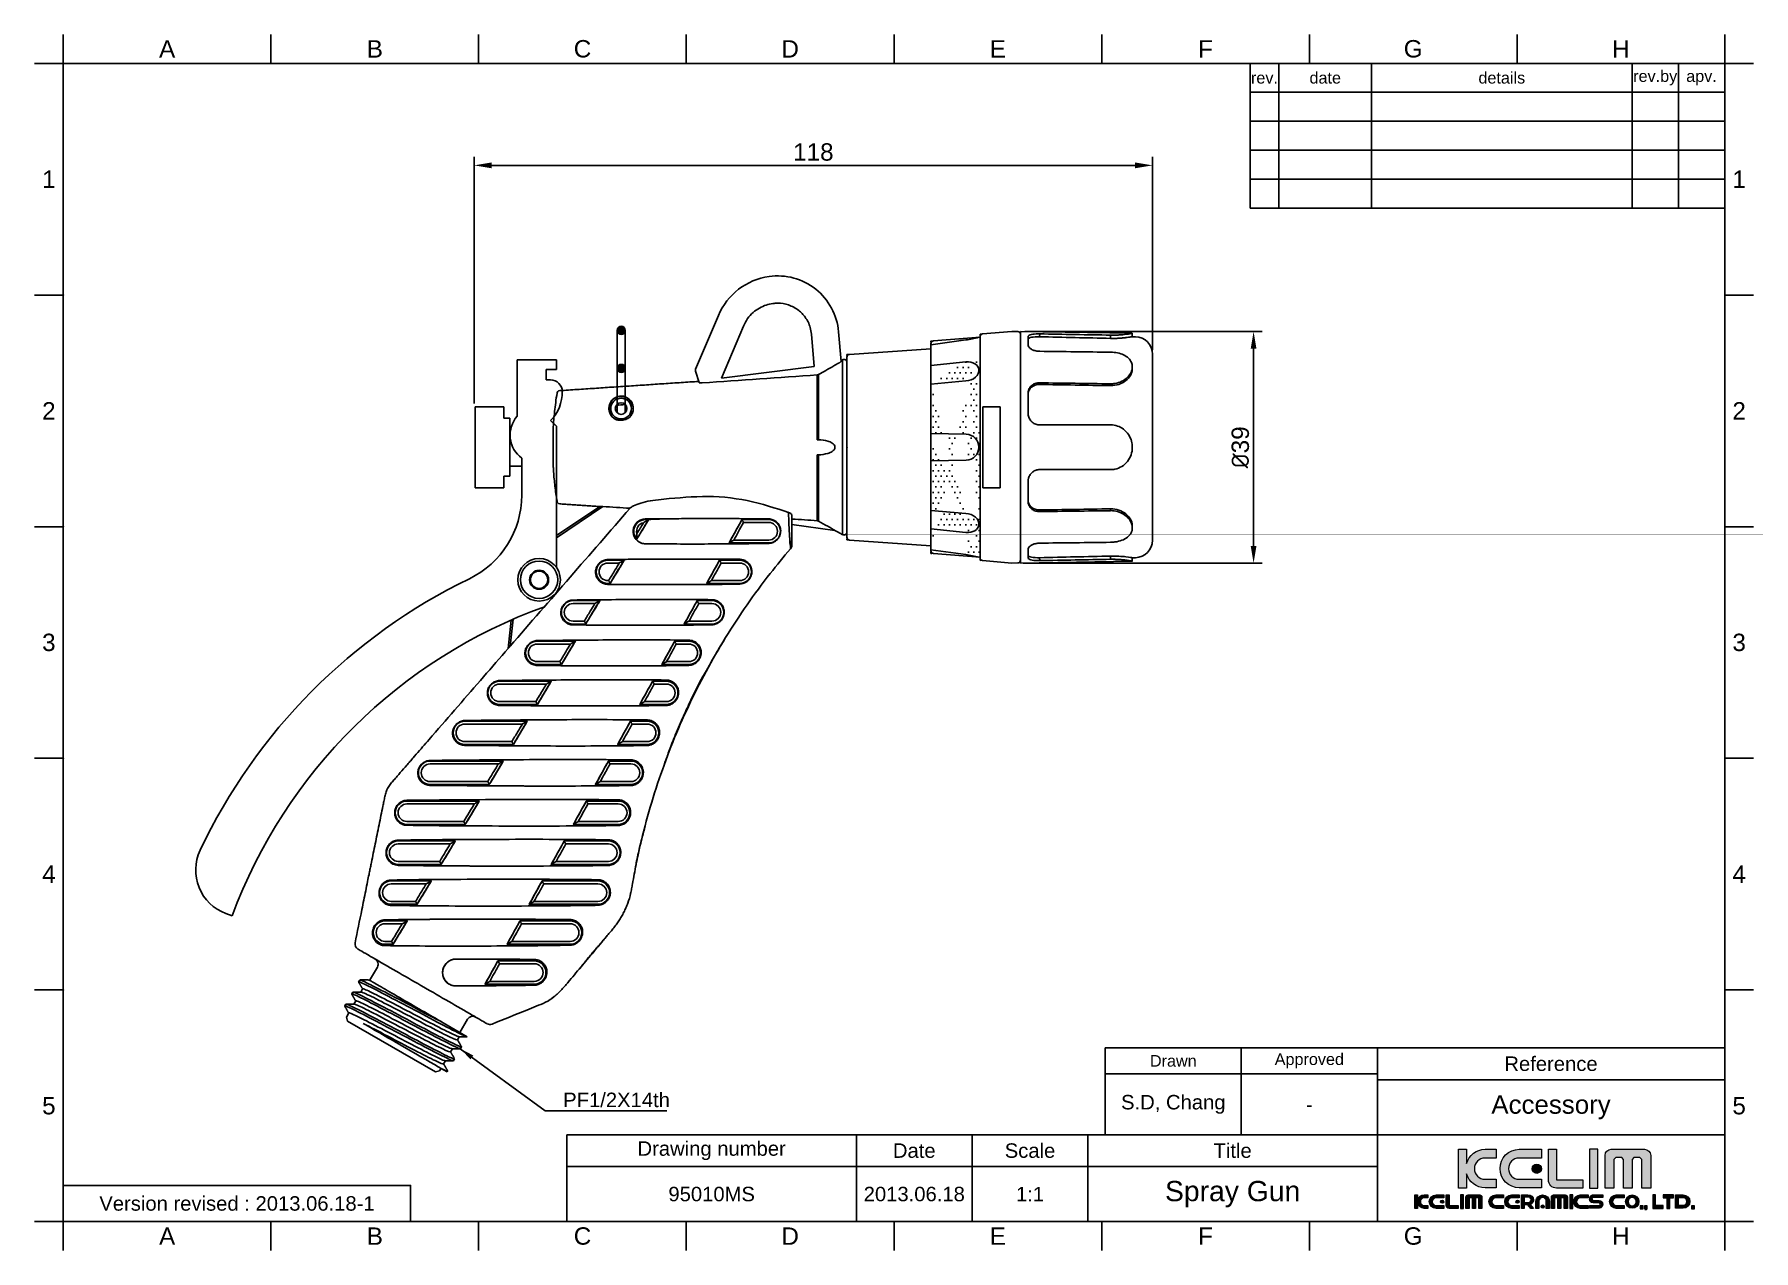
# Model space of a CAD drawing. Header units: millimetres. Extents: x 3504 to 4464, y 353 to 865.
# Drawn here: x 3504 to 3801, y 353.1 to 563.1 of the extents above; entities that cross this region are included whole.
import ezdxf
from ezdxf.lldxf.tags import DXFTag

# ---------------------------------------------------------------- set-up
doc = ezdxf.new("R2010")
doc.units = ezdxf.units.MM
doc.header["$LTSCALE"] = 0.1
doc.linetypes.add('CENTERX2', pattern=[101.6, 63.5, -12.7, 12.7, -12.7])
doc.linetypes.add('PHANTOM2', pattern=[31.75, 15.875, -3.175, 3.175, -3.175, 3.175, -3.175])
doc.layers.add('1', color=7, linetype='Continuous', true_color=0xffffff)
for name, color, linetype in [('4', 3, 'PHANTOM2'), ('DIM', 3, 'Continuous'), ('FORM', 7, 'Continuous'), ('TEXT', 2, 'Continuous')]:
    doc.layers.add(name, color=color, linetype=linetype)
doc.styles.get("Standard").update_dxf_attribs({"font": 'arial_0.ttf'})
tags = doc.linetypes.add('DASHED', pattern=[25.72, 12.86, -12.86]).pattern_tags.tags
tags[6:7] = [DXFTag(74, 4), DXFTag(75, 0), DXFTag(340, '0'), DXFTag(46, 0.0), DXFTag(50, 0.0), DXFTag(44, 0.0), DXFTag(45, 0.0)]
tags[4:5] = [DXFTag(74, 4), DXFTag(75, 0), DXFTag(340, '0'), DXFTag(46, 0.0), DXFTag(50, 0.0), DXFTag(44, 0.0), DXFTag(45, 0.0)]
doc.dimstyles.new('ISO-25', dxfattribs={"dimtxt": 2.5, "dimasz": 2.5, "dimexe": 1.25, "dimexo": 0.625, "dimtad": 1, "dimtxsty": 'Standard', "dimcen": 2.5, "dimadec": 0, "dimazin": 0, "dimtfac": 1, "dimtmove": 0, "dimatfit": 3, "dimfxl": 1, "dimarcsym": 0})
doc.dimstyles.get("Standard").update_dxf_attribs({"dimtxt": 0.18, "dimasz": 0.18, "dimexe": 0.18, "dimexo": 0.0625, "dimgap": 0.09, "dimtad": 0, "dimtih": 1, "dimtoh": 1, "dimdec": 4, "dimzin": 0, "dimdsep": 46, "dimtxsty": 'Standard', "dimcen": 0.09, "dimadec": 0, "dimazin": 0, "dimtfac": 1, "dimtdec": 4, "dimtofl": 0, "dimtmove": 0, "dimatfit": 3, "dimfxl": 1, "dimtolj": 1, "dimtzin": 0, "dimarcsym": 0})

msp = doc.modelspace()

# ---------------------------------------------------------------- texts
at = {"layer": 'DIM', "insert": (3595.34734, 377.86753), "char_height": 2.5, "attachment_point": 7}
msp.add_mtext('PF1/2X14th', dxfattribs=at)
at = {"layer": 'FORM', "char_height": 3, "attachment_point": 5}
for s, width, insert in [('A', 5, (3526.9381, 560.63239)), ('B', 5, (3562.8131, 560.63239)), ('C', 5, (3598.6881, 560.63239)), ('D', 5, (3634.5631, 560.63239)), ('E', 5, (3670.4381, 560.63239)), ('F', 5, (3706.3131, 560.63239)), ('G', 5, (3742.1881, 560.63239)), ('H', 5, (3778.0631, 560.63239)), ('1', 40, (3506.5006, 538.13239)), ('1', 40, (3798.5006, 538.13239)), ('2', 40, (3506.5006, 498.13239)), ('2', 40, (3798.5006, 498.13239)), ('3', 40, (3506.5006, 458.13239)), ('3', 40, (3798.5006, 458.13239)), ('4', 40, (3506.5006, 418.13239)), ('4', 40, (3798.5006, 418.13239)), ('5', 40, (3506.5006, 378.13239)), ('5', 40, (3798.5006, 378.13239)), ('A', 5, (3526.9381, 355.63239)), ('B', 5, (3562.8131, 355.63239)), ('C', 5, (3598.6881, 355.63239)), ('D', 5, (3634.5631, 355.63239)), ('E', 5, (3670.4381, 355.63239)), ('F', 5, (3706.3131, 355.63239)), ('G', 5, (3742.1881, 355.63239)), ('H', 5, (3778.0631, 355.63239))]:
    msp.add_mtext_dynamic_manual_height_columns(s, width=width, gutter_width=12.5, heights=[0], dxfattribs=dict(at, insert=insert))
at = {"layer": 'TEXT', "attachment_point": 5}
for s, width, insert, char_height in [('rev.', 5, (3716.5006, 555.63239), 2), ('date', 16, (3727.0006, 555.63239), 2), ('details', 45, (3757.5006, 555.63239), 2), ('rev.by', 8, (3784.0006, 555.63239), 2), ('apv.', 8, (3792.0006, 555.63239), 2), ('Drawn', 23.5, (3700.7506, 385.88239), 2), ('Approved', 23.5, (3724.2506, 385.88239), 2), ('Reference', 60, (3766.0006, 385.38239), 2.5), ('S.D, Chang', 23.5, (3700.7506, 378.38239), 2.5), ('-', 23.5, (3724.2506, 378.38239), 2.5), ('Accessory', 60, (3766.0006, 377.88239), 3.2), ('Drawing number', 50, (3621.0006, 370.38239), 2.5), ('Date', 20, (3656.0006, 370.38239), 2.5), ('Scale', 20, (3676.0006, 370.38239), 2.5), ('Title', 50, (3711.0006, 370.38239), 2.5), ('Version revised : 2013.06.18-1', 60, (3539.0006, 361.25739), 2.5), ('2013.06.18', 20, (3656.0006, 362.88239), 2.5), ('1:1', 20, (3676.0006, 362.88239), 2.5)]:
    msp.add_mtext_dynamic_manual_height_columns(s, width=width, gutter_width=12.5, heights=[0], dxfattribs=dict(at, insert=insert, char_height=char_height))
at = {"layer": 'TEXT', "linetype": 'CENTERX2', "attachment_point": 5}
for s, width, insert, char_height in [('95010MS', 49.9938608, (3621.00367, 362.88239), 2.5), ('Spray Gun', 50, (3711.0006, 362.88239), 3.5)]:
    msp.add_mtext_dynamic_manual_height_columns(s, width=width, gutter_width=12.5, heights=[0], dxfattribs=dict(at, insert=insert, char_height=char_height))

# ---------------------------------------------------------------- blocks, each defined once
blk = doc.blocks.new('*D5')
at = {"layer": 'Defpoints', "color": 0, "transparency": 16777216}
for p in [(3674.36, 511.85), (3674.07, 471.81), (3714.62, 471.81)]:
    blk.add_point(p, dxfattribs=at)
at = {"layer": 'DIM', "color": 0, "linetype": 'ByBlock', "lineweight": -2, "transparency": 16777216}
for p, q in [((3675.11, 511.85), (3716.12, 511.85)), ((3714.62, 508.85), (3714.62, 474.81)), ((3674.82, 471.81), (3716.12, 471.81))]:
    blk.add_line(p, q, dxfattribs=at)
at = {"layer": 'DIM', "color": 0, "transparency": 16777216}
for points in [[(3714.12, 508.85), (3715.12, 508.85), (3714.62, 511.85)], [(3714.12, 474.81), (3715.12, 474.81), (3714.62, 471.81)]]:
    blk.add_solid(points, dxfattribs=at)
at = {"layer": 'DIM', "color": 0, "transparency": 16777216, "insert": (3712.34, 491.83), "char_height": 3, "attachment_point": 5, "rotation": 90}
blk.add_mtext('\\A1;{\\fISOCPEUR|b0|i0|c0|p34;%%C}39', dxfattribs=at)
blk = doc.blocks.new('*D6')
at = {"layer": 'Defpoints', "color": 0, "transparency": 16777216}
for p in [(3579.98, 540.52), (3697.16, 507.92), (3579.98, 498.65)]:
    blk.add_point(p, dxfattribs=at)
at = {"layer": 'DIM', "color": 0, "linetype": 'ByBlock', "lineweight": -2, "transparency": 16777216}
for p, q in [((3579.98, 499.4), (3579.98, 542.02)), ((3697.16, 508.67), (3697.16, 542.02)), ((3694.16, 540.52), (3582.98, 540.52))]:
    blk.add_line(p, q, dxfattribs=at)
at = {"layer": 'DIM', "color": 0, "transparency": 16777216}
for points in [[(3582.98, 541.02), (3582.98, 540.02), (3579.98, 540.52)], [(3694.16, 541.02), (3694.16, 540.02), (3697.16, 540.52)]]:
    blk.add_solid(points, dxfattribs=at)
at = {"layer": 'DIM', "color": 0, "transparency": 16777216, "insert": (3638.57, 542.81), "char_height": 3, "attachment_point": 5}
blk.add_mtext('\\A1;118', dxfattribs=at)

# ---------------------------------------------------------------- dimensions: what is measured, and where the dimension line sits
at = {"layer": 'DIM'}
dim = msp.add_linear_dim(base=(3579.98211, 540.52463), p1=(3697.15922, 507.91989), p2=(3579.98211, 498.64717), text='118', dimstyle='Standard', override={"dimscale": 1.2, "dimtxt": 2.5, "dimasz": 2.5, "dimexe": 1.25, "dimexo": 0.625, "dimgap": 0.625, "dimtad": 1, "dimtih": 0, "dimtoh": 0, "dimzin": 8, "dimlunit": 6, "dimcen": 2.5, "dimtofl": 1, "dimtvp": 1, "dimarcsym": 1}, dxfattribs=at)
dim.commit()
dim.dimension.update_dxf_attribs({"geometry": '*D6', "text_midpoint": (3638.57066, 542.80635)})
dim = msp.add_linear_dim(base=(3714.62208, 471.81425), p1=(3674.35922, 511.85458), p2=(3674.07475, 471.81425), angle=90, text='{\\fISOCPEUR|b0|i0|c0|p34;%%C}39', dimstyle='Standard', override={"dimscale": 1.2, "dimtxt": 2.5, "dimasz": 2.5, "dimexe": 1.25, "dimexo": 0.625, "dimgap": 0.625, "dimtad": 1, "dimtih": 0, "dimtoh": 0, "dimzin": 8, "dimlunit": 6, "dimcen": 2.5, "dimtofl": 1, "dimtvp": 1, "dimarcsym": 1}, dxfattribs=at)
dim.commit()
dim.dimension.update_dxf_attribs({"geometry": '*D5', "text_midpoint": (3712.33933, 491.83441)})

# ---------------------------------------------------------------- hatches: boundary and pattern name
h = msp.add_hatch()
h.set_pattern_fill('DOTS', color=256, scale=15, style=0)
h.set_pattern_definition([(180, (8162.0811, -1824.0747), (-0.46875, 0.9375), [0, -0.9375])])
edge = h.paths.add_edge_path()
edge.add_line((3658.85922, 480.93266), (3658.85922, 489.49373))
edge.add_line((3658.85922, 505.94798), (3658.85922, 509.53784))
edge.add_line((3658.85922, 494.20493), (3658.85922, 502.766))
edge.add_arc((3660.68738, 446.8383), 26.81935, 436.0360022, 440.94297, ccw=False)
edge.add_line((3658.85922, 474.16082), (3664.90922, 473.32327))
edge.add_arc((3660.68738, 536.86036), 26.81935, 279.05703, 283.9639978, ccw=False)
edge.add_line((3658.85922, 509.53784), (3664.90922, 510.37539))
edge.add_ellipse((3664.90922, 478.64649), major_axis=(2.25, -0.22106), ratio=0.773706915, start_angle=0, end_angle=94.3469571)
edge.add_ellipse((3664.90922, 478.64649), major_axis=(2.25, -0.22106), ratio=0.682262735, start_angle=273.8348268, end_angle=360)
edge.add_line((3658.85922, 477.75067), (3664.90922, 477.104))
edge.add_line((3658.85922, 480.93266), (3664.90922, 480.40413))
edge.add_ellipse((3664.90922, 505.05217), major_axis=(2.25, 0.22106), ratio=0.773706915, start_angle=265.6530429, end_angle=360, ccw=False)
edge.add_ellipse((3664.90922, 505.05217), major_axis=(2.25, 0.22106), ratio=0.682262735, start_angle=0, end_angle=86.1651732, ccw=False)
edge.add_line((3658.85922, 505.94798), (3664.90922, 506.59465))
edge.add_line((3658.85922, 502.766), (3664.90922, 503.29453))
edge.add_line((3664.98774, 489.6007), (3658.85922, 489.49373))
edge.add_arc((3664.90922, 491.84933), 2.25, 272, 448, ccw=False)
edge.add_line((3664.98774, 494.09796), (3658.85922, 494.20493))
edge.add_line((3667.15893, 472.86514), (3667.35922, 472.84933))
edge.add_line((3667.35922, 510.84933), (3667.15922, 510.83359))
edge.add_line((3667.35922, 472.84933), (3667.35922, 510.84933))
edge.add_line((3658.85922, 474.16082), (3658.85922, 477.75067))
at = {"layer": '4'}
h = msp.add_hatch(dxfattribs=at)
h.set_pattern_fill('ANSI31', color=256, style=0)
h.set_pattern_definition([(45, (3455.90554, 288.7229), (-0.08838835, 0.08838835), [])])
h.paths.add_polyline_path([(3606.0834, 512.02818, 1), (3604.6834, 512.02818, 1)])
h.paths.add_polyline_path([(3606.0834, 505.46146, 1), (3604.6834, 505.46146, 1)])
at = {"layer": 'TEXT'}
h = msp.add_hatch(color=2, dxfattribs=at)
h.dxf.hatch_style = 2
edge = h.paths.add_edge_path()
edge.add_spline(control_points=[(3756.52986, 365.44443), (3756.52986, 365.44443), (3754.60047, 365.44443), (3754.60047, 365.44443), (3753.58582, 365.44443), (3752.76878, 366.26202), (3752.76878, 367.27357), (3752.76878, 368.28926), (3753.58582, 369.10664), (3754.60047, 369.10664), (3754.60047, 369.10664), (3756.52986, 369.10664), (3756.52986, 369.10664), (3756.52986, 369.10664), (3756.52986, 370.62021), (3756.52986, 370.62021), (3756.52986, 370.62021), (3754.62307, 370.62021), (3754.62307, 370.62021), (3753.09662, 370.62021), (3751.81587, 369.59771), (3751.42492, 368.19838), (3751.42492, 368.19838), (3751.42492, 370.66789), (3751.42492, 370.66789), (3751.42492, 370.66789), (3750.01339, 370.66789), (3750.01339, 370.66789), (3750.01339, 370.66789), (3750.01339, 363.93017), (3750.01339, 363.93017), (3750.01339, 363.93017), (3751.42492, 363.93017), (3751.42492, 363.93017), (3751.42492, 363.93017), (3751.42492, 366.40196), (3751.42492, 366.40196), (3751.81587, 365.00374), (3753.09662, 363.9771), (3754.62307, 363.9771), (3754.62307, 363.9771), (3756.52986, 363.9771), (3756.52986, 363.9771), (3756.52986, 363.9771), (3756.52986, 365.44443), (3756.52986, 365.44443)], knot_values=[0, 0, 0, 0, 1, 1, 1, 2, 2, 2, 3, 3, 3, 4, 4, 4, 5, 5, 5, 6, 6, 6, 7, 7, 7, 8, 8, 8, 9, 9, 9, 10, 10, 10, 11, 11, 11, 12, 12, 12, 13, 13, 13, 14, 14, 14, 15, 15, 15, 15], degree=3, periodic=0)
h = msp.add_hatch(color=256, dxfattribs=at)
h.dxf.hatch_style = 2
edge = h.paths.add_edge_path()
edge.add_spline(control_points=[(3760.51253, 363.9771), (3760.51253, 363.9771), (3764.35272, 363.9771), (3764.35272, 363.9771), (3764.35272, 363.9771), (3764.35272, 365.44443), (3764.35272, 365.44443), (3764.35272, 365.44443), (3760.48828, 365.44443), (3760.48828, 365.44443), (3759.47542, 365.44443), (3758.65797, 366.26202), (3758.65797, 367.27357), (3758.65797, 368.28926), (3759.47501, 369.10664), (3760.48828, 369.10664), (3760.48828, 369.10664), (3764.35272, 369.10664), (3764.35272, 369.10664), (3764.35272, 369.10664), (3764.35272, 370.62021), (3764.35272, 370.62021), (3764.35272, 370.62021), (3760.51253, 370.62021), (3760.51253, 370.62021), (3758.67616, 370.62021), (3757.19105, 369.13778), (3757.19105, 367.29948), (3757.19105, 365.46552), (3758.67616, 363.9771), (3760.51253, 363.9771)], knot_values=[0, 0, 0, 0, 1, 1, 1, 2, 2, 2, 3, 3, 3, 4, 4, 4, 5, 5, 5, 6, 6, 6, 7, 7, 7, 8, 8, 8, 9, 9, 9, 10, 10, 10, 10], degree=3, periodic=0)
h = msp.add_hatch(color=2, dxfattribs=at)
h.dxf.hatch_style = 2
edge = h.paths.add_edge_path()
edge.add_spline(control_points=[(3766.95666, 363.92563), (3766.95666, 363.92563), (3771.49619, 363.92563), (3771.49619, 363.92563), (3771.49619, 363.92563), (3771.49619, 365.33936), (3771.49619, 365.33936), (3771.49619, 365.33936), (3766.96686, 365.33936), (3766.96686, 365.33936), (3766.96686, 365.33936), (3766.96148, 365.32427), (3766.96148, 365.32427), (3766.96148, 365.32427), (3766.96148, 370.66789), (3766.96148, 370.66789), (3766.96148, 370.66789), (3765.54692, 370.66789), (3765.54692, 370.66789), (3765.54692, 370.66789), (3765.54692, 365.33936), (3765.54692, 365.33936), (3765.54692, 365.33936), (3765.54224, 365.34459), (3765.54224, 365.34459), (3765.54224, 364.55953), (3766.17862, 363.91963), (3766.96686, 363.91963), (3766.96686, 363.91963), (3766.95666, 363.92563), (3766.95666, 363.92563)], knot_values=[0, 0, 0, 0, 1, 1, 1, 2, 2, 2, 3, 3, 3, 4, 4, 4, 5, 5, 5, 6, 6, 6, 7, 7, 7, 8, 8, 8, 9, 9, 9, 10, 10, 10, 10], degree=3, periodic=0)
h = msp.add_hatch(color=2, dxfattribs=at)
h.dxf.hatch_style = 2
h.paths.add_polyline_path([(3774.08636, 370.66789), (3772.67332, 370.66789), (3772.67332, 363.93017), (3774.08636, 363.93017)])
h = msp.add_hatch(color=2, dxfattribs=at)
h.dxf.hatch_style = 2
edge = h.paths.add_edge_path()
edge.add_spline(control_points=[(3782.16043, 370.63599), (3782.16043, 370.63599), (3776.4078, 370.63599), (3776.4078, 370.63599), (3775.81607, 370.63599), (3775.33693, 370.15994), (3775.33693, 369.57283), (3775.33693, 369.57283), (3775.33693, 363.94065), (3775.33693, 363.94065), (3775.33693, 363.94065), (3776.86545, 363.94065), (3776.86545, 363.94065), (3776.86545, 363.94065), (3776.86545, 368.87541), (3776.86545, 368.87541), (3776.86545, 368.87541), (3777.18322, 369.19587), (3777.18322, 369.19587), (3777.18322, 369.19587), (3778.20821, 369.19587), (3778.20821, 369.19587), (3778.20821, 369.19587), (3778.5275, 368.87541), (3778.5275, 368.87541), (3778.5275, 368.87541), (3778.5275, 363.94065), (3778.5275, 363.94065), (3778.5275, 363.94065), (3780.00393, 363.94065), (3780.00393, 363.94065), (3780.00393, 363.94065), (3780.00393, 368.87541), (3780.00393, 368.87541), (3780.00393, 368.87541), (3780.32681, 369.19587), (3780.32681, 369.19587), (3780.32681, 369.19587), (3781.3478, 369.19587), (3781.3478, 369.19587), (3781.3478, 369.19587), (3781.66571, 368.87541), (3781.66571, 368.87541), (3781.66571, 368.87541), (3781.66571, 363.94065), (3781.66571, 363.94065), (3781.66571, 363.94065), (3783.23116, 363.94065), (3783.23116, 363.94065), (3783.23116, 363.94065), (3783.23116, 369.57283), (3783.23116, 369.57283), (3783.23116, 370.15994), (3782.74995, 370.63599), (3782.16043, 370.63599)], knot_values=[0, 0, 0, 0, 1, 1, 1, 2, 2, 2, 3, 3, 3, 4, 4, 4, 5, 5, 5, 6, 6, 6, 7, 7, 7, 8, 8, 8, 9, 9, 9, 10, 10, 10, 11, 11, 11, 12, 12, 12, 13, 13, 13, 14, 14, 14, 15, 15, 15, 16, 16, 16, 17, 17, 17, 18, 18, 18, 18], degree=3, periodic=0)
h = msp.add_hatch(color=2, dxfattribs=at)
h.dxf.hatch_style = 2
edge = h.paths.add_edge_path()
edge.add_spline(control_points=[(3762.73393, 367.27357), (3762.73393, 366.83322), (3763.09002, 366.47059), (3763.53306, 366.47059), (3763.97486, 366.47059), (3764.33411, 366.83322), (3764.33411, 367.27357), (3764.33411, 367.71799), (3763.97486, 368.07394), (3763.53306, 368.07394), (3763.09002, 368.07394), (3762.73393, 367.71799), (3762.73393, 367.27357)], knot_values=[0, 0, 0, 0, 1, 1, 1, 2, 2, 2, 3, 3, 3, 4, 4, 4, 4], degree=3, periodic=0)
h = msp.add_hatch(color=2, dxfattribs=at)
h.dxf.hatch_style = 2
edge = h.paths.add_edge_path()
edge.add_spline(control_points=[(3742.96266, 361.89881), (3742.96266, 361.89881), (3742.96266, 362.76339), (3742.96266, 362.76339), (3742.96266, 362.76339), (3742.47042, 362.76339), (3742.47042, 362.76339), (3742.47042, 362.76339), (3742.47042, 360.41356), (3742.47042, 360.41356), (3742.47042, 360.41356), (3742.96266, 360.41356), (3742.96266, 360.41356), (3742.96266, 360.41356), (3742.96266, 361.27945), (3742.96266, 361.27945), (3743.09784, 360.79031), (3743.54446, 360.4303), (3744.07832, 360.4303), (3744.07832, 360.4303), (3744.74308, 360.4303), (3744.74308, 360.4303), (3744.74308, 360.4303), (3744.74308, 360.94148), (3744.74308, 360.94148), (3744.74308, 360.94148), (3744.07019, 360.94148), (3744.07019, 360.94148), (3743.7163, 360.94148), (3743.43119, 361.22694), (3743.43119, 361.57938), (3743.43119, 361.93402), (3743.7163, 362.21872), (3744.07019, 362.21872), (3744.07019, 362.21872), (3744.74308, 362.21872), (3744.74308, 362.21872), (3744.74308, 362.21872), (3744.74308, 362.7474), (3744.74308, 362.7474), (3744.74308, 362.7474), (3744.07832, 362.7474), (3744.07832, 362.7474), (3743.54446, 362.7474), (3743.09784, 362.38842), (3742.96266, 361.89881)], knot_values=[0, 0, 0, 0, 1, 1, 1, 2, 2, 2, 3, 3, 3, 4, 4, 4, 5, 5, 5, 6, 6, 6, 7, 7, 7, 8, 8, 8, 9, 9, 9, 10, 10, 10, 11, 11, 11, 12, 12, 12, 13, 13, 13, 14, 14, 14, 15, 15, 15, 15], degree=3, periodic=0)
h = msp.add_hatch(color=2, dxfattribs=at)
h.dxf.hatch_style = 2
edge = h.paths.add_edge_path()
edge.add_spline(control_points=[(3744.97349, 361.58889), (3744.97349, 360.94955), (3745.49163, 360.4303), (3746.13201, 360.4303), (3746.13201, 360.4303), (3747.4716, 360.4303), (3747.4716, 360.4303), (3747.4716, 360.4303), (3747.4716, 360.94148), (3747.4716, 360.94148), (3747.4716, 360.94148), (3746.12374, 360.94148), (3746.12374, 360.94148), (3745.77055, 360.94148), (3745.48502, 361.22694), (3745.48502, 361.57938), (3745.48502, 361.93402), (3745.77013, 362.21872), (3746.12374, 362.21872), (3746.12374, 362.21872), (3747.4716, 362.21872), (3747.4716, 362.21872), (3747.4716, 362.21872), (3747.4716, 362.7474), (3747.4716, 362.7474), (3747.4716, 362.7474), (3746.13201, 362.7474), (3746.13201, 362.7474), (3745.49163, 362.7474), (3744.97349, 362.22967), (3744.97349, 361.58889)], knot_values=[0, 0, 0, 0, 1, 1, 1, 2, 2, 2, 3, 3, 3, 4, 4, 4, 5, 5, 5, 6, 6, 6, 7, 7, 7, 8, 8, 8, 9, 9, 9, 10, 10, 10, 10], degree=3, periodic=0)
h = msp.add_hatch(color=2, dxfattribs=at)
h.dxf.hatch_style = 2
edge = h.paths.add_edge_path()
edge.add_spline(control_points=[(3748.3811, 360.9), (3748.3811, 360.9), (3748.3811, 362.76339), (3748.3811, 362.76339), (3748.3811, 362.76339), (3747.88804, 362.76339), (3747.88804, 362.76339), (3747.88804, 362.76339), (3747.88804, 360.9051), (3747.88804, 360.9051), (3747.88804, 360.9051), (3747.88598, 360.90731), (3747.88598, 360.90731), (3747.88598, 360.63273), (3748.10798, 360.4099), (3748.38317, 360.4099), (3748.38317, 360.4099), (3748.37959, 360.41218), (3748.37959, 360.41218), (3748.37959, 360.41218), (3749.96268, 360.41218), (3749.96268, 360.41218), (3749.96268, 360.41218), (3749.96268, 360.9051), (3749.96268, 360.9051), (3749.96268, 360.9051), (3748.38317, 360.9051), (3748.38317, 360.9051), (3748.38317, 360.9051), (3748.3811, 360.9), (3748.3811, 360.9)], knot_values=[0, 0, 0, 0, 1, 1, 1, 2, 2, 2, 3, 3, 3, 4, 4, 4, 5, 5, 5, 6, 6, 6, 7, 7, 7, 8, 8, 8, 9, 9, 9, 10, 10, 10, 10], degree=3, periodic=0)
h = msp.add_hatch(color=2, dxfattribs=at)
h.dxf.hatch_style = 2
h.paths.add_polyline_path([(3750.37334, 360.41356), (3750.86626, 360.41356), (3750.86626, 362.76339), (3750.37334, 362.76339)])
h = msp.add_hatch(color=2, dxfattribs=at)
h.dxf.hatch_style = 2
edge = h.paths.add_edge_path()
edge.add_spline(control_points=[(3753.68228, 362.7525), (3753.68228, 362.7525), (3751.67572, 362.7525), (3751.67572, 362.7525), (3751.46929, 362.7525), (3751.30255, 362.58645), (3751.30255, 362.38181), (3751.30255, 362.38181), (3751.30255, 360.41728), (3751.30255, 360.41728), (3751.30255, 360.41728), (3751.83557, 360.41728), (3751.83557, 360.41728), (3751.83557, 360.41728), (3751.83557, 362.13865), (3751.83557, 362.13865), (3751.83557, 362.13865), (3751.94623, 362.25007), (3751.94623, 362.25007), (3751.94623, 362.25007), (3752.30383, 362.25007), (3752.30383, 362.25007), (3752.30383, 362.25007), (3752.41518, 362.13865), (3752.41518, 362.13865), (3752.41518, 362.13865), (3752.41518, 360.41728), (3752.41518, 360.41728), (3752.41518, 360.41728), (3752.93001, 360.41728), (3752.93001, 360.41728), (3752.93001, 360.41728), (3752.93001, 362.13865), (3752.93001, 362.13865), (3752.93001, 362.13865), (3753.04287, 362.25007), (3753.04287, 362.25007), (3753.04287, 362.25007), (3753.39855, 362.25007), (3753.39855, 362.25007), (3753.39855, 362.25007), (3753.50962, 362.13865), (3753.50962, 362.13865), (3753.50962, 362.13865), (3753.50962, 360.41728), (3753.50962, 360.41728), (3753.50962, 360.41728), (3754.05587, 360.41728), (3754.05587, 360.41728), (3754.05587, 360.41728), (3754.05587, 362.38181), (3754.05587, 362.38181), (3754.05587, 362.58645), (3753.88747, 362.7525), (3753.68228, 362.7525)], knot_values=[0, 0, 0, 0, 1, 1, 1, 2, 2, 2, 3, 3, 3, 4, 4, 4, 5, 5, 5, 6, 6, 6, 7, 7, 7, 8, 8, 8, 9, 9, 9, 10, 10, 10, 11, 11, 11, 12, 12, 12, 13, 13, 13, 14, 14, 14, 15, 15, 15, 16, 16, 16, 17, 17, 17, 18, 18, 18, 18], degree=3, periodic=0)
h = msp.add_hatch(color=2, dxfattribs=at)
h.dxf.hatch_style = 2
edge = h.paths.add_edge_path()
edge.add_spline(control_points=[(3755.28715, 361.58889), (3755.28715, 360.94955), (3755.80501, 360.4303), (3756.44567, 360.4303), (3756.44567, 360.4303), (3757.78484, 360.4303), (3757.78484, 360.4303), (3757.78484, 360.4303), (3757.78484, 360.94148), (3757.78484, 360.94148), (3757.78484, 360.94148), (3756.43698, 360.94148), (3756.43698, 360.94148), (3756.08379, 360.94148), (3755.79868, 361.22694), (3755.79868, 361.57938), (3755.79868, 361.93402), (3756.08379, 362.21872), (3756.43698, 362.21872), (3756.43698, 362.21872), (3757.78484, 362.21872), (3757.78484, 362.21872), (3757.78484, 362.21872), (3757.78484, 362.7474), (3757.78484, 362.7474), (3757.78484, 362.7474), (3756.44567, 362.7474), (3756.44567, 362.7474), (3755.80501, 362.7474), (3755.28715, 362.22967), (3755.28715, 361.58889)], knot_values=[0, 0, 0, 0, 1, 1, 1, 2, 2, 2, 3, 3, 3, 4, 4, 4, 5, 5, 5, 6, 6, 6, 7, 7, 7, 8, 8, 8, 9, 9, 9, 10, 10, 10, 10], degree=3, periodic=0)
h = msp.add_hatch(color=2, dxfattribs=at)
h.dxf.hatch_style = 2
edge = h.paths.add_edge_path()
edge.add_spline(control_points=[(3758.0158, 361.58889), (3758.0158, 360.94955), (3758.53339, 360.4303), (3759.17418, 360.4303), (3759.17418, 360.4303), (3760.51336, 360.4303), (3760.51336, 360.4303), (3760.51336, 360.4303), (3760.51336, 360.94148), (3760.51336, 360.94148), (3760.51336, 360.94148), (3759.1655, 360.94148), (3759.1655, 360.94148), (3758.81231, 360.94148), (3758.52719, 361.22694), (3758.52719, 361.57938), (3758.52719, 361.93402), (3758.81231, 362.21872), (3759.1655, 362.21872), (3759.1655, 362.21872), (3760.51336, 362.21872), (3760.51336, 362.21872), (3760.51336, 362.21872), (3760.51336, 362.7474), (3760.51336, 362.7474), (3760.51336, 362.7474), (3759.17418, 362.7474), (3759.17418, 362.7474), (3758.53339, 362.7474), (3758.0158, 362.22967), (3758.0158, 361.58889)], knot_values=[0, 0, 0, 0, 1, 1, 1, 2, 2, 2, 3, 3, 3, 4, 4, 4, 5, 5, 5, 6, 6, 6, 7, 7, 7, 8, 8, 8, 9, 9, 9, 10, 10, 10, 10], degree=3, periodic=0)
h = msp.add_hatch(color=2, dxfattribs=at)
h.dxf.hatch_style = 2
edge = h.paths.add_edge_path()
edge.add_spline(control_points=[(3763.00265, 361.89764), (3763.00265, 362.37533), (3762.56457, 362.76339), (3762.02355, 362.76339), (3762.02355, 362.76339), (3761.38414, 362.76339), (3761.38414, 362.76339), (3761.38414, 362.76339), (3760.89163, 362.76339), (3760.89163, 362.76339), (3760.89163, 362.76339), (3760.89163, 362.38112), (3760.89163, 362.38112), (3760.89163, 362.38112), (3760.89163, 361.42648), (3760.89163, 361.42648), (3760.89163, 361.42648), (3760.89163, 361.03181), (3760.89163, 361.03181), (3760.89163, 361.03181), (3760.89163, 360.41356), (3760.89163, 360.41356), (3760.89163, 360.41356), (3761.38414, 360.41356), (3761.38414, 360.41356), (3761.38414, 360.41356), (3761.38414, 361.03181), (3761.38414, 361.03181), (3761.38414, 361.03181), (3761.984, 361.03181), (3761.984, 361.03181), (3761.984, 361.03181), (3762.50821, 360.41356), (3762.50821, 360.41356), (3762.50821, 360.41356), (3763.00086, 360.41356), (3763.00086, 360.41356), (3763.00086, 360.41356), (3762.41547, 361.10423), (3762.41547, 361.10423), (3762.76108, 361.23776), (3763.00265, 361.54203), (3763.00265, 361.89764)], knot_values=[0, 0, 0, 0, 1, 1, 1, 2, 2, 2, 3, 3, 3, 4, 4, 4, 5, 5, 5, 6, 6, 6, 7, 7, 7, 8, 8, 8, 9, 9, 9, 10, 10, 10, 11, 11, 11, 12, 12, 12, 13, 13, 13, 14, 14, 14, 14], degree=3, periodic=0)
edge = h.paths.add_edge_path()
edge.add_spline(control_points=[(3762.031, 361.42648), (3762.031, 361.42648), (3761.38414, 361.42648), (3761.38414, 361.42648), (3761.38414, 361.42648), (3761.38414, 362.38112), (3761.38414, 362.38112), (3761.38414, 362.38112), (3762.031, 362.38112), (3762.031, 362.38112), (3762.32934, 362.38112), (3762.57008, 362.16773), (3762.57008, 361.90418), (3762.57008, 361.6398), (3762.32934, 361.42648), (3762.031, 361.42648)], knot_values=[0, 0, 0, 0, 1, 1, 1, 2, 2, 2, 3, 3, 3, 4, 4, 4, 5, 5, 5, 5], degree=3, periodic=0)
h = msp.add_hatch(color=2, dxfattribs=at)
h.dxf.hatch_style = 2
edge = h.paths.add_edge_path()
edge.add_spline(control_points=[(3764.55763, 362.7474), (3763.91836, 362.7474), (3763.39925, 362.26681), (3763.39925, 361.67267), (3763.39925, 361.67267), (3763.39925, 360.4303), (3763.39925, 360.4303), (3763.39925, 360.4303), (3763.91023, 360.4303), (3763.91023, 360.4303), (3763.91023, 360.4303), (3763.91023, 361.68059), (3763.91023, 361.68059), (3763.91023, 362.00753), (3764.19576, 362.2726), (3764.54854, 362.2726), (3764.90283, 362.2726), (3765.18795, 362.00829), (3765.18795, 361.68059), (3765.18795, 361.68059), (3765.18795, 360.4303), (3765.18795, 360.4303), (3765.18795, 360.4303), (3765.71629, 360.4303), (3765.71629, 360.4303), (3765.71629, 360.4303), (3765.71629, 361.67267), (3765.71629, 361.67267), (3765.71629, 362.26681), (3765.19883, 362.7474), (3764.55763, 362.7474)], knot_values=[0, 0, 0, 0, 1, 1, 1, 2, 2, 2, 3, 3, 3, 4, 4, 4, 5, 5, 5, 6, 6, 6, 7, 7, 7, 8, 8, 8, 9, 9, 9, 10, 10, 10, 10], degree=3, periodic=0)
h = msp.add_hatch(color=2, dxfattribs=at)
h.dxf.hatch_style = 2
edge = h.paths.add_edge_path()
edge.add_spline(control_points=[(3768.45665, 362.7525), (3768.45665, 362.7525), (3766.45023, 362.7525), (3766.45023, 362.7525), (3766.24421, 362.7525), (3766.07706, 362.58645), (3766.07706, 362.38181), (3766.07706, 362.38181), (3766.07706, 360.41728), (3766.07706, 360.41728), (3766.07706, 360.41728), (3766.61008, 360.41728), (3766.61008, 360.41728), (3766.61008, 360.41728), (3766.61008, 362.13865), (3766.61008, 362.13865), (3766.61008, 362.13865), (3766.72115, 362.25007), (3766.72115, 362.25007), (3766.72115, 362.25007), (3767.07861, 362.25007), (3767.07861, 362.25007), (3767.07861, 362.25007), (3767.18968, 362.13865), (3767.18968, 362.13865), (3767.18968, 362.13865), (3767.18968, 360.41728), (3767.18968, 360.41728), (3767.18968, 360.41728), (3767.70493, 360.41728), (3767.70493, 360.41728), (3767.70493, 360.41728), (3767.70493, 362.13865), (3767.70493, 362.13865), (3767.70493, 362.13865), (3767.81738, 362.25007), (3767.81738, 362.25007), (3767.81738, 362.25007), (3768.17305, 362.25007), (3768.17305, 362.25007), (3768.17305, 362.25007), (3768.28412, 362.13865), (3768.28412, 362.13865), (3768.28412, 362.13865), (3768.28412, 360.41728), (3768.28412, 360.41728), (3768.28412, 360.41728), (3768.83024, 360.41728), (3768.83024, 360.41728), (3768.83024, 360.41728), (3768.83024, 362.38181), (3768.83024, 362.38181), (3768.83024, 362.58645), (3768.6624, 362.7525), (3768.45665, 362.7525)], knot_values=[0, 0, 0, 0, 1, 1, 1, 2, 2, 2, 3, 3, 3, 4, 4, 4, 5, 5, 5, 6, 6, 6, 7, 7, 7, 8, 8, 8, 9, 9, 9, 10, 10, 10, 11, 11, 11, 12, 12, 12, 13, 13, 13, 14, 14, 14, 15, 15, 15, 16, 16, 16, 17, 17, 17, 18, 18, 18, 18], degree=3, periodic=0)
h = msp.add_hatch(color=2, dxfattribs=at)
h.dxf.hatch_style = 2
h.paths.add_polyline_path([(3769.26102, 360.41356), (3769.75394, 360.41356), (3769.75394, 362.76339), (3769.26102, 362.76339)])
h = msp.add_hatch(color=2, dxfattribs=at)
h.dxf.hatch_style = 2
edge = h.paths.add_edge_path()
edge.add_spline(control_points=[(3769.89822, 361.58889), (3769.89822, 360.94955), (3770.41595, 360.4303), (3771.05674, 360.4303), (3771.05674, 360.4303), (3772.39592, 360.4303), (3772.39592, 360.4303), (3772.39592, 360.4303), (3772.39592, 360.94148), (3772.39592, 360.94148), (3772.39592, 360.94148), (3771.04806, 360.94148), (3771.04806, 360.94148), (3770.69487, 360.94148), (3770.40975, 361.22694), (3770.40975, 361.57938), (3770.40975, 361.93402), (3770.69487, 362.21872), (3771.04806, 362.21872), (3771.04806, 362.21872), (3772.39592, 362.21872), (3772.39592, 362.21872), (3772.39592, 362.21872), (3772.39592, 362.7474), (3772.39592, 362.7474), (3772.39592, 362.7474), (3771.05674, 362.7474), (3771.05674, 362.7474), (3770.41595, 362.7474), (3769.89822, 362.22967), (3769.89822, 361.58889)], knot_values=[0, 0, 0, 0, 1, 1, 1, 2, 2, 2, 3, 3, 3, 4, 4, 4, 5, 5, 5, 6, 6, 6, 7, 7, 7, 8, 8, 8, 9, 9, 9, 10, 10, 10, 10], degree=3, periodic=0)
h = msp.add_hatch(color=2, dxfattribs=at)
h.dxf.hatch_style = 2
edge = h.paths.add_edge_path()
edge.add_spline(control_points=[(3772.64383, 362.03089), (3772.64383, 361.31362), (3773.37377, 361.37474), (3773.37377, 361.37474), (3773.37377, 361.37474), (3773.39196, 361.37474), (3773.39196, 361.37474), (3773.39196, 361.37474), (3774.17841, 361.37474), (3774.17841, 361.37474), (3774.17841, 361.37474), (3774.31966, 361.37474), (3774.31966, 361.37474), (3774.31966, 361.37474), (3774.51052, 361.34415), (3774.51052, 361.1599), (3774.51052, 360.97573), (3774.38663, 360.9051), (3774.31897, 360.9051), (3774.31897, 360.9051), (3772.64383, 360.9051), (3772.64383, 360.9051), (3772.64383, 360.9051), (3772.64383, 360.43106), (3772.64383, 360.43106), (3772.64383, 360.43106), (3774.3085, 360.43106), (3774.3085, 360.43106), (3774.3085, 360.43106), (3774.9271, 360.4303), (3774.9271, 361.14757), (3774.9271, 361.8656), (3774.19715, 361.80365), (3774.19715, 361.80365), (3774.19715, 361.80365), (3774.17841, 361.80365), (3774.17841, 361.80365), (3774.17841, 361.80365), (3773.39196, 361.80365), (3773.39196, 361.80365), (3773.39196, 361.80365), (3773.25071, 361.80365), (3773.25071, 361.80365), (3773.25071, 361.80365), (3773.05986, 361.83425), (3773.05986, 362.01849), (3773.05986, 362.20198), (3773.18443, 362.2726), (3773.25154, 362.2726), (3773.25154, 362.2726), (3774.9271, 362.2726), (3774.9271, 362.2726), (3774.9271, 362.2726), (3774.9271, 362.7474), (3774.9271, 362.7474), (3774.9271, 362.7474), (3773.26243, 362.7474), (3773.26243, 362.7474), (3773.26243, 362.7474), (3772.64383, 362.74816), (3772.64383, 362.03089)], knot_values=[0, 0, 0, 0, 1, 1, 1, 2, 2, 2, 3, 3, 3, 4, 4, 4, 5, 5, 5, 6, 6, 6, 7, 7, 7, 8, 8, 8, 9, 9, 9, 10, 10, 10, 11, 11, 11, 12, 12, 12, 13, 13, 13, 14, 14, 14, 15, 15, 15, 16, 16, 16, 17, 17, 17, 18, 18, 18, 19, 19, 19, 20, 20, 20, 20], degree=3, periodic=0)
h = msp.add_hatch(color=2, dxfattribs=at)
h.dxf.hatch_style = 2
edge = h.paths.add_edge_path()
edge.add_spline(control_points=[(3776.1191, 361.58889), (3776.1191, 360.94955), (3776.63669, 360.4303), (3777.27762, 360.4303), (3777.27762, 360.4303), (3778.61666, 360.4303), (3778.61666, 360.4303), (3778.61666, 360.4303), (3778.61666, 360.94148), (3778.61666, 360.94148), (3778.61666, 360.94148), (3777.26894, 360.94148), (3777.26894, 360.94148), (3776.91575, 360.94148), (3776.63063, 361.22694), (3776.63063, 361.57938), (3776.63063, 361.93402), (3776.91575, 362.21872), (3777.26894, 362.21872), (3777.26894, 362.21872), (3778.61666, 362.21872), (3778.61666, 362.21872), (3778.61666, 362.21872), (3778.61666, 362.7474), (3778.61666, 362.7474), (3778.61666, 362.7474), (3777.27762, 362.7474), (3777.27762, 362.7474), (3776.63669, 362.7474), (3776.1191, 362.22967), (3776.1191, 361.58889)], knot_values=[0, 0, 0, 0, 1, 1, 1, 2, 2, 2, 3, 3, 3, 4, 4, 4, 5, 5, 5, 6, 6, 6, 7, 7, 7, 8, 8, 8, 9, 9, 9, 10, 10, 10, 10], degree=3, periodic=0)
h = msp.add_hatch(color=2, dxfattribs=at)
h.dxf.hatch_style = 2
edge = h.paths.add_edge_path()
edge.add_spline(control_points=[(3780.0308, 362.7474), (3779.39084, 362.7474), (3778.87229, 362.22899), (3778.87229, 361.58889), (3778.87229, 360.94955), (3779.39084, 360.43106), (3780.0308, 360.43106), (3780.67063, 360.43106), (3781.18905, 360.94955), (3781.18905, 361.58889), (3781.18905, 362.22899), (3780.67063, 362.7474), (3780.0308, 362.7474)], knot_values=[0, 0, 0, 0, 1, 1, 1, 2, 2, 2, 3, 3, 3, 4, 4, 4, 4], degree=3, periodic=0)
edge = h.paths.add_edge_path()
edge.add_spline(control_points=[(3780.0308, 360.88113), (3779.63985, 360.88113), (3779.32277, 361.19856), (3779.32277, 361.58889), (3779.32277, 361.98066), (3779.63985, 362.29741), (3780.0308, 362.29741), (3780.42189, 362.29741), (3780.7387, 361.98066), (3780.7387, 361.58889), (3780.7387, 361.19856), (3780.42189, 360.88113), (3780.0308, 360.88113)], knot_values=[0, 0, 0, 0, 1, 1, 1, 2, 2, 2, 3, 3, 3, 4, 4, 4, 4], degree=3, periodic=0)
h = msp.add_hatch(color=2, dxfattribs=at)
h.dxf.hatch_style = 2
h.paths.add_polyline_path([(3784.07852, 362.76339), (3783.58559, 362.76339), (3783.58559, 360.90655), (3783.58559, 360.41356), (3784.07852, 360.41356), (3785.4035, 360.41356), (3785.4035, 360.90655), (3784.07852, 360.90655)])
h = msp.add_hatch(color=2, dxfattribs=at)
h.dxf.hatch_style = 2
h.paths.add_polyline_path([(3786.02459, 362.76339), (3785.36202, 362.76339), (3785.36202, 362.2704), (3786.02459, 362.2704), (3786.02459, 360.41356), (3786.51751, 360.41356), (3786.51751, 362.2704), (3787.1798, 362.2704), (3787.1798, 362.76339), (3786.51751, 362.76339)])
h = msp.add_hatch(color=2, dxfattribs=at)
h.dxf.hatch_style = 2
edge = h.paths.add_edge_path()
edge.add_spline(control_points=[(3788.83579, 362.7554), (3788.83579, 362.7554), (3787.49647, 362.7554), (3787.49647, 362.7554), (3787.49647, 362.7554), (3787.49647, 360.43829), (3787.49647, 360.43829), (3787.49647, 360.43829), (3788.83579, 360.43829), (3788.83579, 360.43829), (3789.47644, 360.43829), (3789.9943, 360.95609), (3789.9943, 361.59688), (3789.9943, 362.23622), (3789.47644, 362.7554), (3788.83579, 362.7554)], knot_values=[0, 0, 0, 0, 1, 1, 1, 2, 2, 2, 3, 3, 3, 4, 4, 4, 5, 5, 5, 5], degree=3, periodic=0)
edge = h.paths.add_edge_path()
edge.add_spline(control_points=[(3788.84405, 360.96698), (3788.84405, 360.96698), (3787.98953, 360.96698), (3787.98953, 360.96698), (3787.98953, 360.96698), (3787.98953, 362.24352), (3787.98953, 362.24352), (3787.98953, 362.24352), (3788.84405, 362.24352), (3788.84405, 362.24352), (3789.19766, 362.24352), (3789.48264, 361.95875), (3789.48264, 361.60563), (3789.48264, 361.25168), (3789.19766, 360.96698), (3788.84405, 360.96698)], knot_values=[0, 0, 0, 0, 1, 1, 1, 2, 2, 2, 3, 3, 3, 4, 4, 4, 5, 5, 5, 5], degree=3, periodic=0)
h = msp.add_hatch(color=2, dxfattribs=at)
h.dxf.hatch_style = 2
edge = h.paths.add_edge_path()
edge.add_spline(control_points=[(3746.90688, 361.57938), (3746.90688, 361.42573), (3747.03104, 361.29977), (3747.18538, 361.29977), (3747.33986, 361.29977), (3747.46498, 361.42573), (3747.46498, 361.57938), (3747.46498, 361.73448), (3747.33986, 361.85898), (3747.18538, 361.85898), (3747.03104, 361.85898), (3746.90688, 361.73448), (3746.90688, 361.57938)], knot_values=[0, 0, 0, 0, 1, 1, 1, 2, 2, 2, 3, 3, 3, 4, 4, 4, 4], degree=3, periodic=0)
h = msp.add_hatch(color=2, dxfattribs=at)
h.dxf.hatch_style = 2
edge = h.paths.add_edge_path()
edge.add_spline(control_points=[(3759.94905, 361.57938), (3759.94905, 361.42573), (3760.0728, 361.29977), (3760.22756, 361.29977), (3760.38162, 361.29977), (3760.50675, 361.42573), (3760.50675, 361.57938), (3760.50675, 361.73448), (3760.38162, 361.85898), (3760.22756, 361.85898), (3760.0728, 361.85898), (3759.94905, 361.73448), (3759.94905, 361.57938)], knot_values=[0, 0, 0, 0, 1, 1, 1, 2, 2, 2, 3, 3, 3, 4, 4, 4, 4], degree=3, periodic=0)
h = msp.add_hatch(color=2, dxfattribs=at)
h.dxf.hatch_style = 2
edge = h.paths.add_edge_path()
edge.add_spline(control_points=[(3764.56576, 361.00632), (3764.41128, 361.00632), (3764.28726, 360.88175), (3764.28726, 360.72665), (3764.28726, 360.57375), (3764.41128, 360.44704), (3764.56576, 360.44704), (3764.7201, 360.44704), (3764.84523, 360.57375), (3764.84523, 360.72665), (3764.84523, 360.88175), (3764.7201, 361.00632), (3764.56576, 361.00632)], knot_values=[0, 0, 0, 0, 1, 1, 1, 2, 2, 2, 3, 3, 3, 4, 4, 4, 4], degree=3, periodic=0)
h = msp.add_hatch(color=2, dxfattribs=at)
h.dxf.hatch_style = 2
h.paths.add_polyline_path([(3781.38128, 360.34004), (3781.89281, 360.34004), (3781.89281, 360.85191), (3781.38128, 360.85191)])
h = msp.add_hatch(color=2, dxfattribs=at)
h.dxf.hatch_style = 2
h.paths.add_polyline_path([(3782.12804, 360.34004), (3782.33268, 360.34004), (3782.1895, 360.21698), (3782.49653, 360.21698), (3782.63998, 360.34004), (3782.63998, 360.85191), (3782.12804, 360.85191)])
h = msp.add_hatch(color=2, dxfattribs=at)
h.dxf.hatch_style = 2
h.paths.add_polyline_path([(3790.26261, 360.34004), (3790.77414, 360.34004), (3790.77414, 360.85191), (3790.26261, 360.85191)])

# ---------------------------------------------------------------- linework, layer by layer
for p, q in [((3714.0006, 558.13239), (3714.0006, 533.13239)), ((3714.0006, 533.13239), (3796.0006, 533.13239)), ((3604.6834, 512.04163), (3604.6834, 497.78774)), ((3606.0834, 512.04163), (3606.0834, 497.8352)), ((3667.35922, 510.84933), (3659.31999, 510.21663)), ((3667.53761, 511.38375), (3667.35922, 511.36814)), ((3667.35922, 511.18907), (3667.35922, 511.36814)), ((3667.35922, 472.78868), (3667.35922, 510.90998)), ((3672.85922, 511.84933), (3667.81564, 511.40807)), ((3672.85922, 511.84933), (3673.86794, 511.83172)), ((3674.35922, 472.36686), (3674.35922, 511.3318)), ((3644.82434, 507.88185), (3658.85922, 508.86327)), ((3658.85922, 509.53784), (3664.90922, 510.37539)), ((3659.0429, 510.19482), (3658.85922, 510.18036)), ((3658.85922, 509.99612), (3658.85922, 510.18036)), ((3658.85922, 473.98246), (3658.85922, 509.71817)), ((3587.38912, 506.96264), (3594.18912, 506.96264)), ((3592.38912, 505.26264), (3594.18912, 505.26264)), ((3592.38912, 505.26264), (3592.38912, 503.46264)), ((3594.18912, 506.96264), (3594.18912, 505.26264)), ((3644.35922, 507.84933), (3644.54243, 507.86214)), ((3644.35922, 507.66567), (3644.35922, 507.84933)), ((3644.35922, 476.31559), (3644.35922, 507.38307)), ((3658.85922, 505.94798), (3664.90922, 506.59465)), ((3592.38912, 503.46264), (3593.18912, 503.46264)), ((3658.85922, 502.766), (3664.90922, 503.29453)), ((3585.1232, 498.84147), (3580.1232, 498.84147)), ((3585.1232, 496.84147), (3585.1232, 498.84147)), ((3586.1232, 496.84147), (3585.1232, 496.84147)), ((3586.1232, 486.84147), (3586.1232, 496.84147)), ((3593.18912, 496.46264), (3593.18912, 496.46264)), ((3593.18912, 496.46264), (3594.18912, 495.46264)), ((3670.85922, 498.84933), (3667.85922, 498.84933)), ((3667.85922, 498.84933), (3667.85922, 484.84933)), ((3667.85922, 491.84147), (3667.85922, 498.84147)), ((3670.85922, 498.84147), (3667.85922, 498.84147)), ((3670.85922, 498.84933), (3670.85922, 484.84933)), ((3670.85922, 491.84147), (3670.85922, 498.84147)), ((3586.1232, 493.84147), (3586.1232, 489.84147)), ((3664.98774, 494.09796), (3658.85922, 494.20493)), ((3667.85922, 491.84147), (3667.85922, 484.84147)), ((3670.85922, 491.84147), (3670.85922, 484.84147)), ((3588.18912, 489.96264), (3588.18912, 483.5486)), ((3639.30922, 487.70152), (3639.31054, 488.59147)), ((3664.98774, 489.6007), (3658.85922, 489.49373)), ((3580.1232, 484.84147), (3585.1232, 484.84147)), ((3585.1232, 484.84147), (3585.1232, 486.84147)), ((3585.1232, 486.84147), (3586.1232, 486.84147)), ((3670.85922, 484.84933), (3667.85922, 484.84933)), ((3670.85922, 484.84147), (3667.85922, 484.84147)), ((3644.35922, 476.34147), (3644.35922, 482.84147)), ((3658.85922, 480.93266), (3664.90922, 480.40413)), ((3644.35922, 477.34147), (3644.35922, 476.30572)), ((3644.35922, 476.03299), (3644.35922, 475.84933)), ((3644.35922, 475.84933), (3644.54243, 475.83652)), ((3644.82434, 475.8168), (3658.85922, 474.83539)), ((3658.85922, 477.75067), (3664.90922, 477.104)), ((3658.85922, 474.16082), (3664.90922, 473.32327)), ((3658.85922, 473.70254), (3658.85922, 473.51829)), ((3658.85922, 473.52038), (3659.03948, 473.50615)), ((3659.31987, 473.48401), (3667.35922, 472.84933)), ((3667.35922, 472.50959), (3667.35922, 472.33052)), ((3667.53761, 472.31491), (3667.35922, 472.33052)), ((3672.85922, 471.84933), (3667.81564, 472.29059)), ((3672.85922, 471.84933), (3673.86794, 471.86694)), ((3537.07844, 411.32989), (3538.15611, 410.92963)), ((3689.0006, 388.13239), (3689.0006, 373.13239)), ((3596.00674, 373.13239), (3596.00674, 358.13239))]:
    msp.add_line(p, q)
at = {"linetype": 'Continuous'}
for p, q in [((3618.23032, 505.34566), (3622.15935, 514.60187)), ((3626.48572, 512.76543), (3622.67631, 503.79101)), ((3638.7313, 505.76231), (3638.23966, 511.38184)), ((3642.92177, 511.79147), (3643.36948, 506.67418)), ((3587.38912, 506.96264), (3587.38912, 497.21225)), ((3618.81799, 503.02337), (3618.21242, 505.00411)), ((3622.67631, 503.79101), (3638.7313, 505.76231)), ((3580.1232, 498.84147), (3580.1232, 484.84147)), ((3594.18912, 495.46264), (3594.18912, 471.09405)), ((3586.1232, 488.59147), (3588.18912, 488.59147)), ((3594.18912, 476.59124), (3601.65771, 481.62887)), ((3602.17945, 481.61892), (3594.18912, 476.22938)), ((3609.55922, 479.35833), (3610.16088, 479.35833)), ((3626.18705, 479.35833), (3630.85922, 479.35833)), ((3630.85922, 478.85863), (3626.50903, 478.85863)), ((3634.85922, 478.52587), (3642.30379, 477.4719)), ((3630.85922, 475.32462), (3623.95689, 475.32462)), ((3624.83089, 475.82432), (3630.85922, 475.82432)), ((3643.61826, 476.749), (3643.61826, 476.74909)), ((3603.05922, 472.35833), (3605.94495, 472.35833)), ((3622.3168, 472.35833), (3625.85922, 472.35833)), ((3605.0353, 471.85863), (3603.05922, 471.85863)), ((3625.85922, 471.85863), (3622.63757, 471.85863)), ((3603.51573, 468.32462), (3603.05922, 468.32462)), ((3625.85922, 468.32462), (3620.0864, 468.32462)), ((3620.95929, 468.82432), (3625.85922, 468.82432)), ((3597.05922, 465.35833), (3601.72941, 465.35833)), ((3600.82089, 464.85863), (3597.05922, 464.85863)), ((3618.44614, 465.35833), (3621.05922, 465.35833)), ((3621.05922, 464.85863), (3618.76579, 464.85863)), ((3585.85338, 457.11124), (3586.36846, 462.0119)), ((3586.68461, 462.14988), (3586.19689, 457.5095)), ((3597.05922, 461.82432), (3598.99416, 461.82432)), ((3599.30041, 461.32462), (3597.05922, 461.32462)), ((3621.05922, 461.32462), (3616.21553, 461.32462)), ((3617.08738, 461.82432), (3621.05922, 461.82432)), ((3590.85922, 458.35833), (3597.51426, 458.35833)), ((3596.60679, 457.85863), (3590.85922, 457.85863)), ((3614.57511, 458.35833), (3617.05922, 458.35833)), ((3617.05922, 457.85863), (3614.8937, 457.85863)), ((3590.85922, 454.82432), (3594.78019, 454.82432)), ((3613.21516, 454.82432), (3617.05922, 454.82432)), ((3584.35922, 451.45833), (3593.35966, 451.45833)), ((3595.08546, 454.32462), (3590.85922, 454.32462)), ((3610.75904, 451.45833), (3613.15922, 451.45833)), ((3617.05922, 454.32462), (3612.34429, 454.32462)), ((3592.45318, 450.95863), (3584.35922, 450.95863)), ((3613.15922, 450.95863), (3611.07664, 450.95863)), ((3584.35922, 447.92432), (3590.62669, 447.92432)), ((3590.93105, 447.42462), (3584.35922, 447.42462)), ((3613.15922, 447.42462), (3608.52803, 447.42462)), ((3609.39799, 447.92432), (3613.15922, 447.92432)), ((3578.35922, 444.55833), (3589.20538, 444.55833)), ((3588.29983, 444.05863), (3578.35922, 444.05863)), ((3606.94264, 444.55833), (3609.85922, 444.55833)), ((3609.85922, 444.05863), (3607.25932, 444.05863)), ((3578.35922, 441.02432), (3586.47345, 441.02432)), ((3586.77696, 440.52462), (3578.35922, 440.52462)), ((3609.85922, 440.52462), (3604.71146, 440.52462)), ((3605.58055, 441.02432), (3609.85922, 441.02432)), ((3572.35922, 437.65833), (3585.05141, 437.65833)), ((3584.14673, 437.15863), (3572.35922, 437.15863)), ((3603.12594, 437.65833), (3607.05922, 437.65833)), ((3607.05922, 437.15863), (3603.44175, 437.15863)), ((3572.35922, 434.12432), (3582.32046, 434.12432)), ((3582.62316, 433.62462), (3572.35922, 433.62462)), ((3607.05922, 433.62462), (3600.89459, 433.62462)), ((3601.76287, 434.12432), (3607.05922, 434.12432)), ((3568.35922, 430.75833), (3580.89773, 430.75833)), ((3599.30896, 430.75833), (3604.85922, 430.75833)), ((3579.99388, 430.25863), (3568.35922, 430.25863)), ((3604.85922, 430.25863), (3599.62393, 430.25863)), ((3568.35922, 427.22432), (3578.16771, 427.22432)), ((3578.46963, 426.72462), (3568.35922, 426.72462)), ((3604.85922, 426.72462), (3597.07744, 426.72462)), ((3597.94496, 427.22432), (3604.85922, 427.22432)), ((3566.85922, 423.85833), (3576.74432, 423.85833)), ((3575.84125, 423.35863), (3566.85922, 423.35863)), ((3595.4917, 423.85833), (3603.15922, 423.85833)), ((3603.15922, 423.35863), (3595.80589, 423.35863)), ((3566.85922, 420.32432), (3574.01518, 420.32432)), ((3574.31637, 419.82462), (3566.85922, 419.82462)), ((3603.15922, 419.82462), (3593.26003, 419.82462)), ((3594.12682, 420.32432), (3603.15922, 420.32432)), ((3565.65922, 416.95833), (3572.59116, 416.95833)), ((3571.68883, 416.45863), (3565.65922, 416.45863)), ((3591.67418, 416.95833), (3601.35922, 416.95833)), ((3601.35922, 416.45863), (3591.98764, 416.45863)), ((3565.65922, 413.42432), (3569.86285, 413.42432)), ((3570.16336, 412.92462), (3565.65922, 412.92462)), ((3601.35922, 412.92462), (3589.44237, 412.92462)), ((3590.30847, 413.42432), (3601.35922, 413.42432)), ((3564.55922, 410.05833), (3568.43825, 410.05833)), ((3587.85642, 410.05833), (3596.55922, 410.05833)), ((3567.53663, 409.55863), (3564.55922, 409.55863)), ((3596.55922, 409.55863), (3588.16917, 409.55863)), ((3564.55922, 406.52432), (3565.71073, 406.52432)), ((3566.01059, 406.02462), (3564.55922, 406.02462)), ((3596.55922, 406.02462), (3585.62447, 406.02462)), ((3586.48992, 406.52432), (3596.55922, 406.52432)), ((3563.26046, 402.0968), (3561.91763, 399.77094)), ((3563.26046, 402.0968), (3563.26046, 402.0968)), ((3584.03843, 403.15833), (3590.35922, 403.15833)), ((3590.35922, 402.65863), (3584.35051, 402.65863)), ((3590.35922, 399.12462), (3581.80635, 399.12462)), ((3582.67118, 399.62432), (3590.35922, 399.62432)), ((3577.51736, 390.79047), (3578.84892, 393.0968))]:
    msp.add_line(p, q, dxfattribs=at)
at = {"color": 0}
for p, q in [((3674.35922, 511.85458), (3674.35922, 471.84408)), ((3693.67234, 511.51747), (3674.35922, 511.85458)), ((3675.67043, 510.94113), (3675.67043, 510.48235)), ((3694.21157, 510.91943), (3693.65932, 510.9317)), ((3675.67043, 510.48235), (3675.67043, 510.12905)), ((3675.67043, 510.12905), (3675.67043, 509.52047)), ((3697.15922, 475.77877), (3697.15922, 507.91989)), ((3675.67043, 501.17808), (3675.67043, 499.92068)), ((3675.67043, 499.92068), (3675.67043, 499.06774)), ((3675.67043, 499.06774), (3675.67043, 497.74829)), ((3675.67043, 485.95037), (3675.67043, 484.63092)), ((3675.67043, 484.63092), (3675.67043, 483.77798)), ((3675.67043, 483.77798), (3675.67043, 482.52058)), ((3675.67043, 474.17819), (3675.67043, 473.56961)), ((3675.67043, 473.56961), (3675.67043, 473.21631)), ((3675.67043, 473.21631), (3675.67043, 472.75752)), ((3693.65932, 472.76696), (3694.21157, 472.77923)), ((3674.35922, 471.84408), (3693.67234, 472.18119))]:
    msp.add_line(p, q, dxfattribs=at)
at = {"linetype": 'DASHED'}
for p, q in [((3643.35922, 506.79147), (3643.3589, 506.7913)), ((3644.35921, 506.49335), (3644.35922, 506.49568)), ((3618.76418, 503.21847), (3618.75818, 503.21807)), ((3594.28712, 501.11883), (3594.28712, 501.11751)), ((3594.18912, 476.22938), (3602.17945, 481.61892)), ((3594.28712, 482.56619), (3594.28712, 482.56424)), ((3610.16088, 479.35833), (3609.55922, 479.35833)), ((3630.85922, 479.35833), (3626.18705, 479.35833)), ((3626.50903, 478.85863), (3630.85922, 478.85863)), ((3623.95689, 475.32462), (3630.85922, 475.32462)), ((3630.85922, 475.82432), (3624.83089, 475.82432)), ((3644.35922, 477.18744), (3644.35921, 477.1906)), ((3605.94495, 472.35833), (3603.05922, 472.35833)), ((3625.85922, 472.35833), (3622.3168, 472.35833)), ((3603.05922, 471.85863), (3605.0353, 471.85863)), ((3622.63757, 471.85863), (3625.85922, 471.85863)), ((3603.05922, 468.32462), (3603.51573, 468.32462)), ((3620.0864, 468.32462), (3625.85922, 468.32462)), ((3625.85922, 468.82432), (3620.95929, 468.82432)), ((3601.72941, 465.35833), (3597.05922, 465.35833)), ((3597.05922, 464.85863), (3600.82089, 464.85863)), ((3621.05922, 465.35833), (3618.44614, 465.35833)), ((3618.76579, 464.85863), (3621.05922, 464.85863)), ((3586.19688, 457.50946), (3586.68461, 462.14988)), ((3598.99416, 461.82432), (3597.05922, 461.82432)), ((3597.05922, 461.32462), (3599.30041, 461.32462)), ((3616.21553, 461.32462), (3621.05922, 461.32462)), ((3621.05922, 461.82432), (3617.08738, 461.82432)), ((3597.51426, 458.35833), (3590.85922, 458.35833)), ((3590.85922, 457.85863), (3596.60679, 457.85863)), ((3617.05922, 458.35833), (3614.57511, 458.35833)), ((3614.8937, 457.85863), (3617.05922, 457.85863)), ((3594.78019, 454.82432), (3590.85922, 454.82432)), ((3617.05922, 454.82432), (3613.21516, 454.82432)), ((3593.35966, 451.45833), (3584.35922, 451.45833)), ((3590.85922, 454.32462), (3595.08546, 454.32462)), ((3613.15922, 451.45833), (3610.75904, 451.45833)), ((3612.34429, 454.32462), (3617.05922, 454.32462)), ((3584.35922, 450.95863), (3592.45318, 450.95863)), ((3611.07664, 450.95863), (3613.15922, 450.95863)), ((3590.62669, 447.92432), (3584.35922, 447.92432)), ((3584.35922, 447.42462), (3590.93105, 447.42462)), ((3608.52803, 447.42462), (3613.15922, 447.42462)), ((3613.15922, 447.92432), (3609.39799, 447.92432)), ((3589.20538, 444.55833), (3578.35922, 444.55833)), ((3578.35922, 444.05863), (3588.29983, 444.05863)), ((3609.85922, 444.55833), (3606.94264, 444.55833)), ((3607.25932, 444.05863), (3609.85922, 444.05863)), ((3586.47345, 441.02432), (3578.35922, 441.02432)), ((3578.35922, 440.52462), (3586.77696, 440.52462)), ((3604.71146, 440.52462), (3609.85922, 440.52462)), ((3609.85922, 441.02432), (3605.58055, 441.02432)), ((3585.05141, 437.65833), (3572.35922, 437.65833)), ((3572.35922, 437.15863), (3584.14673, 437.15863)), ((3607.05922, 437.65833), (3603.12594, 437.65833)), ((3603.44175, 437.15863), (3607.05922, 437.15863)), ((3582.32046, 434.12432), (3572.35922, 434.12432)), ((3572.35922, 433.62462), (3582.62316, 433.62462)), ((3600.89459, 433.62462), (3607.05922, 433.62462)), ((3607.05922, 434.12432), (3601.76287, 434.12432)), ((3580.89773, 430.75833), (3568.35922, 430.75833)), ((3604.85922, 430.75833), (3599.30896, 430.75833)), ((3568.35922, 430.25863), (3579.99388, 430.25863)), ((3599.62393, 430.25863), (3604.85922, 430.25863)), ((3578.16771, 427.22432), (3568.35922, 427.22432)), ((3568.35922, 426.72462), (3578.46963, 426.72462)), ((3597.07744, 426.72462), (3604.85922, 426.72462)), ((3604.85922, 427.22432), (3597.94496, 427.22432)), ((3576.74432, 423.85833), (3566.85922, 423.85833)), ((3566.85922, 423.35863), (3575.84125, 423.35863)), ((3603.15922, 423.85833), (3595.4917, 423.85833)), ((3595.80589, 423.35863), (3603.15922, 423.35863)), ((3574.01518, 420.32432), (3566.85922, 420.32432)), ((3566.85922, 419.82462), (3574.31637, 419.82462)), ((3593.26003, 419.82462), (3603.15922, 419.82462)), ((3603.15922, 420.32432), (3594.12682, 420.32432)), ((3572.59116, 416.95833), (3565.65922, 416.95833)), ((3565.65922, 416.45863), (3571.68883, 416.45863)), ((3601.35922, 416.95833), (3591.67418, 416.95833)), ((3591.98764, 416.45863), (3601.35922, 416.45863)), ((3569.86285, 413.42432), (3565.65922, 413.42432)), ((3565.65922, 412.92462), (3570.16336, 412.92462)), ((3589.44237, 412.92462), (3601.35922, 412.92462)), ((3601.35922, 413.42432), (3590.30847, 413.42432)), ((3568.43825, 410.05833), (3564.55922, 410.05833)), ((3596.55922, 410.05833), (3587.85642, 410.05833)), ((3564.55922, 409.55863), (3567.53663, 409.55863)), ((3588.16917, 409.55863), (3596.55922, 409.55863)), ((3565.71073, 406.52432), (3564.55922, 406.52432)), ((3564.55922, 406.02462), (3566.01059, 406.02462)), ((3585.62447, 406.02462), (3596.55922, 406.02462)), ((3596.55922, 406.52432), (3586.48992, 406.52432)), ((3590.35922, 403.15833), (3584.03843, 403.15833)), ((3584.35051, 402.65863), (3590.35922, 402.65863)), ((3581.80635, 399.12462), (3590.35922, 399.12462)), ((3590.35922, 399.62432), (3582.67118, 399.62432)), ((3578.84892, 393.0968), (3578.84892, 393.0968))]:
    msp.add_line(p, q, dxfattribs=at)
for centre, radius in [((3605.3834, 512.02818), 0.7), ((3605.3834, 505.46146), 0.7), ((3591.18912, 468.96264), 1.65)]:
    msp.add_circle(centre, radius)
at = {"linetype": 'DASHED', "extrusion": (0, 0, -1)}
msp.add_circle((-3605.35922, 498.52481), 1.78937, dxfattribs=at)
at = {"linetype": 'Continuous'}
for centre, radius in [((3605.35922, 498.52481), 1.78937), ((3605.35922, 498.52481), 1), ((3591.18912, 468.96264), 3.22555), ((3591.18912, 468.96264), 1.5)]:
    msp.add_circle(centre, radius, dxfattribs=at)
at = {"linetype": 'Continuous', "extrusion": (0, 0, -1)}
msp.add_circle((-3591.18912, 468.96264), 3.68007, dxfattribs=at)
at = {"linetype": 'Continuous'}
for centre, radius, start, end in [((3632.49131, 510.21621), 11.22423, 98.0382754, 157), ((3632.39886, 510.87084), 10.56311, 5, 98.0382754), ((3572.18912, 483.5486), 16, 295.8366389, 0), ((3609.55922, 477.34147), 1.51716, 102.6101827, 195.2836983), ((3630.85922, 477.34147), 1.51716, 270, 90), ((3603.05922, 470.34147), 1.51716, 90, 270), ((3625.85922, 470.34147), 1.51716, 270, 90), ((3622.5248, 379.59395), 99.5, 115.8366389, 154.6084469), ((3622.5248, 379.59395), 90, 109.7592489, 159.6243184), ((3597.05922, 463.34147), 1.51716, 90, 270), ((3621.05922, 463.34147), 1.51716, 270, 90), ((3590.85922, 456.34147), 1.51716, 90, 270), ((3617.05922, 456.34147), 1.51716, 270, 90), ((3584.35922, 449.44147), 1.51716, 90, 270), ((3613.15922, 449.44147), 1.51716, 270, 90), ((3578.35922, 442.54147), 1.51716, 90, 270), ((3609.85922, 442.54147), 1.51716, 270, 90), ((3572.35922, 435.64147), 1.51716, 90, 270), ((3607.05922, 435.64147), 1.51716, 270, 90), ((3568.35922, 428.74147), 1.51716, 90, 270), ((3604.85922, 428.74147), 1.51716, 270, 90), ((3539.86384, 418.82933), 8, 154.6084469, 249.6243184), ((3566.85922, 421.84147), 1.51716, 90, 270), ((3603.15922, 421.84147), 1.51716, 270, 90), ((3565.65922, 414.94147), 1.51716, 90, 270), ((3601.35922, 414.94147), 1.51716, 270, 90), ((3564.55922, 408.04147), 1.51716, 90, 270), ((3596.55922, 408.04147), 1.51716, 270, 90), ((3590.35922, 401.14147), 1.51716, 270, 90)]:
    msp.add_arc(centre, radius, start, end, dxfattribs=at)
for centre, radius, start, end in [((3667.85922, 510.90998), 0.5, 95, 180), ((3673.85922, 511.3318), 0.5, 0, 89), ((3644.85922, 507.38307), 0.5, 94, 180), ((3659.35922, 509.71817), 0.5, 94.5, 180), ((3660.68738, 536.86036), 26.81935, 279.05703, 283.9639978), ((3593.18912, 501.46264), 2, 0, 90), ((3588.24347, 501.3409), 6.94672, 315.393053, 1.004128), ((3591.18912, 493.96264), 5, 139.4641979, 233.1301024), ((3664.90922, 491.84933), 2.25, 272, 88), ((3644.85922, 476.31559), 0.5, 180, 266), ((3659.35922, 473.98246), 0.5, 180, 265.4860115), ((3660.68738, 446.8383), 26.81935, 76.0360022, 80.94297), ((3667.85922, 472.78868), 0.5, 180, 265), ((3673.85922, 472.36686), 0.5, 271, 0)]:
    msp.add_arc(centre, radius, start, end)
at = {"color": 0}
for centre, start, end in [((3694.15922, 507.91989), 0, 89), ((3694.15922, 475.77877), 271, 0)]:
    msp.add_arc(centre, 3, start, end, dxfattribs=at)
at = {"linetype": 'Continuous', "extrusion": (0, 0, -1)}
for centre, radius, start, end in [((-3618.69058, 505.15029), 0.5, 343, 23), ((-3605.35922, 498.52481), 2.08932, 299.7890908, 224.4161506), ((-3609.55922, 477.34147), 2.01685, 316.153501, 90), ((-3630.85922, 477.34147), 2.01685, 90, 270), ((-3603.05922, 470.34147), 2.01685, 270, 90), ((-3625.85922, 470.34147), 2.01685, 90, 270), ((-3597.05922, 463.34147), 2.01685, 270, 90), ((-3621.05922, 463.34147), 2.01685, 90, 270), ((-3590.85922, 456.34147), 2.01685, 270, 90), ((-3617.05922, 456.34147), 2.01685, 90, 270), ((-3584.35922, 449.44147), 2.01685, 270, 90), ((-3613.15922, 449.44147), 2.01685, 90, 270), ((-3578.35922, 442.54147), 2.01685, 270, 90), ((-3609.85922, 442.54147), 2.01685, 90, 270), ((-3572.35922, 435.64147), 2.01685, 270, 90), ((-3607.05922, 435.64147), 2.01685, 90, 270), ((-3568.35922, 428.74147), 2.01685, 270, 90), ((-3604.85922, 428.74147), 2.01685, 90, 270), ((-3566.85922, 421.84147), 2.01685, 270, 90), ((-3603.15922, 421.84147), 2.01685, 90, 270), ((-3565.65922, 414.94147), 2.01685, 270, 90), ((-3601.35922, 414.94147), 2.01685, 90, 270), ((-3564.55922, 408.04147), 2.01685, 270, 90), ((-3596.55922, 408.04147), 2.01685, 90, 270), ((-3562.39444, 402.5968), 1, 120, 210), ((-3590.35922, 401.14147), 2.01685, 90, 270), ((-3579.71495, 392.5968), 1, 30, 120)]:
    msp.add_arc(centre, radius, start, end, dxfattribs=at)
at = {"linetype": 'DASHED'}
for centre, start, end in [((3609.55922, 477.34147), 90, 223.846499), ((3630.85922, 477.34147), 270, 90), ((3603.05922, 470.34147), 90, 270), ((3625.85922, 470.34147), 270, 90), ((3597.05922, 463.34147), 90, 270), ((3621.05922, 463.34147), 270, 90), ((3590.85922, 456.34147), 90, 270), ((3617.05922, 456.34147), 270, 90), ((3584.35922, 449.44147), 90, 270), ((3613.15922, 449.44147), 270, 90), ((3578.35922, 442.54147), 90, 270), ((3609.85922, 442.54147), 270, 90), ((3572.35922, 435.64147), 90, 270), ((3607.05922, 435.64147), 270, 90), ((3568.35922, 428.74147), 90, 270), ((3604.85922, 428.74147), 270, 90), ((3566.85922, 421.84147), 90, 270), ((3603.15922, 421.84147), 270, 90), ((3565.65922, 414.94147), 90, 270), ((3601.35922, 414.94147), 270, 90), ((3564.55922, 408.04147), 90, 270), ((3596.55922, 408.04147), 270, 90), ((3590.35922, 401.14147), 270, 90)]:
    msp.add_arc(centre, 2.01685, start, end, dxfattribs=at)
at = {"linetype": 'DASHED', "extrusion": (0, 0, -1)}
for centre, start, end in [((-3609.55922, 477.34147), 344.7163017, 77.3898173), ((-3630.85922, 477.34147), 90, 270), ((-3603.05922, 470.34147), 270, 90), ((-3625.85922, 470.34147), 90, 270), ((-3597.05922, 463.34147), 270, 90), ((-3621.05922, 463.34147), 90, 270), ((-3590.85922, 456.34147), 270, 90), ((-3617.05922, 456.34147), 90, 270), ((-3584.35922, 449.44147), 270, 90), ((-3613.15922, 449.44147), 90, 270), ((-3578.35922, 442.54147), 270, 90), ((-3609.85922, 442.54147), 90, 270), ((-3572.35922, 435.64147), 270, 90), ((-3607.05922, 435.64147), 90, 270), ((-3568.35922, 428.74147), 270, 90), ((-3604.85922, 428.74147), 90, 270), ((-3566.85922, 421.84147), 270, 90), ((-3603.15922, 421.84147), 90, 270), ((-3565.65922, 414.94147), 270, 90), ((-3601.35922, 414.94147), 90, 270), ((-3564.55922, 408.04147), 270, 90), ((-3596.55922, 408.04147), 90, 270), ((-3590.35922, 401.14147), 90, 270)]:
    msp.add_arc(centre, 1.51716, start, end, dxfattribs=at)
at = {"linetype": 'Continuous', "extrusion": (0, 0, -1)}
msp.add_ellipse((3643.85922, 506.51144), major_axis=(0.5, 0), ratio=0.999992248, start_param=4.19481673, end_param=6.283623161, dxfattribs=at)
at = {"extrusion": (0, 0, -1)}
for ratio, start_param, end_param in [(0.682262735, 4.779319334, 6.283185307), (0.773706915, 0, 1.646665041)]:
    msp.add_ellipse((3664.90922, 505.05217), major_axis=(2.25, 0.22106), ratio=ratio, start_param=start_param, end_param=end_param, dxfattribs=at)
at = {"linetype": 'Continuous'}
for centre, major_axis, ratio, start_param, end_param in [((3594.78712, 501.11886), (-0.5, 0), 0.999996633, 4.789958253, 6.283244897), ((3594.78712, 482.56413), (0.5, 0), 0.999992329, 3.141359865, 4.637867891), ((3618.12379, 479.27145), (8.51377, 0.0045), 0.030231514, 1.971870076, 2.779879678), ((3643.85922, 477.18722), (0.5, 0), 0.999992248, 4.19481673, 6.283623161)]:
    msp.add_ellipse(centre, major_axis=major_axis, ratio=ratio, start_param=start_param, end_param=end_param, dxfattribs=at)
for ratio, start_param, end_param in [(0.773706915, 0, 1.646665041), (0.682262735, 4.779319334, 6.283185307)]:
    msp.add_ellipse((3664.90922, 478.64649), major_axis=(2.25, -0.22106), ratio=ratio, start_param=start_param, end_param=end_param)
for points, knots in [([(3631.579, 516.67634), (3631.18635, 516.59929), (3630.37747, 516.44057), (3629.21319, 515.90521), (3628.11941, 515.1211), (3627.14583, 514.07389), (3626.70938, 513.20876), (3626.48572, 512.76543)], [0, 0, 0, 0, 0.178530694, 0.367784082, 0.5677737, 0.778509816, 1, 1, 1, 1]), ([(3638.23966, 511.38184), (3638.18498, 511.76047), (3638.08024, 512.48573), (3637.68605, 513.46578), (3637.19531, 514.2839), (3636.64418, 514.94131), (3635.75134, 515.75172), (3634.35547, 516.51188), (3632.76323, 516.79227), (3631.85199, 516.70306), (3631.579, 516.67634)], [0, 0, 0, 0, 0.120583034, 0.230979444, 0.331183, 0.421188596, 0.500992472, 0.711302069, 0.913511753, 1, 1, 1, 1]), ([(3639.45633, 504.38911), (3639.88636, 504.63336), (3640.3166, 504.87726), (3641.19928, 505.37683), (3641.65175, 505.63246), (3642.36943, 506.03736), (3642.63455, 506.1868), (3642.89971, 506.33615)], [0, 0, 0, 0, 0.375069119, 0.375069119, 0.769196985, 0.769196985, 1, 1, 1, 1]), ([(3643.36948, 506.67418), (3643.37008, 506.66727), (3643.36157, 506.65495), (3643.32955, 506.62266), (3643.30577, 506.60234), (3643.24473, 506.55503), (3643.20572, 506.52702), (3643.11503, 506.46575), (3643.06121, 506.43141), (3642.97091, 506.37697), (3642.93543, 506.35627), (3642.89971, 506.33615)], [0, 0, 0, 0, 0.200564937, 0.200564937, 0.400044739, 0.400044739, 0.616940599, 0.616940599, 0.855682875, 0.855682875, 1, 1, 1, 1]), ([(3644.35922, 506.4894), (3644.35922, 506.494), (3644.35922, 506.50044), (3644.35922, 506.48848), (3644.35922, 504.90706), (3644.35922, 499.49615), (3644.35922, 495.70128), (3644.35922, 487.95971), (3644.35922, 484.17482), (3644.35922, 478.78574), (3644.35922, 477.20455), (3644.35922, 477.18725)], [0, 0, 0, 0, 0.00087565, 0.00087565, 0.250977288, 0.250977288, 0.501078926, 0.501078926, 0.751180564, 0.751180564, 1, 1, 1, 1]), ([(3619.37172, 502.95171), (3619.3125, 502.9476), (3619.25229, 502.94591), (3619.14004, 502.9472), (3619.08645, 502.95017), (3618.98967, 502.95999), (3618.94576, 502.96715), (3618.87543, 502.98435), (3618.84844, 502.9947), (3618.82492, 503.01139), (3618.81984, 503.01734), (3618.81799, 503.02337)], [0, 0, 0, 0, 0.214319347, 0.214319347, 0.427975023, 0.427975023, 0.652065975, 0.652065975, 0.881676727, 0.881676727, 1, 1, 1, 1]), ([(3639.24863, 504.32633), (3639.30278, 504.33006), (3639.35701, 504.34321), (3639.42381, 504.37182), (3639.44034, 504.38003), (3639.45633, 504.38911)], [0, 0, 0, 0, 0.749190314, 0.749190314, 1, 1, 1, 1]), ([(3594.29176, 501.17025), (3594.20503, 500.6455), (3594.04655, 499.58996), (3593.86345, 498.06087), (3593.73394, 496.65052), (3593.66598, 495.76104), (3593.64454, 495.34191), (3593.64396, 495.33054)], [0, 0, 0, 0, 0.271362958, 0.544798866, 0.785802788, 0.9941889, 1, 1, 1, 1]), ([(3606.85157, 497.06256), (3607.02271, 497.23512), (3607.15955, 497.43443), (3607.35374, 497.83949), (3607.41471, 498.05002), (3607.48629, 498.55053), (3607.46347, 498.84116), (3607.32119, 499.37283), (3607.19905, 499.62017), (3606.87184, 500.0535), (3606.66319, 500.24522), (3606.27053, 500.4719), (3606.12061, 500.53892), (3605.82124, 500.62837), (3605.67431, 500.65745), (3605.39612, 500.67965), (3605.26417, 500.67833), (3605.00761, 500.65137), (3604.88011, 500.62553), (3604.5991, 500.54261), (3604.4493, 500.4766), (3604.10404, 500.28003), (3603.92798, 500.13136), (3603.56795, 499.7265), (3603.41543, 499.44431), (3603.24115, 498.83496), (3603.21985, 498.49618), (3603.33057, 497.91605), (3603.42237, 497.66882), (3603.68299, 497.24691), (3603.84147, 497.06254), (3604.12096, 496.83625), (3604.21815, 496.7698), (3604.32122, 496.71157)], [0, 0, 0, 0, 0.060002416, 0.060002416, 0.119499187, 0.119499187, 0.206430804, 0.206430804, 0.294758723, 0.294758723, 0.383603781, 0.383603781, 0.42929077, 0.42929077, 0.466040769, 0.466040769, 0.495971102, 0.495971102, 0.525875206, 0.525875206, 0.567279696, 0.567279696, 0.634299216, 0.634299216, 0.735056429, 0.735056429, 0.837202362, 0.837202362, 0.909745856, 0.909745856, 0.971307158, 0.971307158, 1, 1, 1, 1]), ([(3606.85157, 497.06256), (3606.75106, 496.96123), (3606.62815, 496.87468), (3606.29936, 496.69465), (3606.07712, 496.61747), (3605.61703, 496.51612), (3605.37207, 496.49253), (3604.94313, 496.51133), (3604.75307, 496.54168), (3604.48777, 496.62941), (3604.40117, 496.66641), (3604.32122, 496.71157)], [0, 0, 0, 0, 0.165989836, 0.165989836, 0.419914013, 0.419914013, 0.685318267, 0.685318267, 0.894615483, 0.894615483, 1, 1, 1, 1]), ([(3593.64432, 495.34302), (3593.64432, 495.33842), (3593.64434, 495.30884), (3593.64443, 495.15752), (3593.64453, 495.00035), (3593.64476, 494.57792), (3593.6449, 494.30683), (3593.64517, 493.68981), (3593.6453, 493.33536), (3593.64548, 492.59331), (3593.64553, 492.19547), (3593.64552, 491.41204), (3593.64546, 491.01566), (3593.64528, 490.2792), (3593.64515, 489.92896), (3593.64488, 489.32248), (3593.64474, 489.05788), (3593.64451, 488.64977), (3593.64442, 488.50063), (3593.64434, 488.36752), (3593.64432, 488.33686), (3593.64432, 488.34377)], [0, 0, 0, 0, 0.073053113, 0.073053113, 0.180582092, 0.180582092, 0.288111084, 0.288111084, 0.395640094, 0.395640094, 0.503169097, 0.503169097, 0.610698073, 0.610698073, 0.718227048, 0.718227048, 0.825756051, 0.825756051, 0.933285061, 0.933285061, 1, 1, 1, 1]), ([(3639.24863, 493.14045), (3639.30393, 493.14061), (3639.35936, 493.14048), (3639.42603, 493.1395), (3639.44141, 493.1392), (3639.45633, 493.13881)], [0, 0, 0, 0, 0.766796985, 0.766796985, 1, 1, 1, 1]), ([(3639.45633, 493.13881), (3640.0032, 493.12443), (3640.54118, 493.05891), (3641.32699, 492.81628), (3641.58407, 492.71236), (3642.05098, 492.4018), (3642.30185, 492.16584), (3642.306, 491.52458), (3642.05787, 491.2869), (3641.58804, 490.97208), (3641.32786, 490.86703), (3640.54297, 490.62442), (3640.00445, 490.55855), (3639.45633, 490.54414)], [0, 0, 0, 0, 0.25, 0.25, 0.375, 0.375, 0.5, 0.5, 0.625, 0.625, 0.75, 0.75, 1, 1, 1, 1]), ([(3639.45633, 490.54414), (3639.40798, 490.54287), (3639.35432, 490.54252), (3639.28288, 490.54244), (3639.26577, 490.54245), (3639.24863, 490.5425)], [0, 0, 0, 0, 0.765376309, 0.765376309, 1, 1, 1, 1]), ([(3593.65297, 488.34091), (3593.66422, 488.09321), (3593.72182, 487.02179), (3593.91506, 485.07423), (3594.14984, 483.3833), (3594.29374, 482.51177)], [0, 0, 0, 0, 0.126763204, 0.548690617, 1, 1, 1, 1]), ([(3601.65699, 481.62838), (3601.6608, 481.63104), (3601.66858, 481.63184), (3601.69307, 481.63373), (3601.70921, 481.63435), (3601.75858, 481.63527), (3601.79644, 481.63506), (3601.89949, 481.63314), (3601.96977, 481.63058), (3602.0863, 481.62476), (3602.13297, 481.62203), (3602.17945, 481.61892)], [0, 0, 0, 0, 0.122372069, 0.122372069, 0.242725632, 0.242725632, 0.451337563, 0.451337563, 0.785245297, 0.785245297, 1, 1, 1, 1]), ([(3634.27823, 480.58232), (3632.08129, 481.30089), (3629.66034, 482.09823), (3624.63144, 483.14785), (3621.9754, 483.39433), (3616.84027, 483.27894), (3614.29393, 483.04072), (3611.16677, 482.71742), (3610.54472, 482.64561), (3609.39581, 482.41441), (3608.86, 482.25809), (3607.95439, 481.93381), (3607.55484, 481.76798), (3607.03029, 481.47967), (3606.95505, 481.3601), (3606.89431, 481.30314)], [0, 0, 0, 0, 0.25, 0.25, 0.5, 0.5, 0.75, 0.75, 0.8125, 0.8125, 0.875, 0.875, 0.9375, 0.9375, 1, 1, 1, 1]), ([(3609.55922, 479.46042), (3609.44993, 479.4588), (3609.33996, 479.44871), (3608.99418, 479.38945), (3608.76228, 479.30769), (3608.39431, 479.10048), (3608.24529, 478.99098), (3607.97957, 478.73648), (3607.8598, 478.58804), (3607.62619, 478.21055), (3607.5328, 477.96788), (3607.43403, 477.47526), (3607.43017, 477.21215), (3607.51374, 476.7076), (3607.60318, 476.46059), (3607.85483, 476.02596), (3608.01823, 475.8315), (3608.39233, 475.51867), (3608.6052, 475.39376), (3609.06068, 475.22384), (3609.30909, 475.17622), (3609.55922, 475.17353)], [0, 0, 0, 0, 0.049305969, 0.049305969, 0.158009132, 0.158009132, 0.235724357, 0.235724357, 0.313094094, 0.313094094, 0.426599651, 0.426599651, 0.543443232, 0.543443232, 0.662459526, 0.662459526, 0.778621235, 0.778621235, 0.889747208, 0.889747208, 1, 1, 1, 1]), ([(3610.08977, 479.33321), (3609.91786, 479.04763), (3609.74594, 478.76205), (3609.07752, 477.65167), (3608.58102, 476.82686), (3608.08452, 476.00205)], [0, 0, 0, 0, 0.257192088, 0.257192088, 1, 1, 1, 1]), ([(3608.09572, 476.94155), (3608.28486, 477.25569), (3608.47401, 477.56982), (3608.85143, 478.19664), (3609.03971, 478.50934), (3609.228, 478.82203)], [0, 0, 0, 0, 0.501143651, 0.501143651, 1, 1, 1, 1]), ([(3609.22453, 478.81954), (3609.22826, 478.82223), (3609.232, 478.82491), (3609.23573, 478.8276), (3609.25721, 478.84302), (3609.2824, 478.86059), (3609.38977, 478.93333), (3609.4744, 478.98543), (3609.55922, 479.03337)], [0, 0, 0, 0, 0.013336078, 0.013336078, 0.013336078, 0.24631821, 0.24631821, 1, 1, 1, 1]), ([(3609.55922, 479.03337), (3609.67417, 479.09833), (3609.78888, 479.16316), (3609.94415, 479.25091), (3609.99381, 479.27898), (3610.05591, 479.31408), (3610.07434, 479.3245), (3610.08977, 479.33321)], [0, 0, 0, 0, 0.578743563, 0.578743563, 0.864988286, 0.864988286, 1, 1, 1, 1]), ([(3624.02678, 475.35014), (3624.18814, 475.64182), (3624.3495, 475.93349), (3625.08382, 477.26086), (3625.65678, 478.29656), (3626.22972, 479.33226)], [0, 0, 0, 0, 0.219739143, 0.219739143, 1, 1, 1, 1]), ([(3626.50903, 478.85863), (3626.20536, 478.30954), (3625.90168, 477.76045), (3625.3423, 476.74901), (3625.0866, 476.28666), (3624.83089, 475.82432)], [0, 0, 0, 0, 0.5428799, 0.5428799, 1, 1, 1, 1]), ([(3626.18705, 479.35833), (3626.20478, 479.35675), (3626.21916, 479.34884), (3626.22791, 479.33517), (3626.23034, 479.33126)], [0, 0, 0, 0, 0.959546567, 1, 1, 1, 1]), ([(3626.22972, 479.33226), (3626.24011, 479.31465), (3626.25566, 479.28828), (3626.29323, 479.22457), (3626.31565, 479.18655), (3626.36667, 479.10003), (3626.39629, 479.04981), (3626.45269, 478.95416), (3626.47973, 478.90831), (3626.50431, 478.86663), (3626.50664, 478.86267), (3626.50898, 478.85871), (3626.51132, 478.85474)], [0, 0, 0, 0, 0.246230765, 0.246230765, 0.490853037, 0.490853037, 0.761434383, 0.761434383, 0.992983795, 0.992983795, 0.992983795, 1, 1, 1, 1]), ([(3630.85922, 475.24873), (3631.00195, 475.25274), (3631.14313, 475.27133), (3631.50236, 475.35648), (3631.72143, 475.44525), (3632.06013, 475.66129), (3632.18738, 475.76185), (3632.41615, 475.99336), (3632.52128, 476.1259), (3632.61676, 476.28114), (3632.62552, 476.29577), (3632.72563, 476.46756), (3632.79673, 476.63743), (3632.91752, 477.06363), (3632.93786, 477.32665), (3632.91441, 477.58105), (3632.91357, 477.58952), (3632.88502, 477.86279), (3632.80704, 478.11767), (3632.56962, 478.57269), (3632.40907, 478.77794), (3632.03873, 479.10612), (3631.82661, 479.23757), (3631.36777, 479.4182), (3631.11553, 479.47011), (3630.85922, 479.47425)], [0, 0, 0, 0, 0.073113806, 0.073113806, 0.189908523, 0.189908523, 0.260257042, 0.260257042, 0.326675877, 0.326675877, 0.333405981, 0.333405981, 0.406565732, 0.406565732, 0.521739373, 0.521739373, 0.525646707, 0.525646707, 0.649697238, 0.649697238, 0.771062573, 0.771062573, 0.886070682, 0.886070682, 1, 1, 1, 1]), ([(3634.27823, 480.58232), (3634.38825, 480.54633), (3634.48564, 480.50211), (3634.6448, 480.40993), (3634.70915, 480.36082), (3634.81243, 480.25585), (3634.84643, 480.19887), (3634.85821, 480.13551), (3634.85922, 480.12493), (3634.85922, 480.11453)], [0, 0, 0, 0, 0.294954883, 0.294954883, 0.587239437, 0.587239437, 0.930847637, 0.930847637, 1, 1, 1, 1]), ([(3634.6173, 474.30854), (3634.61729, 474.31314), (3634.62175, 474.4928), (3634.57084, 475.19249), (3634.50121, 475.79522), (3634.38718, 477.68415), (3634.3075, 479.13405), (3634.27823, 480.58232)], [0, 0, 0, 0, 0.25, 0.25, 0.5, 0.5, 1, 1, 1, 1]), ([(3634.85922, 480.11453), (3634.85922, 478.94665), (3634.85922, 477.77754), (3634.85922, 476.21918), (3634.85922, 475.68363), (3634.85922, 475.10297), (3634.85922, 474.96538), (3634.85922, 474.96078)], [0, 0, 0, 0, 0.5, 0.5, 0.75, 0.75, 1, 1, 1, 1]), ([(3639.24863, 479.16523), (3639.30393, 479.16154), (3639.35936, 479.14826), (3639.42603, 479.11978), (3639.44141, 479.11225), (3639.45633, 479.10396)], [0, 0, 0, 0, 0.766796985, 0.766796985, 1, 1, 1, 1]), ([(3639.45633, 479.10396), (3640.0032, 478.80016), (3640.54118, 478.49554), (3641.32699, 478.04328), (3641.58407, 477.89403), (3642.05098, 477.62111), (3642.29694, 477.476), (3642.30091, 477.47367), (3642.30487, 477.47133), (3642.30883, 477.46899)], [0, 0, 0, 0, 0.49986291, 0.49986291, 0.749794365, 0.749794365, 0.99972582, 0.99972582, 1, 1, 1, 1]), ([(3608.08452, 476.00205), (3608.08185, 476.02926), (3608.07828, 476.06823), (3608.07054, 476.17132), (3608.06651, 476.2413), (3608.06059, 476.43702), (3608.06216, 476.57099), (3608.07554, 476.7663), (3608.08153, 476.82954), (3608.0911, 476.90713), (3608.093, 476.92174), (3608.095, 476.93635), (3608.09572, 476.94155)], [0, 0, 0, 0, 0.163145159, 0.163145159, 0.38664117, 0.38664117, 0.771107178, 0.771107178, 0.952796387, 0.952796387, 0.994956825, 1, 1, 1, 1]), ([(3609.55922, 475.17353), (3611.34429, 475.15899), (3613.13709, 475.14605), (3616.79427, 475.1349), (3618.61744, 475.13563), (3622.22292, 475.1478), (3624.01667, 475.15943), (3626.66254, 475.18587), (3627.52855, 475.19609), (3629.22661, 475.21953), (3630.06645, 475.23205), (3630.85922, 475.24873)], [0, 0, 0, 0, 0.25, 0.25, 0.5, 0.5, 0.75, 0.75, 0.875, 0.875, 1, 1, 1, 1]), ([(3624.83478, 475.82661), (3624.83082, 475.82427), (3624.82685, 475.82194), (3624.82289, 475.8196), (3624.67426, 475.73195), (3624.51934, 475.6406), (3624.2926, 475.5069), (3624.21225, 475.45951), (3624.0979, 475.39208), (3624.05659, 475.36772), (3624.02678, 475.35014)], [0, 0, 0, 0, 0.004657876, 0.004657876, 0.004657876, 0.524664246, 0.524664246, 0.816092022, 0.816092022, 1, 1, 1, 1]), ([(3634.61723, 474.31083), (3633.4191, 472.91837), (3629.39686, 468.02102), (3623.18814, 459.11271), (3617.82859, 449.20159), (3614.22182, 440.94339), (3611.86757, 434.59754), (3609.87562, 428.11195), (3608.65189, 423.15516), (3607.94385, 419.81757), (3607.61724, 418.14158), (3607.37599, 416.73809), (3607.1792, 415.61387), (3606.95138, 414.4956), (3606.62395, 413.39946), (3606.20063, 412.33654), (3605.89783, 411.68813), (3605.63369, 411.18016), (3605.35504, 410.67986), (3604.97972, 410.06974), (3604.56883, 409.48238), (3604.21992, 409.02712), (3603.94995, 408.69191), (3603.67349, 408.36188), (3603.30143, 407.92446), (3602.65489, 407.15465), (3601.36195, 405.61264), (3599.5104, 403.40698), (3597.66183, 401.1904), (3596.50384, 399.8317), (3596.10194, 399.34513), (3596.06846, 399.30454)], [0, 0, 0, 0, 0.064892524, 0.223752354, 0.382612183, 0.462042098, 0.541472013, 0.620901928, 0.700331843, 0.720189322, 0.7400468, 0.759904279, 0.769833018, 0.779761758, 0.799619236, 0.809547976, 0.819476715, 0.824441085, 0.829405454, 0.839334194, 0.849262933, 0.854227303, 0.859191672, 0.864156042, 0.869120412, 0.879049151, 0.89890663, 0.938621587, 0.978336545, 0.998194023, 1, 1, 1, 1]), ([(3603.05922, 472.4585), (3602.7977, 472.45365), (3602.54666, 472.40053), (3602.13243, 472.23265), (3601.95703, 472.13386), (3601.68191, 471.91888), (3601.57447, 471.81753), (3601.47071, 471.69757), (3601.46203, 471.68735), (3601.35196, 471.55534), (3601.26379, 471.42181), (3601.09326, 471.09753), (3601.02627, 470.90105), (3600.94038, 470.46801), (3600.93373, 470.22398), (3601.00882, 469.73365), (3601.09609, 469.48024), (3601.34652, 469.03883), (3601.51008, 468.84159), (3601.88551, 468.52405), (3602.09932, 468.39742), (3602.55725, 468.22487), (3602.80717, 468.17636), (3603.05922, 468.1734)], [0, 0, 0, 0, 0.120680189, 0.120680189, 0.2111566, 0.2111566, 0.270172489, 0.270172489, 0.275519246, 0.275519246, 0.340112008, 0.340112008, 0.435089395, 0.435089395, 0.551265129, 0.551265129, 0.667909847, 0.667909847, 0.782112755, 0.782112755, 0.891458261, 0.891458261, 1, 1, 1, 1]), ([(3625.85922, 472.49979), (3622.1409, 472.54193), (3618.20944, 472.55666), (3612.47485, 472.54075), (3610.57309, 472.52723), (3607.73305, 472.50436), (3606.79095, 472.49614), (3604.91548, 472.47857), (3603.96736, 472.47113), (3603.05922, 472.4585)], [0, 0, 0, 0, 0.5, 0.5, 0.75, 0.75, 0.875, 0.875, 1, 1, 1, 1]), ([(3605.87662, 472.33413), (3605.70471, 472.04854), (3605.53281, 471.76295), (3604.73308, 470.43436), (3604.10527, 469.39134), (3603.47746, 468.34833)], [0, 0, 0, 0, 0.214954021, 0.214954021, 1, 1, 1, 1]), ([(3605.0314, 471.85642), (3605.0354, 471.85869), (3605.03941, 471.86095), (3605.04341, 471.86321), (3605.20196, 471.95282), (3605.36702, 472.04611), (3605.60535, 472.18081), (3605.68786, 472.22745), (3605.80463, 472.29344), (3605.84649, 472.3171), (3605.87662, 472.33413)], [0, 0, 0, 0, 0.004561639, 0.004561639, 0.004561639, 0.535729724, 0.535729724, 0.822228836, 0.822228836, 1, 1, 1, 1]), ([(3620.1536, 468.34923), (3620.31496, 468.6409), (3620.47633, 468.93257), (3621.21105, 470.26056), (3621.78439, 471.29688), (3622.35772, 472.33321)], [0, 0, 0, 0, 0.219633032, 0.219633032, 1, 1, 1, 1]), ([(3622.3168, 472.35833), (3622.33415, 472.35675), (3622.34813, 472.34882), (3622.35624, 472.33564), (3622.35862, 472.33171)], [0, 0, 0, 0, 0.979343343, 1, 1, 1, 1]), ([(3622.35772, 472.33321), (3622.36791, 472.31594), (3622.38326, 472.2899), (3622.42045, 472.22683), (3622.4427, 472.18909), (3622.49339, 472.10314), (3622.52284, 472.0532), (3622.57976, 471.95666), (3622.60755, 471.90954), (3622.63285, 471.86663), (3622.63519, 471.86267), (3622.63752, 471.85871), (3622.63986, 471.85474)], [0, 0, 0, 0, 0.244566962, 0.244566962, 0.487542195, 0.487542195, 0.756136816, 0.756136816, 0.993014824, 0.993014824, 0.993014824, 1, 1, 1, 1]), ([(3625.85922, 468.22046), (3626.04631, 468.22544), (3626.22732, 468.25518), (3626.6256, 468.37365), (3626.84268, 468.47746), (3627.18042, 468.72359), (3627.31061, 468.84107), (3627.51372, 469.08028), (3627.59394, 469.19365), (3627.67723, 469.33883), (3627.69254, 469.36693), (3627.78396, 469.5437), (3627.84213, 469.6991), (3627.95144, 470.12007), (3627.96529, 470.38718), (3627.90367, 470.8965), (3627.82548, 471.14768), (3627.58135, 471.60333), (3627.42011, 471.80625), (3627.0464, 472.13338), (3626.83209, 472.2647), (3626.36985, 472.44456), (3626.11621, 472.49593), (3625.85922, 472.49979)], [0, 0, 0, 0, 0.092190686, 0.092190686, 0.211970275, 0.211970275, 0.287137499, 0.287137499, 0.340294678, 0.340294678, 0.352660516, 0.352660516, 0.418798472, 0.418798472, 0.539506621, 0.539506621, 0.660953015, 0.660953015, 0.778190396, 0.778190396, 0.889605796, 0.889605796, 1, 1, 1, 1]), ([(3603.20843, 468.82432), (3603.57048, 469.42567), (3603.93253, 470.02702), (3604.54149, 471.03846), (3604.7884, 471.44854), (3605.0353, 471.85863)], [0, 0, 0, 0, 0.594549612, 0.594549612, 1, 1, 1, 1]), ([(3622.63757, 471.85863), (3622.32478, 471.29309), (3622.01198, 470.72755), (3621.45255, 469.71612), (3621.20592, 469.27022), (3620.95929, 468.82432)], [0, 0, 0, 0, 0.5591421, 0.5591421, 1, 1, 1, 1]), ([(3603.05922, 468.1734), (3604.95683, 468.15657), (3606.85655, 468.14009), (3610.73329, 468.12002), (3612.68121, 468.1172), (3616.54305, 468.12398), (3618.47793, 468.13374), (3621.32495, 468.15839), (3622.25786, 468.16821), (3624.08976, 468.19123), (3625.00003, 468.2033), (3625.85922, 468.22046)], [0, 0, 0, 0, 0.25, 0.25, 0.5, 0.5, 0.75, 0.75, 0.875, 0.875, 1, 1, 1, 1]), ([(3603.47746, 468.34833), (3603.46798, 468.3651), (3603.45353, 468.39066), (3603.41823, 468.45313), (3603.39698, 468.49071), (3603.34861, 468.57629), (3603.32053, 468.62599), (3603.2654, 468.72353), (3603.238, 468.772), (3603.21301, 468.81621), (3603.21075, 468.82021), (3603.20849, 468.82422), (3603.20622, 468.82822)], [0, 0, 0, 0, 0.24374715, 0.24374715, 0.48602295, 0.48602295, 0.75174939, 0.75174939, 0.992938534, 0.992938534, 0.992938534, 1, 1, 1, 1]), ([(3603.51573, 468.32462), (3603.49909, 468.32616), (3603.48591, 468.33376), (3603.47877, 468.34606), (3603.47647, 468.35005)], [0, 0, 0, 0, 0.987460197, 1, 1, 1, 1]), ([(3620.96318, 468.82661), (3620.95922, 468.82427), (3620.95525, 468.82194), (3620.95129, 468.8196), (3620.79988, 468.73032), (3620.64199, 468.63722), (3620.41438, 468.503), (3620.33549, 468.45648), (3620.22326, 468.39031), (3620.18269, 468.36638), (3620.1536, 468.34923)], [0, 0, 0, 0, 0.00464185, 0.00464185, 0.00464185, 0.532620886, 0.532620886, 0.818652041, 0.818652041, 1, 1, 1, 1]), ([(3597.05922, 465.46129), (3596.81706, 465.4562), (3596.58071, 465.41005), (3596.17267, 465.25511), (3595.99255, 465.15888), (3595.70412, 464.94283), (3595.58792, 464.83613), (3595.47688, 464.70937), (3595.46803, 464.69907), (3595.3507, 464.56002), (3595.25695, 464.41762), (3595.08503, 464.08357), (3595.01941, 463.88535), (3594.93699, 463.45135), (3594.93298, 463.20977), (3595.00675, 462.73164), (3595.08816, 462.48773), (3595.33888, 462.04229), (3595.50482, 461.84178), (3595.8811, 461.52245), (3596.09581, 461.39502), (3596.55547, 461.22141), (3596.80628, 461.17263), (3597.05922, 461.16962)], [0, 0, 0, 0, 0.114740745, 0.114740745, 0.205353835, 0.205353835, 0.268185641, 0.268185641, 0.273590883, 0.273590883, 0.342045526, 0.342045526, 0.435792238, 0.435792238, 0.551261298, 0.551261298, 0.668174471, 0.668174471, 0.781981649, 0.781981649, 0.891365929, 0.891365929, 1, 1, 1, 1]), ([(3621.05922, 465.52174), (3617.11978, 465.56391), (3612.97404, 465.57583), (3606.95046, 465.55188), (3604.95394, 465.53557), (3601.9728, 465.51037), (3600.9826, 465.50152), (3599.00873, 465.48297), (3598.00241, 465.47619), (3597.05922, 465.46129)], [0, 0, 0, 0, 0.5, 0.5, 0.75, 0.75, 0.875, 0.875, 1, 1, 1, 1]), ([(3598.99416, 461.82432), (3599.3374, 462.39447), (3599.68064, 462.96461), (3600.28955, 463.97605), (3600.55522, 464.41734), (3600.82089, 464.85863)], [0, 0, 0, 0, 0.563697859, 0.563697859, 1, 1, 1, 1]), ([(3601.66371, 465.33499), (3601.49181, 465.0494), (3601.31991, 464.76381), (3600.51989, 463.43464), (3599.89178, 462.39107), (3599.26367, 461.34749)], [0, 0, 0, 0, 0.214865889, 0.214865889, 1, 1, 1, 1]), ([(3600.81699, 464.85642), (3600.821, 464.85869), (3600.825, 464.86095), (3600.82901, 464.86321), (3600.99038, 464.95443), (3601.15847, 465.04943), (3601.39763, 465.1846), (3601.47862, 465.23038), (3601.59319, 465.29513), (3601.6343, 465.31837), (3601.66371, 465.33499)], [0, 0, 0, 0, 0.004546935, 0.004546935, 0.004546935, 0.543560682, 0.543560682, 0.824691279, 0.824691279, 1, 1, 1, 1]), ([(3616.28018, 461.34836), (3616.44156, 461.64003), (3616.60293, 461.93169), (3617.33802, 463.26027), (3617.91173, 464.29718), (3618.48543, 465.3341)], [0, 0, 0, 0, 0.219532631, 0.219532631, 1, 1, 1, 1]), ([(3618.76579, 464.85863), (3618.45278, 464.29275), (3618.13977, 463.72687), (3617.5803, 462.71544), (3617.33384, 462.26988), (3617.08738, 461.82432)], [0, 0, 0, 0, 0.559478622, 0.559478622, 1, 1, 1, 1]), ([(3618.44614, 465.35833), (3618.46313, 465.35675), (3618.47674, 465.3488), (3618.48425, 465.3361), (3618.48659, 465.33213)], [0, 0, 0, 0, 0.999277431, 1, 1, 1, 1]), ([(3618.48543, 465.3341), (3618.49542, 465.31716), (3618.51057, 465.29146), (3618.54741, 465.22898), (3618.5695, 465.19153), (3618.61985, 465.10612), (3618.64914, 465.05645), (3618.70657, 464.95906), (3618.73506, 464.91073), (3618.76107, 464.86663), (3618.7634, 464.86267), (3618.76574, 464.85871), (3618.76808, 464.85474)], [0, 0, 0, 0, 0.242980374, 0.242980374, 0.484385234, 0.484385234, 0.751082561, 0.751082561, 0.993044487, 0.993044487, 0.993044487, 1, 1, 1, 1]), ([(3621.05922, 461.19477), (3621.25315, 461.19929), (3621.43998, 461.23029), (3621.85387, 461.35451), (3622.07903, 461.46553), (3622.42576, 461.72573), (3622.55922, 461.85077), (3622.75734, 462.09501), (3622.83089, 462.20266), (3622.91312, 462.34946), (3622.93177, 462.38495), (3623.02338, 462.57136), (3623.07893, 462.72894), (3623.17939, 463.14805), (3623.1899, 463.41055), (3623.12425, 463.91525), (3623.04403, 464.16753), (3622.79495, 464.62546), (3622.63217, 464.8279), (3622.25449, 465.15584), (3622.03808, 465.2873), (3621.5723, 465.46706), (3621.31713, 465.5181), (3621.05922, 465.52174)], [0, 0, 0, 0, 0.091603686, 0.091603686, 0.214469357, 0.214469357, 0.293037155, 0.293037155, 0.34330294, 0.34330294, 0.358789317, 0.358789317, 0.425226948, 0.425226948, 0.543397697, 0.543397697, 0.662943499, 0.662943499, 0.779099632, 0.779099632, 0.890013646, 0.890013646, 1, 1, 1, 1]), ([(3597.05922, 461.16962), (3599.0521, 461.15166), (3601.04733, 461.13406), (3605.09491, 461.10753), (3607.12978, 461.10143), (3611.19265, 461.10349), (3613.24516, 461.11163), (3616.24718, 461.13457), (3617.23268, 461.14395), (3619.17222, 461.16634), (3620.13365, 461.1785), (3621.05922, 461.19477)], [0, 0, 0, 0, 0.25, 0.25, 0.5, 0.5, 0.75, 0.75, 0.875, 0.875, 1, 1, 1, 1]), ([(3599.26367, 461.34749), (3599.25437, 461.36395), (3599.2401, 461.3892), (3599.20512, 461.45108), (3599.18402, 461.4884), (3599.13594, 461.57347), (3599.108, 461.62291), (3599.05242, 461.72124), (3599.02437, 461.77087), (3598.99874, 461.81621), (3598.99648, 461.82021), (3598.99422, 461.82422), (3598.99195, 461.82822)], [0, 0, 0, 0, 0.24226143, 0.24226143, 0.483066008, 0.483066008, 0.747038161, 0.747038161, 0.992967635, 0.992967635, 0.992967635, 1, 1, 1, 1]), ([(3617.09126, 461.82661), (3617.0873, 461.82427), (3617.08334, 461.82194), (3617.07938, 461.8196), (3616.92531, 461.72875), (3616.76457, 461.63398), (3616.53615, 461.49929), (3616.45866, 461.4536), (3616.34846, 461.38862), (3616.30859, 461.36512), (3616.28018, 461.34836)], [0, 0, 0, 0, 0.004626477, 0.004626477, 0.004626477, 0.540182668, 0.540182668, 0.821083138, 0.821083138, 1, 1, 1, 1]), ([(3586.19689, 457.5095), (3586.13157, 457.43439), (3586.06491, 457.35752), (3585.97923, 457.25839), (3585.95495, 457.23025), (3585.91063, 457.17877), (3585.88997, 457.1547), (3585.86739, 457.12819), (3585.86114, 457.1208), (3585.85742, 457.11632), (3585.85338, 457.11124)], [0, 0, 0, 0, 0.457544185, 0.457544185, 0.643373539, 0.643373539, 0.832417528, 0.832417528, 0.930932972, 1, 1, 1, 1]), ([(3590.85922, 458.46059), (3590.62601, 458.4552), (3590.3893, 458.41109), (3589.97896, 458.25763), (3589.79727, 458.16112), (3589.50694, 457.94441), (3589.39024, 457.83758), (3589.28115, 457.71339), (3589.27449, 457.7057), (3589.16051, 457.5723), (3589.06738, 457.43335), (3588.8932, 457.10371), (3588.82562, 456.90705), (3588.73511, 456.4558), (3588.73231, 456.19132), (3588.81447, 455.70594), (3588.89384, 455.47581), (3589.13206, 455.04898), (3589.29597, 454.84651), (3589.67772, 454.52167), (3589.89361, 454.39379), (3590.35422, 454.21952), (3590.60563, 454.17056), (3590.85922, 454.16754)], [0, 0, 0, 0, 0.112959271, 0.112959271, 0.203751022, 0.203751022, 0.266351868, 0.266351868, 0.270377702, 0.270377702, 0.337221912, 0.337221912, 0.4308512, 0.4308512, 0.554234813, 0.554234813, 0.668579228, 0.668579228, 0.782560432, 0.782560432, 0.891524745, 0.891524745, 1, 1, 1, 1]), ([(3617.05922, 458.53527), (3612.77909, 458.58256), (3608.28119, 458.59425), (3601.6753, 458.56303), (3599.48467, 458.54417), (3596.22405, 458.51629), (3595.14022, 458.50659), (3592.97809, 458.48647), (3591.88228, 458.47836), (3590.85922, 458.46059)], [0, 0, 0, 0, 0.5, 0.5, 0.75, 0.75, 0.875, 0.875, 1, 1, 1, 1]), ([(3594.78019, 454.82432), (3595.12361, 455.39481), (3595.46703, 455.96529), (3596.0759, 456.97673), (3596.34135, 457.41768), (3596.60679, 457.85863)], [0, 0, 0, 0, 0.564034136, 0.564034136, 1, 1, 1, 1]), ([(3597.45102, 458.33581), (3597.27913, 458.05021), (3597.10724, 457.76461), (3596.30695, 456.43491), (3595.67855, 455.39081), (3595.05016, 454.3467)], [0, 0, 0, 0, 0.214782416, 0.214782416, 1, 1, 1, 1]), ([(3596.60289, 457.85642), (3596.6069, 457.85869), (3596.6109, 457.86095), (3596.61491, 457.86321), (3596.77899, 457.95596), (3596.94998, 458.05261), (3597.18992, 458.18822), (3597.26944, 458.23317), (3597.38191, 458.29674), (3597.42231, 458.31958), (3597.45102, 458.33581)], [0, 0, 0, 0, 0.004532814, 0.004532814, 0.004532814, 0.551002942, 0.551002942, 0.827030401, 0.827030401, 1, 1, 1, 1]), ([(3612.40654, 454.34754), (3612.56793, 454.6392), (3612.72931, 454.93086), (3613.46475, 456.25999), (3614.0388, 457.29747), (3614.61285, 458.33495)], [0, 0, 0, 0, 0.219437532, 0.219437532, 1, 1, 1, 1]), ([(3612.85067, 437.19673), (3612.94448, 437.45715), (3613.1528, 438.03376), (3613.51333, 439.03868), (3613.95109, 440.22007), (3614.47758, 441.58075), (3615.09499, 443.09296), (3615.76479, 444.64404), (3616.42991, 446.11287), (3617.09485, 447.52233), (3617.72988, 448.82936), (3618.30609, 450.00074), (3618.75973, 450.9144), (3619.05545, 451.50608), (3619.22246, 451.83902), (3619.28034, 451.95427), (3619.30435, 452.00203), (3619.30641, 452.00614), (3619.30848, 452.01025), (3619.31065, 452.01431), (3619.31318, 452.01815), (3619.31573, 452.02198), (3619.31829, 452.0258), (3619.32085, 452.02964), (3619.3234, 452.03348), (3619.32595, 452.03731), (3619.33004, 452.04347), (3619.38702, 452.12893), (3619.50507, 452.3092), (3619.7256, 452.65444), (3620.05494, 453.196), (3620.49045, 453.97355), (3621.03381, 454.95288), (3621.70143, 456.12522), (3622.49757, 457.48857), (3623.08405, 458.45807), (3623.40133, 458.97364)], [0, 0, 0, 0, 0.039682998, 0.085220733, 0.137067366, 0.196027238, 0.261936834, 0.332125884, 0.396090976, 0.452873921, 0.516435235, 0.567800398, 0.606993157, 0.636780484, 0.645797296, 0.650899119, 0.651982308, 0.652100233, 0.652136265, 0.652157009, 0.652161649, 0.652161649, 0.652162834, 0.652164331, 0.652177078, 0.652271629, 0.652724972, 0.65619847, 0.665757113, 0.680934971, 0.709873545, 0.748684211, 0.797245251, 0.855403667, 0.923024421, 1, 1, 1, 1]), ([(3614.8937, 457.85863), (3614.58049, 457.29242), (3614.26727, 456.72621), (3613.70776, 455.71478), (3613.46146, 455.26955), (3613.21516, 454.82432)], [0, 0, 0, 0, 0.559804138, 0.559804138, 1, 1, 1, 1]), ([(3614.61285, 458.33495), (3614.62265, 458.31832), (3614.63762, 458.29294), (3614.67411, 458.23105), (3614.69604, 458.19386), (3614.74609, 458.10898), (3614.77522, 458.05957), (3614.83312, 457.96138), (3614.8623, 457.91188), (3614.88898, 457.86663), (3614.89132, 457.86267), (3614.89365, 457.85871), (3614.89599, 457.85474)], [0, 0, 0, 0, 0.241465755, 0.241465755, 0.481371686, 0.481371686, 0.746255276, 0.746255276, 0.993072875, 0.993072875, 0.993072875, 1, 1, 1, 1]), ([(3617.05922, 454.18044), (3617.33959, 454.18774), (3617.60173, 454.24912), (3618.05396, 454.44367), (3618.2542, 454.56795), (3618.55336, 454.83855), (3618.66273, 454.95784), (3618.82338, 455.18221), (3618.88191, 455.27722), (3618.95003, 455.40885), (3618.96695, 455.44371), (3619.04406, 455.61341), (3619.09029, 455.75141), (3619.18986, 456.16536), (3619.19787, 456.43339), (3619.12899, 456.932), (3619.05389, 457.17126), (3618.81469, 457.61879), (3618.64681, 457.83115), (3618.26535, 458.1643), (3618.04722, 458.29739), (3617.57726, 458.47966), (3617.31972, 458.53147), (3617.05922, 458.53527)], [0, 0, 0, 0, 0.133145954, 0.133145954, 0.2489938, 0.2489938, 0.316323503, 0.316323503, 0.357643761, 0.357643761, 0.372071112, 0.372071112, 0.428707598, 0.428707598, 0.552448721, 0.552448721, 0.66972561, 0.66972561, 0.7836268, 0.7836268, 0.892244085, 0.892244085, 1, 1, 1, 1]), ([(3559.40072, 406.26832), (3559.79152, 408.18844), (3560.29205, 410.64751), (3560.90265, 413.64776), (3561.232, 415.26626), (3561.53401, 416.75066), (3561.75374, 417.83079), (3561.91858, 418.64116), (3562.05596, 419.31665), (3562.27585, 420.39782), (3562.66088, 422.29096), (3563.21184, 424.99884), (3563.7658, 427.71178), (3564.14953, 429.61549), (3564.34793, 430.56658), (3564.4553, 431.11192), (3564.53599, 431.52102), (3564.62795, 431.92792), (3564.79068, 432.45993), (3565.08054, 433.09746), (3565.48233, 433.66594), (3565.84327, 434.09082), (3566.21185, 434.50964), (3566.66748, 435.03679), (3567.39916, 435.87915), (3568.13241, 436.72211), (3568.86629, 437.56583), (3569.60049, 438.41014), (3570.51889, 439.46656), (3571.62205, 440.7358), (3573.83058, 443.27711), (3577.15233, 447.09876), (3581.53017, 452.13467), (3584.43342, 455.47448), (3585.85298, 457.10754)], [0, 0, 0, 0, 0.100708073, 0.128968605, 0.157229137, 0.185489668, 0.206685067, 0.2137502, 0.227880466, 0.242010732, 0.270271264, 0.326792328, 0.383313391, 0.411573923, 0.425704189, 0.432769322, 0.439834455, 0.446899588, 0.453964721, 0.468094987, 0.482225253, 0.489290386, 0.496355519, 0.510485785, 0.524616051, 0.552876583, 0.567006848, 0.581137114, 0.609397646, 0.637658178, 0.66591871, 0.778960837, 0.892002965, 1, 1, 1, 1]), ([(3595.05016, 454.3467), (3595.04102, 454.36285), (3595.02692, 454.3878), (3594.99226, 454.44912), (3594.97131, 454.48618), (3594.92351, 454.57075), (3594.89571, 454.61995), (3594.83969, 454.71905), (3594.81101, 454.76978), (3594.78477, 454.81621), (3594.78251, 454.82021), (3594.78024, 454.82422), (3594.77798, 454.82822)], [0, 0, 0, 0, 0.24084195, 0.24084195, 0.480241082, 0.480241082, 0.742534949, 0.742534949, 0.992995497, 0.992995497, 0.992995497, 1, 1, 1, 1]), ([(3613.21905, 454.82661), (3613.21509, 454.82427), (3613.21112, 454.82194), (3613.20716, 454.8196), (3613.05055, 454.72726), (3612.88708, 454.63087), (3612.65791, 454.49575), (3612.58175, 454.45085), (3612.47349, 454.38701), (3612.4343, 454.36391), (3612.40654, 454.34754)], [0, 0, 0, 0, 0.004611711, 0.004611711, 0.004611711, 0.54737688, 0.54737688, 0.823394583, 0.823394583, 1, 1, 1, 1]), ([(3584.35922, 451.55512), (3584.23614, 451.55197), (3584.116, 451.538), (3583.77157, 451.46822), (3583.55191, 451.38642), (3583.21359, 451.18602), (3583.08894, 451.09587), (3582.89857, 450.92165), (3582.82812, 450.8483), (3582.73775, 450.74048), (3582.71206, 450.70804), (3582.60343, 450.56296), (3582.53315, 450.44664), (3582.38158, 450.14279), (3582.3214, 449.95444), (3582.24177, 449.52689), (3582.23766, 449.2818), (3582.32111, 448.79396), (3582.40951, 448.54653), (3582.65464, 448.12503), (3582.80964, 447.937), (3583.17679, 447.6244), (3583.39254, 447.49518), (3583.85601, 447.32047), (3584.10713, 447.27215), (3584.35922, 447.26916)], [0, 0, 0, 0, 0.05911063, 0.05911063, 0.174462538, 0.174462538, 0.239396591, 0.239396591, 0.277861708, 0.277861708, 0.293729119, 0.293729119, 0.34936003, 0.34936003, 0.444917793, 0.444917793, 0.567416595, 0.567416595, 0.683514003, 0.683514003, 0.791169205, 0.791169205, 0.896151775, 0.896151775, 1, 1, 1, 1]), ([(3613.15922, 451.64977), (3610.7936, 451.676), (3608.38058, 451.6915), (3603.46659, 451.7026), (3600.98142, 451.6974), (3596.15403, 451.67006), (3593.77325, 451.64964), (3590.2016, 451.61911), (3589.0165, 451.60809), (3586.63525, 451.58738), (3585.45255, 451.57615), (3584.35922, 451.55512)], [0, 0, 0, 0, 0.25, 0.25, 0.5, 0.5, 0.75, 0.75, 0.875, 0.875, 1, 1, 1, 1]), ([(3590.85922, 454.16754), (3593.02907, 454.14795), (3595.20621, 454.12955), (3599.58798, 454.09725), (3601.83201, 454.08707), (3606.2751, 454.08492), (3608.48507, 454.09203), (3611.7819, 454.1155), (3612.87027, 454.12543), (3614.99931, 454.14936), (3616.06753, 454.16094), (3617.05922, 454.18044)], [0, 0, 0, 0, 0.25, 0.25, 0.5, 0.5, 0.75, 0.75, 0.875, 0.875, 1, 1, 1, 1]), ([(3613.15922, 447.26227), (3613.20842, 447.26349), (3613.25705, 447.26641), (3613.55942, 447.29475), (3613.79863, 447.36234), (3614.2283, 447.56495), (3614.42589, 447.69699), (3614.72221, 447.98322), (3614.83279, 448.11357), (3615.00183, 448.3726), (3615.06776, 448.49579), (3615.13055, 448.64433), (3615.14043, 448.66891), (3615.20758, 448.84466), (3615.24721, 448.99836), (3615.30723, 449.37581), (3615.30554, 449.5969), (3615.23947, 450.04798), (3615.16451, 450.28122), (3614.93139, 450.72052), (3614.76437, 450.93481), (3614.37704, 451.27455), (3614.1561, 451.40932), (3613.68151, 451.59372), (3613.42174, 451.64593), (3613.15922, 451.64977)], [0, 0, 0, 0, 0.022791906, 0.022791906, 0.144723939, 0.144723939, 0.258844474, 0.258844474, 0.328991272, 0.328991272, 0.380419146, 0.380419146, 0.390370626, 0.390370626, 0.452659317, 0.452659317, 0.552734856, 0.552734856, 0.667646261, 0.667646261, 0.782029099, 0.782029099, 0.891332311, 0.891332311, 1, 1, 1, 1]), ([(3590.62669, 447.92432), (3591.04192, 448.61415), (3591.45716, 449.30398), (3592.06599, 450.31541), (3592.25959, 450.63702), (3592.45318, 450.95863)], [0, 0, 0, 0, 0.682026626, 0.682026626, 1, 1, 1, 1]), ([(3593.29873, 451.43657), (3593.12685, 451.15097), (3592.95497, 450.86537), (3592.15441, 449.53517), (3591.52575, 448.49056), (3590.89709, 447.44595)], [0, 0, 0, 0, 0.214704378, 0.214704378, 1, 1, 1, 1]), ([(3592.44928, 450.95642), (3592.45328, 450.95869), (3592.45728, 450.96095), (3592.46129, 450.96321), (3592.62792, 451.0574), (3592.80167, 451.15561), (3593.04231, 451.29163), (3593.12045, 451.3358), (3593.23095, 451.39826), (3593.27067, 451.42071), (3593.29873, 451.43657)], [0, 0, 0, 0, 0.004519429, 0.004519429, 0.004519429, 0.557984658, 0.557984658, 0.829224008, 0.829224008, 1, 1, 1, 1]), ([(3608.58803, 447.44677), (3608.74943, 447.73843), (3608.91082, 448.03008), (3609.64659, 449.35974), (3610.22097, 450.39774), (3610.79534, 451.43574)], [0, 0, 0, 0, 0.21934862, 0.21934862, 1, 1, 1, 1]), ([(3611.07664, 450.95863), (3610.76323, 450.39211), (3610.44982, 449.82559), (3609.89027, 448.81415), (3609.64413, 448.36923), (3609.39799, 447.92432)], [0, 0, 0, 0, 0.560114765, 0.560114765, 1, 1, 1, 1]), ([(3610.79534, 451.43574), (3610.80497, 451.41941), (3610.81975, 451.39433), (3610.85591, 451.333), (3610.87769, 451.29607), (3610.92744, 451.21169), (3610.95642, 451.16253), (3611.01476, 451.06358), (3611.04461, 451.01297), (3611.07193, 450.96663), (3611.07426, 450.96267), (3611.0766, 450.95871), (3611.07893, 450.95474)], [0, 0, 0, 0, 0.24003855, 0.24003855, 0.478532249, 0.478532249, 0.741704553, 0.741704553, 0.993099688, 0.993099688, 0.993099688, 1, 1, 1, 1]), ([(3584.35922, 447.26916), (3586.74209, 447.24778), (3589.13267, 447.22764), (3593.94074, 447.19171), (3596.38341, 447.17644), (3601.26063, 447.16761), (3603.69157, 447.17262), (3607.32576, 447.19517), (3608.52776, 447.20517), (3610.29084, 447.22367), (3610.8729, 447.23046), (3612.02801, 447.24504), (3612.60933, 447.25192), (3613.15922, 447.26227)], [0, 0, 0, 0, 0.25, 0.25, 0.5, 0.5, 0.75, 0.75, 0.875, 0.875, 0.9375, 0.9375, 1, 1, 1, 1]), ([(3590.89709, 447.44595), (3590.88812, 447.46182), (3590.87418, 447.48648), (3590.83982, 447.54727), (3590.81901, 447.58409), (3590.77147, 447.66818), (3590.7438, 447.71714), (3590.68738, 447.81696), (3590.6581, 447.86875), (3590.63127, 447.91621), (3590.62901, 447.92021), (3590.62675, 447.92422), (3590.62448, 447.92822)], [0, 0, 0, 0, 0.239503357, 0.239503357, 0.477577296, 0.477577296, 0.738286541, 0.738286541, 0.993021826, 0.993021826, 0.993021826, 1, 1, 1, 1]), ([(3609.40187, 447.92661), (3609.39791, 447.92427), (3609.39395, 447.92194), (3609.38999, 447.9196), (3609.23097, 447.82585), (3609.06491, 447.72793), (3608.83506, 447.59242), (3608.76016, 447.54826), (3608.65373, 447.4855), (3608.61518, 447.46278), (3608.58803, 447.44677)], [0, 0, 0, 0, 0.004597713, 0.004597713, 0.004597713, 0.554132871, 0.554132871, 0.82556411, 0.82556411, 1, 1, 1, 1]), ([(3578.35922, 444.65934), (3578.21747, 444.6556), (3578.07937, 444.6376), (3577.72579, 444.55619), (3577.51292, 444.47202), (3577.18472, 444.26997), (3577.06387, 444.17982), (3576.87888, 444.00645), (3576.80997, 443.93308), (3576.72028, 443.82387), (3576.69381, 443.78964), (3576.58567, 443.64143), (3576.51698, 443.52441), (3576.36711, 443.21449), (3576.30859, 443.0211), (3576.23887, 442.60431), (3576.2368, 442.37618), (3576.31284, 441.91017), (3576.39848, 441.66016), (3576.65267, 441.22139), (3576.81383, 441.02857), (3577.18618, 440.71562), (3577.3993, 440.5895), (3577.85722, 440.41776), (3578.10773, 440.3695), (3578.35922, 440.3666)], [0, 0, 0, 0, 0.068688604, 0.068688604, 0.181257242, 0.181257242, 0.244390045, 0.244390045, 0.282313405, 0.282313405, 0.298912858, 0.298912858, 0.354824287, 0.354824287, 0.453035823, 0.453035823, 0.567319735, 0.567319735, 0.683485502, 0.683485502, 0.792579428, 0.792579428, 0.89683745, 0.89683745, 1, 1, 1, 1]), ([(3609.85922, 444.75991), (3607.26532, 444.78958), (3604.5936, 444.80704), (3599.15703, 444.81809), (3596.49519, 444.81075), (3591.24122, 444.78018), (3588.63934, 444.75917), (3584.74122, 444.72659), (3583.44405, 444.71507), (3581.49842, 444.69825), (3580.85677, 444.69192), (3579.5899, 444.67753), (3578.94984, 444.67103), (3578.35922, 444.65934)], [0, 0, 0, 0, 0.25, 0.25, 0.5, 0.5, 0.75, 0.75, 0.875, 0.875, 0.9375, 0.9375, 1, 1, 1, 1]), ([(3586.47345, 441.02432), (3586.79977, 441.56646), (3587.12609, 442.10861), (3587.73488, 443.12005), (3588.01736, 443.58934), (3588.29983, 444.05863)], [0, 0, 0, 0, 0.536013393, 0.536013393, 1, 1, 1, 1]), ([(3589.14664, 444.5373), (3588.97476, 444.25169), (3588.80289, 443.96609), (3588.00209, 442.63541), (3587.37317, 441.59033), (3586.74426, 440.54525)], [0, 0, 0, 0, 0.214630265, 0.214630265, 1, 1, 1, 1]), ([(3588.29593, 444.05642), (3588.29993, 444.05869), (3588.30394, 444.06095), (3588.30794, 444.06321), (3588.47702, 444.15879), (3588.65341, 444.25849), (3588.8947, 444.39489), (3588.97152, 444.43831), (3589.08013, 444.4997), (3589.1192, 444.52179), (3589.14664, 444.5373)], [0, 0, 0, 0, 0.004506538, 0.004506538, 0.004506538, 0.564638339, 0.564638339, 0.831314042, 0.831314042, 1, 1, 1, 1]), ([(3604.76933, 440.54604), (3604.93073, 440.83769), (3605.09213, 441.12935), (3605.82822, 442.45949), (3606.4029, 443.49799), (3606.97758, 444.53649)], [0, 0, 0, 0, 0.219264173, 0.219264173, 1, 1, 1, 1]), ([(3607.25932, 444.05863), (3606.94572, 443.4918), (3606.63212, 442.92498), (3606.07253, 441.91354), (3605.82654, 441.46893), (3605.58055, 441.02432)], [0, 0, 0, 0, 0.560415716, 0.560415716, 1, 1, 1, 1]), ([(3606.97758, 444.53649), (3606.98704, 444.52045), (3607.00165, 444.49567), (3607.0375, 444.43487), (3607.05912, 444.39819), (3607.10858, 444.3143), (3607.13742, 444.26538), (3607.19619, 444.1657), (3607.22667, 444.11401), (3607.2546, 444.06663), (3607.25694, 444.06267), (3607.25928, 444.05871), (3607.26161, 444.05474)], [0, 0, 0, 0, 0.238672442, 0.238672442, 0.475814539, 0.475814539, 0.737346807, 0.737346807, 0.993125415, 0.993125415, 0.993125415, 1, 1, 1, 1]), ([(3609.85922, 440.34986), (3609.94004, 440.35195), (3610.01943, 440.35857), (3610.34699, 440.40376), (3610.58208, 440.48017), (3611.00347, 440.69945), (3611.19672, 440.83941), (3611.48416, 441.13919), (3611.591, 441.27563), (3611.74904, 441.54081), (3611.80858, 441.66305), (3611.86609, 441.81398), (3611.87606, 441.8418), (3611.93718, 442.02308), (3611.97086, 442.17894), (3612.01387, 442.53962), (3612.00714, 442.74234), (3611.93909, 443.17404), (3611.86267, 443.40246), (3611.63492, 443.82878), (3611.48004, 444.03224), (3611.09338, 444.37574), (3610.86639, 444.5154), (3610.38595, 444.70315), (3610.12394, 444.75592), (3609.85922, 444.75991)], [0, 0, 0, 0, 0.037425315, 0.037425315, 0.158748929, 0.158748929, 0.272164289, 0.272164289, 0.342471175, 0.342471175, 0.391954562, 0.391954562, 0.402867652, 0.402867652, 0.464222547, 0.464222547, 0.554657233, 0.554657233, 0.66927732, 0.66927732, 0.783214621, 0.783214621, 0.89181858, 0.89181858, 1, 1, 1, 1]), ([(3578.35922, 440.3666), (3580.96608, 440.34393), (3583.5769, 440.32193), (3588.83583, 440.28433), (3591.49389, 440.26698), (3596.83628, 440.25326), (3599.4941, 440.25668), (3603.45875, 440.27877), (3604.78079, 440.28901), (3606.71683, 440.30841), (3607.35545, 440.3156), (3608.62418, 440.33091), (3609.26208, 440.33818), (3609.85922, 440.34986)], [0, 0, 0, 0, 0.25, 0.25, 0.5, 0.5, 0.75, 0.75, 0.875, 0.875, 0.9375, 0.9375, 1, 1, 1, 1]), ([(3586.74426, 440.54525), (3586.73544, 440.56084), (3586.72167, 440.58521), (3586.68759, 440.6455), (3586.66692, 440.68207), (3586.61964, 440.7657), (3586.59209, 440.81444), (3586.53528, 440.91494), (3586.50543, 440.96776), (3586.47804, 441.01621), (3586.47578, 441.02021), (3586.47351, 441.02422), (3586.47125, 441.02822)], [0, 0, 0, 0, 0.238221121, 0.238221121, 0.475025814, 0.475025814, 0.734215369, 0.734215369, 0.993047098, 0.993047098, 0.993047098, 1, 1, 1, 1]), ([(3605.58444, 441.02661), (3605.58048, 441.02427), (3605.57651, 441.02194), (3605.57255, 441.0196), (3605.55772, 441.01086), (3605.53901, 440.99983), (3605.3737, 440.90236), (3605.22529, 440.81486), (3605.01219, 440.68922), (3604.93851, 440.64578), (3604.83382, 440.58406), (3604.79589, 440.5617), (3604.76933, 440.54604)], [0, 0, 0, 0, 0.004592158, 0.004592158, 0.004592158, 0.06682152, 0.06682152, 0.559818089, 0.559818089, 0.827334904, 0.827334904, 1, 1, 1, 1]), ([(3572.35922, 437.76166), (3572.23349, 437.75817), (3572.11051, 437.74345), (3571.7624, 437.67097), (3571.54177, 437.58762), (3571.20463, 437.38483), (3571.08266, 437.29589), (3570.89678, 437.12487), (3570.8289, 437.05428), (3570.74013, 436.94899), (3570.71419, 436.91643), (3570.60679, 436.77387), (3570.53714, 436.66), (3570.3997, 436.38974), (3570.34365, 436.23196), (3570.24041, 435.8048), (3570.22812, 435.5304), (3570.30861, 435.02112), (3570.38721, 434.77997), (3570.64132, 434.33242), (3570.80683, 434.1331), (3571.18268, 433.81573), (3571.39648, 433.689), (3571.85527, 433.51608), (3572.10601, 433.46724), (3572.35922, 433.46422)], [0, 0, 0, 0, 0.061614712, 0.061614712, 0.1793313, 0.1793313, 0.243536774, 0.243536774, 0.280369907, 0.280369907, 0.296118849, 0.296118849, 0.349884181, 0.349884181, 0.429364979, 0.429364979, 0.568512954, 0.568512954, 0.683991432, 0.683991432, 0.793058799, 0.793058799, 0.896974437, 0.896974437, 1, 1, 1, 1]), ([(3607.05922, 437.86691), (3604.22917, 437.90001), (3601.34187, 437.91958), (3595.45361, 437.93188), (3592.46009, 437.92333), (3586.63351, 437.89103), (3583.74704, 437.8697), (3579.43237, 437.83479), (3577.99729, 437.82255), (3575.84848, 437.80345), (3575.13648, 437.79655), (3573.72231, 437.78179), (3573.00773, 437.77519), (3572.35922, 437.76166)], [0, 0, 0, 0, 0.25, 0.25, 0.5, 0.5, 0.75, 0.75, 0.875, 0.875, 0.9375, 0.9375, 1, 1, 1, 1]), ([(3582.32046, 434.12432), (3582.66439, 434.69575), (3583.00832, 435.26718), (3583.61707, 436.27862), (3583.8819, 436.71862), (3584.14673, 437.15863)], [0, 0, 0, 0, 0.56496757, 0.56496757, 1, 1, 1, 1]), ([(3584.99474, 437.63799), (3584.82287, 437.35238), (3584.651, 437.06677), (3583.84997, 435.73564), (3583.22081, 434.69011), (3582.59166, 433.64457)], [0, 0, 0, 0, 0.214559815, 0.214559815, 1, 1, 1, 1]), ([(3584.14283, 437.15642), (3584.14683, 437.15869), (3584.15084, 437.16095), (3584.15484, 437.16321), (3584.17171, 437.17275), (3584.19248, 437.18449), (3584.36792, 437.28366), (3584.52451, 437.37218), (3584.7471, 437.498), (3584.82265, 437.54071), (3584.92945, 437.60108), (3584.9679, 437.62281), (3584.99474, 437.63799)], [0, 0, 0, 0, 0.004502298, 0.004502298, 0.004502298, 0.070839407, 0.070839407, 0.570204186, 0.570204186, 0.833003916, 0.833003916, 1, 1, 1, 1]), ([(3600.95045, 433.64534), (3601.11185, 433.93699), (3601.27326, 434.22864), (3602.00964, 435.55926), (3602.58462, 436.59823), (3603.15959, 437.63721)], [0, 0, 0, 0, 0.219183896, 0.219183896, 1, 1, 1, 1]), ([(3603.44175, 437.15863), (3603.07589, 436.49738), (3602.71002, 435.83613), (3602.15039, 434.82469), (3601.95663, 434.47451), (3601.76287, 434.12432)], [0, 0, 0, 0, 0.653770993, 0.653770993, 1, 1, 1, 1]), ([(3603.15959, 437.63721), (3603.16889, 437.62144), (3603.18333, 437.59695), (3603.21887, 437.53666), (3603.24035, 437.50022), (3603.28954, 437.4168), (3603.31824, 437.36812), (3603.37741, 437.26775), (3603.4085, 437.21502), (3603.43703, 437.16663), (3603.43937, 437.16267), (3603.4417, 437.15871), (3603.44404, 437.15474)], [0, 0, 0, 0, 0.237363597, 0.237363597, 0.473210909, 0.473210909, 0.733170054, 0.733170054, 0.993150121, 0.993150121, 0.993150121, 1, 1, 1, 1]), ([(3607.05922, 433.44101), (3607.15354, 433.44354), (3607.24603, 433.45221), (3607.58848, 433.50601), (3607.82582, 433.58834), (3608.24997, 433.82128), (3608.44378, 433.96916), (3608.72894, 434.28404), (3608.83421, 434.42732), (3608.99003, 434.71065), (3609.04897, 434.84522), (3609.09838, 434.99626), (3609.10332, 435.01192), (3609.15442, 435.18035), (3609.18353, 435.33655), (3609.21442, 435.67663), (3609.20586, 435.86008), (3609.13684, 436.30048), (3609.04848, 436.54794), (3608.80743, 436.971), (3608.66203, 437.15521), (3608.30045, 437.47739), (3608.07446, 437.61965), (3607.58785, 437.81002), (3607.32427, 437.86284), (3607.05922, 437.86691)], [0, 0, 0, 0, 0.043539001, 0.043539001, 0.166205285, 0.166205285, 0.281262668, 0.281262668, 0.353008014, 0.353008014, 0.40560927, 0.40560927, 0.411557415, 0.411557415, 0.470729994, 0.470729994, 0.549942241, 0.549942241, 0.67565631, 0.67565631, 0.784276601, 0.784276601, 0.892931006, 0.892931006, 1, 1, 1, 1]), ([(3582.59166, 433.64457), (3582.58299, 433.6599), (3582.56937, 433.684), (3582.53557, 433.74379), (3582.51503, 433.78014), (3582.468, 433.86332), (3582.44058, 433.91184), (3582.3834, 434.01299), (3582.35298, 434.0668), (3582.32505, 434.11621), (3582.32279, 434.12021), (3582.32052, 434.12422), (3582.31826, 434.12822)], [0, 0, 0, 0, 0.236991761, 0.236991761, 0.472579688, 0.472579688, 0.730310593, 0.730310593, 0.993071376, 0.993071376, 0.993071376, 1, 1, 1, 1]), ([(3601.76676, 434.12661), (3601.7628, 434.12427), (3601.75883, 434.12194), (3601.75487, 434.1196), (3601.73618, 434.10858), (3601.7136, 434.09527), (3601.54609, 433.99651), (3601.39945, 433.91006), (3601.18931, 433.78617), (3601.11679, 433.74341), (3601.01378, 433.68268), (3600.97644, 433.66067), (3600.95045, 433.64534)], [0, 0, 0, 0, 0.004580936, 0.004580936, 0.004580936, 0.079473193, 0.079473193, 0.565812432, 0.565812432, 0.829246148, 0.829246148, 1, 1, 1, 1]), ([(3568.35922, 430.88984), (3568.20435, 430.88755), (3568.04703, 430.86831), (3567.89484, 430.8323), (3567.63141, 430.76995), (3567.38281, 430.65575), (3566.96008, 430.36035), (3566.78152, 430.17839), (3566.5388, 429.82165), (3566.45327, 429.65944), (3566.34507, 429.36403), (3566.31045, 429.23742), (3566.28032, 429.07112), (3566.27411, 429.03042), (3566.24814, 428.82213), (3566.24735, 428.65603), (3566.28793, 428.23617), (3566.35907, 427.99341), (3566.57598, 427.54406), (3566.73122, 427.32856), (3567.12153, 426.96462), (3567.34729, 426.82163), (3567.82908, 426.62588), (3568.09226, 426.57059), (3568.35922, 426.56558)], [0, 0, 0, 0, 0.066697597, 0.066697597, 0.066697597, 0.183518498, 0.183518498, 0.302085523, 0.302085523, 0.379928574, 0.379928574, 0.43086532, 0.43086532, 0.447083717, 0.447083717, 0.515512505, 0.515512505, 0.63486729, 0.63486729, 0.757392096, 0.757392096, 0.878611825, 0.878611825, 1, 1, 1, 1]), ([(3604.85922, 430.96982), (3601.89845, 431.00462), (3598.85357, 431.02742), (3592.62895, 431.04352), (3589.55358, 431.03704), (3583.44113, 431.00902), (3580.39433, 430.98968), (3574.33412, 430.94599), (3571.31315, 430.92281), (3568.35922, 430.88984)], [0, 0, 0, 0, 0.25, 0.25, 0.5, 0.5, 0.75, 0.75, 1, 1, 1, 1]), ([(3572.35922, 433.46422), (3575.20813, 433.43851), (3578.0704, 433.41604), (3583.82121, 433.37747), (3586.70443, 433.36008), (3592.53909, 433.34185), (3595.53405, 433.34313), (3599.95446, 433.3647), (3601.42026, 433.37514), (3603.57513, 433.39559), (3604.28529, 433.40327), (3605.69659, 433.41957), (3606.40285, 433.42766), (3607.05922, 433.44101)], [0, 0, 0, 0, 0.25, 0.25, 0.5, 0.5, 0.75, 0.75, 0.875, 0.875, 0.9375, 0.9375, 1, 1, 1, 1]), ([(3580.84302, 430.73865), (3580.67116, 430.45304), (3580.4993, 430.16742), (3579.69804, 428.83586), (3579.06865, 427.7899), (3578.43927, 426.74393)], [0, 0, 0, 0, 0.214492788, 0.214492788, 1, 1, 1, 1]), ([(3579.98997, 430.25642), (3579.99398, 430.25869), (3579.99798, 430.26095), (3580.00199, 430.26321), (3580.02294, 430.27506), (3580.04781, 430.28912), (3580.22548, 430.38956), (3580.3801, 430.47696), (3580.5995, 430.60098), (3580.67384, 430.64301), (3580.77891, 430.7024), (3580.81675, 430.7238), (3580.84302, 430.73865)], [0, 0, 0, 0, 0.004492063, 0.004492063, 0.004492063, 0.08370961, 0.08370961, 0.576108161, 0.576108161, 0.834845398, 0.834845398, 1, 1, 1, 1]), ([(3597.13138, 426.74468), (3597.2928, 427.03633), (3597.45421, 427.32797), (3598.19088, 428.65904), (3598.76613, 429.69846), (3599.34139, 430.73789)], [0, 0, 0, 0, 0.219107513, 0.219107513, 1, 1, 1, 1]), ([(3599.34139, 430.73789), (3599.35052, 430.72239), (3599.3648, 430.69817), (3599.40005, 430.63839), (3599.42139, 430.60218), (3599.4703, 430.51922), (3599.49887, 430.47077), (3599.55843, 430.36973), (3599.59011, 430.316), (3599.61922, 430.26663), (3599.62155, 430.26267), (3599.62389, 430.25871), (3599.62622, 430.25474)], [0, 0, 0, 0, 0.236108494, 0.236108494, 0.470714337, 0.470714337, 0.729163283, 0.729163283, 0.993173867, 0.993173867, 0.993173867, 1, 1, 1, 1]), ([(3604.85922, 426.53762), (3605.13122, 426.54538), (3605.38903, 426.6036), (3605.87523, 426.80468), (3606.10737, 426.95332), (3606.44694, 427.28308), (3606.57191, 427.4355), (3606.74921, 427.73345), (3606.81273, 427.86477), (3606.90428, 428.11631), (3606.93742, 428.23686), (3606.96858, 428.39938), (3606.97583, 428.44476), (3607.00294, 428.65366), (3607.00504, 428.81155), (3606.96865, 429.27667), (3606.8813, 429.55565), (3606.62263, 430.05326), (3606.44546, 430.2788), (3606.04562, 430.61253), (3605.83912, 430.73837), (3605.37657, 430.91426), (3605.1171, 430.96584), (3604.85922, 430.96982)], [0, 0, 0, 0, 0.126254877, 0.126254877, 0.259746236, 0.259746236, 0.343581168, 0.343581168, 0.396624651, 0.396624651, 0.439995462, 0.439995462, 0.456662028, 0.456662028, 0.518672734, 0.518672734, 0.656356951, 0.656356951, 0.793867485, 0.793867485, 0.898549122, 0.898549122, 1, 1, 1, 1]), ([(3578.16771, 427.22432), (3578.48233, 427.74708), (3578.79694, 428.26985), (3579.40567, 429.28128), (3579.69977, 429.76996), (3579.99388, 430.25863)], [0, 0, 0, 0, 0.516851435, 0.516851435, 1, 1, 1, 1]), ([(3599.62393, 430.25863), (3599.35813, 429.77824), (3599.09231, 429.29786), (3598.53266, 428.28642), (3598.23881, 427.75537), (3597.94496, 427.22432)], [0, 0, 0, 0, 0.474953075, 0.474953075, 1, 1, 1, 1]), ([(3568.35922, 426.56558), (3571.25951, 426.52443), (3574.30252, 426.49608), (3580.40168, 426.45898), (3583.46688, 426.4464), (3589.62686, 426.43256), (3592.75673, 426.43427), (3597.4043, 426.45682), (3598.93721, 426.46752), (3601.21023, 426.48872), (3601.9597, 426.49667), (3603.44797, 426.51348), (3604.18104, 426.52294), (3604.85922, 426.53762)], [0, 0, 0, 0, 0.25, 0.25, 0.5, 0.5, 0.75, 0.75, 0.875, 0.875, 0.9375, 0.9375, 1, 1, 1, 1]), ([(3578.43927, 426.74393), (3578.43075, 426.759), (3578.41728, 426.78284), (3578.38375, 426.84215), (3578.36333, 426.87827), (3578.31655, 426.96103), (3578.28925, 427.00933), (3578.23171, 427.11111), (3578.20075, 427.16587), (3578.17229, 427.21621), (3578.17003, 427.22021), (3578.16777, 427.22422), (3578.1655, 427.22822)], [0, 0, 0, 0, 0.235812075, 0.235812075, 0.470232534, 0.470232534, 0.726562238, 0.726562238, 0.99309472, 0.99309472, 0.99309472, 1, 1, 1, 1]), ([(3597.94884, 427.22661), (3597.94488, 427.22427), (3597.94092, 427.22194), (3597.93695, 427.2196), (3597.91453, 427.20638), (3597.88821, 427.19087), (3597.71859, 427.09086), (3597.57369, 427.00544), (3597.36641, 426.88324), (3597.295, 426.84114), (3597.1936, 426.78136), (3597.15684, 426.75969), (3597.13138, 426.74468)], [0, 0, 0, 0, 0.00457016, 0.00457016, 0.00457016, 0.091654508, 0.091654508, 0.571538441, 0.571538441, 0.831070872, 0.831070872, 1, 1, 1, 1]), ([(3607.8348, 419.24955), (3607.85275, 419.34803), (3607.89621, 419.58539), (3607.9883, 420.11024), (3608.1147, 420.76006), (3608.30527, 421.65698), (3608.57926, 422.83832), (3608.95016, 424.33517), (3609.22251, 425.40654), (3609.3723, 425.98241)], [0, 0, 0, 0, 0.071716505, 0.150170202, 0.241900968, 0.351055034, 0.527828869, 0.743492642, 1, 1, 1, 1]), ([(3566.85922, 423.99987), (3566.70269, 423.99654), (3566.54565, 423.97612), (3566.13027, 423.87462), (3565.87439, 423.75627), (3565.45648, 423.45872), (3565.27802, 423.27688), (3565.03694, 422.91841), (3564.95354, 422.75956), (3564.84397, 422.45993), (3564.80754, 422.32438), (3564.78154, 422.17254), (3564.77866, 422.15437), (3564.75362, 421.98298), (3564.74805, 421.83031), (3564.76813, 421.46677), (3564.81231, 421.26271), (3564.97182, 420.81839), (3565.11454, 420.57702), (3565.48547, 420.1655), (3565.70231, 420.00226), (3566.21714, 419.74379), (3566.53214, 419.66165), (3566.85922, 419.65436)], [0, 0, 0, 0, 0.069794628, 0.069794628, 0.18945047, 0.18945047, 0.307444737, 0.307444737, 0.381889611, 0.381889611, 0.433881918, 0.433881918, 0.440803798, 0.440803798, 0.500489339, 0.500489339, 0.595222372, 0.595222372, 0.723785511, 0.723785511, 0.850565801, 0.850565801, 1, 1, 1, 1]), ([(3603.15922, 424.06963), (3600.22717, 424.10747), (3597.1534, 424.12979), (3590.98755, 424.15174), (3587.90681, 424.15047), (3578.66848, 424.12457), (3572.52649, 424.09089), (3566.85922, 423.99987)], [0, 0, 0, 0, 0.25, 0.25, 0.5, 0.5, 1, 1, 1, 1]), ([(3574.01518, 420.32432), (3574.35941, 420.89633), (3574.70365, 421.46835), (3575.31235, 422.47978), (3575.5768, 422.91921), (3575.84125, 423.35863)], [0, 0, 0, 0, 0.565543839, 0.565543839, 1, 1, 1, 1]), ([(3576.69148, 423.83927), (3576.51962, 423.55366), (3576.34776, 423.26804), (3575.5463, 421.93606), (3574.91669, 420.8897), (3574.28709, 419.84333)], [0, 0, 0, 0, 0.214428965, 0.214428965, 1, 1, 1, 1]), ([(3575.83734, 423.35642), (3575.84135, 423.35869), (3575.84535, 423.36095), (3575.84936, 423.36321), (3575.87427, 423.3773), (3575.90308, 423.39359), (3576.08291, 423.49524), (3576.2356, 423.58156), (3576.45191, 423.70384), (3576.52508, 423.74521), (3576.62849, 423.80366), (3576.66576, 423.82473), (3576.69148, 423.83927)], [0, 0, 0, 0, 0.004482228, 0.004482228, 0.004482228, 0.096098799, 0.096098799, 0.58174785, 0.58174785, 0.836603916, 0.836603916, 1, 1, 1, 1]), ([(3593.31215, 419.84405), (3593.47357, 420.13569), (3593.63499, 420.42734), (3594.37193, 421.75883), (3594.94745, 422.79868), (3595.52297, 423.83854)], [0, 0, 0, 0, 0.219034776, 0.219034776, 1, 1, 1, 1]), ([(3595.80589, 423.35863), (3595.49176, 422.79094), (3595.17763, 422.22326), (3594.61794, 421.21182), (3594.37238, 420.76807), (3594.12682, 420.32432)], [0, 0, 0, 0, 0.56126493, 0.56126493, 1, 1, 1, 1]), ([(3595.52297, 423.83854), (3595.53195, 423.8233), (3595.54607, 423.79935), (3595.58103, 423.74005), (3595.60224, 423.70407), (3595.65089, 423.62154), (3595.67933, 423.57331), (3595.73927, 423.47164), (3595.77152, 423.41694), (3595.80117, 423.36663), (3595.80351, 423.36267), (3595.80585, 423.35871), (3595.80818, 423.35474)], [0, 0, 0, 0, 0.234903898, 0.234903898, 0.468318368, 0.468318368, 0.725316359, 0.725316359, 0.993196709, 0.993196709, 0.993196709, 1, 1, 1, 1]), ([(3603.15922, 419.6372), (3603.273, 419.64061), (3603.38413, 419.65293), (3603.7969, 419.73011), (3604.07819, 419.84915), (3604.51851, 420.15389), (3604.69544, 420.31901), (3604.94566, 420.65903), (3605.03459, 420.80891), (3605.15376, 421.08693), (3605.19428, 421.20587), (3605.23002, 421.34966), (3605.23542, 421.37295), (3605.27166, 421.54114), (3605.28807, 421.68976), (3605.29477, 422.00073), (3605.27828, 422.16312), (3605.19656, 422.57715), (3605.10252, 422.80902), (3604.84909, 423.23323), (3604.68292, 423.42693), (3604.31075, 423.72766), (3604.11216, 423.8455), (3603.66957, 424.01279), (3603.42013, 424.06521), (3603.15922, 424.06963)], [0, 0, 0, 0, 0.052025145, 0.052025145, 0.201030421, 0.201030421, 0.313644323, 0.313644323, 0.381881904, 0.381881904, 0.425105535, 0.425105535, 0.433277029, 0.433277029, 0.485152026, 0.485152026, 0.55095111, 0.55095111, 0.669483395, 0.669483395, 0.793944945, 0.793944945, 0.898281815, 0.898281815, 1, 1, 1, 1]), ([(3566.85922, 419.65436), (3568.27034, 419.63052), (3569.73705, 419.61312), (3572.70455, 419.58227), (3574.21411, 419.56984), (3578.80506, 419.53976), (3581.88324, 419.52795), (3588.05411, 419.52521), (3591.16775, 419.53221), (3595.77645, 419.55594), (3597.30002, 419.56631), (3600.31278, 419.59373), (3601.83259, 419.60705), (3603.15922, 419.6372)], [0, 0, 0, 0, 0.125, 0.125, 0.25, 0.25, 0.5, 0.5, 0.75, 0.75, 0.875, 0.875, 1, 1, 1, 1]), ([(3574.28709, 419.84333), (3574.27871, 419.85815), (3574.26538, 419.88173), (3574.23212, 419.94057), (3574.21182, 419.97648), (3574.16527, 420.05881), (3574.13808, 420.10691), (3574.0802, 420.20929), (3574.04872, 420.26497), (3574.01976, 420.31621), (3574.0175, 420.32021), (3574.01523, 420.32422), (3574.01297, 420.32822)], [0, 0, 0, 0, 0.234679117, 0.234679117, 0.467978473, 0.467978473, 0.72296111, 0.72296111, 0.993117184, 0.993117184, 0.993117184, 1, 1, 1, 1]), ([(3594.13071, 420.32661), (3594.12674, 420.32427), (3594.12278, 420.32194), (3594.11882, 420.3196), (3594.09278, 420.30425), (3594.06284, 420.2866), (3593.8912, 420.18541), (3593.748, 420.10099), (3593.54349, 419.98043), (3593.47315, 419.93896), (3593.3733, 419.8801), (3593.33709, 419.85875), (3593.31215, 419.84405)], [0, 0, 0, 0, 0.004559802, 0.004559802, 0.004559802, 0.103387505, 0.103387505, 0.577012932, 0.577012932, 0.832814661, 0.832814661, 1, 1, 1, 1]), ([(3565.65922, 417.11348), (3565.46201, 417.10844), (3565.26467, 417.07631), (3564.84329, 416.94625), (3564.61743, 416.83355), (3564.21697, 416.53374), (3564.04382, 416.35168), (3563.80842, 415.99215), (3563.72546, 415.82754), (3563.62191, 415.52928), (3563.58924, 415.40063), (3563.56061, 415.22511), (3563.5543, 415.17613), (3563.53263, 414.95103), (3563.53759, 414.77918), (3563.59055, 414.38144), (3563.66138, 414.15784), (3563.88874, 413.68555), (3564.06691, 413.45726), (3564.45723, 413.11249), (3564.66385, 412.98202), (3565.124, 412.79554), (3565.38472, 412.73673), (3565.65922, 412.73093)], [0, 0, 0, 0, 0.090447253, 0.090447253, 0.201242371, 0.201242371, 0.308388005, 0.308388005, 0.37981412, 0.37981412, 0.427510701, 0.427510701, 0.445710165, 0.445710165, 0.51318715, 0.51318715, 0.615265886, 0.615265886, 0.759024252, 0.759024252, 0.880520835, 0.880520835, 1, 1, 1, 1]), ([(3601.35922, 417.1733), (3599.91873, 417.19219), (3598.43492, 417.20451), (3595.45218, 417.22684), (3593.93871, 417.23529), (3589.38933, 417.25459), (3586.36033, 417.26026), (3580.31263, 417.25269), (3577.2751, 417.23903), (3572.79057, 417.20577), (3571.31899, 417.19219), (3568.43248, 417.15892), (3567.01381, 417.13964), (3565.65922, 417.11348)], [0, 0, 0, 0, 0.125, 0.125, 0.25, 0.25, 0.5, 0.5, 0.75, 0.75, 0.875, 0.875, 1, 1, 1, 1]), ([(3569.86285, 413.42432), (3570.2229, 414.02263), (3570.58294, 414.62093), (3571.1916, 415.63237), (3571.44022, 416.0455), (3571.68883, 416.45863)], [0, 0, 0, 0, 0.591539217, 0.591539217, 1, 1, 1, 1]), ([(3572.5401, 416.93987), (3572.36825, 416.65425), (3572.19639, 416.36863), (3571.39472, 415.03626), (3570.76491, 413.9895), (3570.1351, 412.94274)], [0, 0, 0, 0, 0.214368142, 0.214368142, 1, 1, 1, 1]), ([(3571.68493, 416.45642), (3571.68893, 416.45869), (3571.69294, 416.46095), (3571.69694, 416.46321), (3571.72567, 416.47946), (3571.75832, 416.49791), (3571.94019, 416.60073), (3572.09101, 416.68599), (3572.30432, 416.80658), (3572.37638, 416.84732), (3572.47819, 416.90487), (3572.5149, 416.92563), (3572.5401, 416.93987)], [0, 0, 0, 0, 0.00447277, 0.00447277, 0.00447277, 0.108029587, 0.108029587, 0.587139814, 0.587139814, 0.8382848, 0.8382848, 1, 1, 1, 1]), ([(3589.49276, 412.94345), (3589.65418, 413.23509), (3589.81561, 413.52673), (3590.55281, 414.85863), (3591.12858, 415.89889), (3591.70435, 416.93916)], [0, 0, 0, 0, 0.218965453, 0.218965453, 1, 1, 1, 1]), ([(3591.98764, 416.45863), (3591.67837, 415.89977), (3591.36911, 415.34092), (3590.80939, 414.32948), (3590.55893, 413.8769), (3590.30847, 413.42432)], [0, 0, 0, 0, 0.552535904, 0.552535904, 1, 1, 1, 1]), ([(3591.70435, 416.93916), (3591.71319, 416.92417), (3591.72716, 416.90048), (3591.76184, 416.84165), (3591.78292, 416.80588), (3591.83132, 416.72379), (3591.85963, 416.67577), (3591.91992, 416.57349), (3591.95272, 416.51785), (3591.98292, 416.46663), (3591.98525, 416.46267), (3591.98759, 416.45871), (3591.98993, 416.45474)], [0, 0, 0, 0, 0.233746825, 0.233746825, 0.466017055, 0.466017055, 0.721619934, 0.721619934, 0.993218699, 0.993218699, 0.993218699, 1, 1, 1, 1]), ([(3601.35922, 412.75896), (3601.52508, 412.7641), (3601.69091, 412.78811), (3602.0916, 412.89476), (3602.32822, 413.00018), (3602.71064, 413.26793), (3602.86735, 413.40993), (3603.11128, 413.71259), (3603.20865, 413.86574), (3603.35198, 414.16895), (3603.40456, 414.32042), (3603.45102, 414.5168), (3603.46077, 414.56531), (3603.50232, 414.81336), (3603.50662, 415.00868), (3603.45897, 415.5178), (3603.35886, 415.81182), (3603.08511, 416.29731), (3602.9147, 416.50222), (3602.53411, 416.81824), (3602.33005, 416.94116), (3601.87795, 417.11492), (3601.62451, 417.16873), (3601.35922, 417.1733)], [0, 0, 0, 0, 0.080908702, 0.080908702, 0.199506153, 0.199506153, 0.285037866, 0.285037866, 0.350758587, 0.350758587, 0.407946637, 0.407946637, 0.426481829, 0.426481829, 0.50473229, 0.50473229, 0.649187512, 0.649187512, 0.779939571, 0.779939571, 0.891115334, 0.891115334, 1, 1, 1, 1]), ([(3570.1351, 412.94274), (3570.12686, 412.95732), (3570.11367, 412.98066), (3570.08066, 413.03905), (3570.06048, 413.07475), (3570.01416, 413.15668), (3569.98709, 413.20457), (3569.92888, 413.30753), (3569.89689, 413.36411), (3569.86744, 413.41621), (3569.86518, 413.42021), (3569.86291, 413.42422), (3569.86065, 413.42822)], [0, 0, 0, 0, 0.233590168, 0.233590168, 0.465812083, 0.465812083, 0.719498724, 0.719498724, 0.993138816, 0.993138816, 0.993138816, 1, 1, 1, 1]), ([(3590.31236, 413.42661), (3590.30839, 413.42427), (3590.30443, 413.42194), (3590.30047, 413.4196), (3590.27093, 413.40219), (3590.2375, 413.38248), (3590.06392, 413.28015), (3589.92238, 413.19671), (3589.72056, 413.07773), (3589.65125, 413.03688), (3589.55288, 412.97889), (3589.51719, 412.95785), (3589.49276, 412.94345)], [0, 0, 0, 0, 0.004549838, 0.004549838, 0.004549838, 0.114693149, 0.114693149, 0.582251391, 0.582251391, 0.83448264, 0.83448264, 1, 1, 1, 1]), ([(3564.55922, 410.24149), (3564.33571, 410.23586), (3564.1162, 410.19592), (3563.65986, 410.03994), (3563.42213, 409.90903), (3563.0509, 409.59879), (3562.90229, 409.43656), (3562.6958, 409.12191), (3562.62288, 408.98331), (3562.51673, 408.71514), (3562.47812, 408.58481), (3562.44408, 408.41929), (3562.43716, 408.38048), (3562.40566, 408.17371), (3562.40045, 408.01122), (3562.42885, 407.53605), (3562.51187, 407.25605), (3562.75473, 406.76657), (3562.91739, 406.54615), (3563.3127, 406.1897), (3563.53275, 406.04968), (3564.01229, 405.85505), (3564.27979, 405.79592), (3564.55922, 405.79038)], [0, 0, 0, 0, 0.099202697, 0.099202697, 0.217784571, 0.217784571, 0.306059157, 0.306059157, 0.362576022, 0.362576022, 0.410054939, 0.410054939, 0.424456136, 0.424456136, 0.488628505, 0.488628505, 0.631308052, 0.631308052, 0.765700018, 0.765700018, 0.883563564, 0.883563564, 1, 1, 1, 1]), ([(3596.55922, 410.28587), (3591.28365, 410.33789), (3585.80924, 410.36918), (3577.69133, 410.36275), (3574.99878, 410.35106), (3570.97614, 410.32202), (3569.649, 410.31009), (3567.05519, 410.2808), (3565.77258, 410.26469), (3564.55922, 410.24149)], [0, 0, 0, 0, 0.5, 0.5, 0.75, 0.75, 0.875, 0.875, 1, 1, 1, 1]), ([(3565.65922, 412.73093), (3568.46416, 412.6859), (3571.46133, 412.65848), (3577.49153, 412.62305), (3580.52009, 412.61564), (3586.60705, 412.62364), (3589.6727, 412.63801), (3594.18282, 412.66989), (3595.67706, 412.68225), (3598.64569, 412.71007), (3600.07206, 412.72876), (3601.35922, 412.75896)], [0, 0, 0, 0, 0.25, 0.25, 0.5, 0.5, 0.75, 0.75, 0.875, 0.875, 1, 1, 1, 1]), ([(3568.38888, 410.04044), (3568.21703, 409.75482), (3568.04518, 409.4692), (3567.24332, 408.13645), (3566.61331, 407.08932), (3565.9833, 406.04219)], [0, 0, 0, 0, 0.214310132, 0.214310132, 1, 1, 1, 1]), ([(3567.53272, 409.55642), (3567.53673, 409.55869), (3567.54073, 409.56095), (3567.54474, 409.56321), (3567.57716, 409.58155), (3567.61351, 409.60209), (3567.79735, 409.70603), (3567.94634, 409.79025), (3568.15675, 409.90921), (3568.22774, 409.94934), (3568.32801, 410.00603), (3568.36419, 410.02648), (3568.38888, 410.04044)], [0, 0, 0, 0, 0.004463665, 0.004463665, 0.004463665, 0.119523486, 0.119523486, 0.592299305, 0.592299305, 0.839892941, 0.839892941, 1, 1, 1, 1]), ([(3585.67321, 406.04287), (3585.83464, 406.33451), (3585.99607, 406.62615), (3586.73352, 407.95844), (3587.30954, 408.99909), (3587.88555, 410.03975)], [0, 0, 0, 0, 0.218899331, 0.218899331, 1, 1, 1, 1]), ([(3587.88555, 410.03975), (3587.89424, 410.02501), (3587.90806, 410.00156), (3587.94248, 409.94318), (3587.96343, 409.90763), (3588.01158, 409.82595), (3588.03977, 409.77815), (3588.10041, 409.67528), (3588.13374, 409.61873), (3588.16445, 409.56663), (3588.16679, 409.56267), (3588.16913, 409.55871), (3588.17146, 409.55474)], [0, 0, 0, 0, 0.232634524, 0.232634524, 0.46380491, 0.46380491, 0.718065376, 0.718065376, 0.993239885, 0.993239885, 0.993239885, 1, 1, 1, 1]), ([(3596.55922, 405.87217), (3596.67736, 405.87654), (3596.79605, 405.89048), (3597.1259, 405.95765), (3597.3415, 406.03243), (3597.69364, 406.23024), (3597.8323, 406.32652), (3598.05224, 406.52451), (3598.13886, 406.61552), (3598.23609, 406.73664), (3598.25546, 406.76184), (3598.36636, 406.9125), (3598.44431, 407.04663), (3598.57976, 407.33817), (3598.63078, 407.49857), (3598.73207, 407.97363), (3598.72547, 408.27859), (3598.61109, 408.81713), (3598.51344, 409.06003), (3598.25006, 409.47177), (3598.09557, 409.64912), (3597.73269, 409.94239), (3597.52507, 410.06453), (3597.06822, 410.23327), (3596.8147, 410.28257), (3596.55922, 410.28587)], [0, 0, 0, 0, 0.060960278, 0.060960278, 0.169417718, 0.169417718, 0.235849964, 0.235849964, 0.279634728, 0.279634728, 0.290716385, 0.290716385, 0.346332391, 0.346332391, 0.416445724, 0.416445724, 0.565127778, 0.565127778, 0.694511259, 0.694511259, 0.802657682, 0.802657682, 0.902647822, 0.902647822, 1, 1, 1, 1]), ([(3565.71073, 406.52432), (3566.14141, 407.24003), (3566.57208, 407.95574), (3567.18072, 408.96718), (3567.35867, 409.2629), (3567.53663, 409.55863)], [0, 0, 0, 0, 0.70761687, 0.70761687, 1, 1, 1, 1]), ([(3588.16917, 409.55863), (3587.89111, 409.05618), (3587.61305, 408.55373), (3587.0533, 407.5423), (3586.77161, 407.03331), (3586.48992, 406.52432)], [0, 0, 0, 0, 0.496765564, 0.496765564, 1, 1, 1, 1]), ([(3598.22935, 401.87315), (3598.40415, 402.08336), (3598.7524, 402.50544), (3599.28192, 403.16349), (3599.81564, 403.82153), (3600.35795, 404.47721), (3600.91052, 405.12903), (3601.47138, 405.77779), (3602.03676, 406.42617), (3602.39865, 406.85083), (3602.57899, 407.06391)], [0, 0, 0, 0, 0.130631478, 0.255674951, 0.376980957, 0.496609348, 0.616714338, 0.739402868, 0.866608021, 1, 1, 1, 1]), ([(3582.21579, 392.30764), (3582.22147, 392.30436), (3582.21121, 392.31029), (3582.18648, 392.32456), (3582.22191, 392.30411), (3582.01168, 392.42549), (3581.73173, 392.58711), (3580.87977, 393.07899), (3580.29545, 393.41635), (3577.07613, 395.27502), (3574.18173, 396.94611), (3568.42514, 400.26968), (3565.55862, 401.92466), (3562.39194, 403.75294), (3561.75389, 404.12132), (3560.72725, 404.71406), (3560.32511, 404.94623), (3559.87401, 405.20667), (3559.89093, 405.1969), (3559.86882, 405.20967), (3559.87672, 405.20511), (3559.8807, 405.20281)], [0, 0, 0, 0, 0.0625, 0.0625, 0.125, 0.125, 0.1875, 0.1875, 0.25, 0.25, 0.5, 0.5, 0.75, 0.75, 0.8125, 0.8125, 0.875, 0.875, 0.9375, 0.9375, 1, 1, 1, 1]), ([(3564.55922, 405.79038), (3567.11758, 405.75168), (3569.87194, 405.73195), (3575.33097, 405.71105), (3578.06452, 405.7098), (3583.53848, 405.72291), (3586.29003, 405.73915), (3591.66284, 405.78538), (3594.38609, 405.81132), (3596.55922, 405.87217)], [0, 0, 0, 0, 0.25, 0.25, 0.5, 0.5, 0.75, 0.75, 1, 1, 1, 1]), ([(3565.9833, 406.04219), (3565.97519, 406.05653), (3565.96214, 406.07963), (3565.92937, 406.13759), (3565.90931, 406.17308), (3565.86321, 406.25462), (3565.83624, 406.30231), (3565.77772, 406.40583), (3565.74525, 406.46327), (3565.71532, 406.51621), (3565.71306, 406.52021), (3565.71079, 406.52422), (3565.70853, 406.52822)], [0, 0, 0, 0, 0.232542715, 0.232542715, 0.463728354, 0.463728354, 0.716167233, 0.716167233, 0.993159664, 0.993159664, 0.993159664, 1, 1, 1, 1]), ([(3586.49381, 406.52661), (3586.48984, 406.52427), (3586.48588, 406.52194), (3586.48192, 406.5196), (3586.44899, 406.50019), (3586.41217, 406.47848), (3586.23674, 406.37507), (3586.09682, 406.29258), (3585.8976, 406.17515), (3585.82928, 406.13487), (3585.73235, 406.07773), (3585.69716, 406.05699), (3585.67321, 406.04287)], [0, 0, 0, 0, 0.004540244, 0.004540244, 0.004540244, 0.125591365, 0.125591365, 0.587268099, 0.587268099, 0.836079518, 0.836079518, 1, 1, 1, 1]), ([(3576.85922, 403.47132), (3576.7746, 403.47133), (3576.68987, 403.46672), (3576.34633, 403.42914), (3576.08825, 403.35551), (3575.6173, 403.13006), (3575.39796, 402.97505), (3575.02812, 402.60649), (3574.8725, 402.38787), (3574.64626, 401.91977), (3574.57193, 401.66415), (3574.51267, 401.15213), (3574.52605, 400.88883), (3574.637, 400.38687), (3574.73656, 400.14138), (3575.00942, 399.69889), (3575.18838, 399.49682), (3575.59787, 399.16801), (3575.83487, 399.03745), (3576.33059, 398.86556), (3576.59631, 398.82173), (3576.85922, 398.82348)], [0, 0, 0, 0, 0.034247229, 0.034247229, 0.141238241, 0.141238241, 0.248314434, 0.248314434, 0.355355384, 0.355355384, 0.461606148, 0.461606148, 0.566744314, 0.566744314, 0.67234924, 0.67234924, 0.780553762, 0.780553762, 0.890254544, 0.890254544, 1, 1, 1, 1]), ([(3581.85352, 399.14232), (3582.01495, 399.43396), (3582.17639, 399.72559), (3582.91407, 401.05825), (3583.49032, 402.09928), (3584.06657, 403.14031)], [0, 0, 0, 0, 0.218836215, 0.218836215, 1, 1, 1, 1]), ([(3584.35051, 402.65863), (3584.0359, 402.09016), (3583.72128, 401.52169), (3583.1615, 400.51025), (3582.91634, 400.06728), (3582.67118, 399.62432)], [0, 0, 0, 0, 0.562041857, 0.562041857, 1, 1, 1, 1]), ([(3584.06657, 403.14031), (3584.07512, 403.12581), (3584.0888, 403.1026), (3584.12295, 403.04467), (3584.14378, 403.00932), (3584.1917, 402.92805), (3584.21976, 402.88044), (3584.28073, 402.77701), (3584.31458, 402.71959), (3584.3458, 402.66663), (3584.34813, 402.66267), (3584.35047, 402.65871), (3584.3528, 402.65474)], [0, 0, 0, 0, 0.231564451, 0.231564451, 0.461676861, 0.461676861, 0.7146447, 0.7146447, 0.993260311, 0.993260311, 0.993260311, 1, 1, 1, 1]), ([(3590.35922, 398.95738), (3590.57719, 398.96414), (3590.80545, 399.00285), (3591.18941, 399.13898), (3591.34606, 399.21325), (3591.64412, 399.40377), (3591.78967, 399.52208), (3592.04268, 399.78805), (3592.15434, 399.93965), (3592.25214, 400.11132), (3592.26238, 400.12991), (3592.36706, 400.32635), (3592.43343, 400.50934), (3592.55115, 401.00159), (3592.5529, 401.30652), (3592.45772, 401.84216), (3592.36998, 402.08478), (3592.12008, 402.51431), (3591.96251, 402.70827), (3591.58335, 403.03099), (3591.36206, 403.16474), (3590.88599, 403.34623), (3590.62435, 403.39834), (3590.35922, 403.40192)], [0, 0, 0, 0, 0.108073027, 0.108073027, 0.178785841, 0.178785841, 0.247407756, 0.247407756, 0.315293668, 0.315293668, 0.323355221, 0.323355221, 0.401616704, 0.401616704, 0.545363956, 0.545363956, 0.671859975, 0.671859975, 0.786565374, 0.786565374, 0.894061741, 0.894061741, 1, 1, 1, 1]), ([(3576.85922, 398.82348), (3579.19203, 398.83544), (3581.49032, 398.85282), (3586.05803, 398.89211), (3588.38649, 398.91109), (3590.35922, 398.95738)], [0, 0, 0, 0, 0.5, 0.5, 1, 1, 1, 1]), ([(3582.67506, 399.62661), (3582.6711, 399.62427), (3582.66714, 399.62194), (3582.66317, 399.6196), (3582.62697, 399.59826), (3582.58686, 399.57462), (3582.40966, 399.47015), (3582.27131, 399.3886), (3582.07463, 399.27266), (3582.00726, 399.23295), (3581.9117, 399.17662), (3581.87701, 399.15617), (3581.85352, 399.14232)], [0, 0, 0, 0, 0.004530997, 0.004530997, 0.004530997, 0.136101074, 0.136101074, 0.592076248, 0.592076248, 0.837609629, 0.837609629, 1, 1, 1, 1]), ([(3592.69471, 396.22465), (3592.83578, 396.30478), (3593.12218, 396.48225), (3593.58055, 396.80816), (3594.05265, 397.18693), (3594.53579, 397.61922), (3595.02273, 398.10887), (3595.51147, 398.65473), (3596.01263, 399.24559), (3596.3477, 399.64103), (3596.51819, 399.84456)], [0, 0, 0, 0, 0.111151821, 0.219583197, 0.328987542, 0.442882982, 0.564339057, 0.696226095, 0.840949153, 1, 1, 1, 1]), ([(3593.78929, 396.95358), (3593.78114, 396.94731), (3593.3133, 396.58874), (3592.32195, 395.96177), (3590.70171, 395.32293), (3587.63144, 394.07691), (3585.09232, 393.05339), (3583.09196, 392.24547)], [0, 0, 0, 0, 0.002636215, 0.151059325, 0.299482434, 0.447905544, 1, 1, 1, 1])]:
    msp.add_open_spline(points, degree=3, knots=knots, dxfattribs=at)
at = {"color": 0}
for points, degree, knots in [([(3677.67064, 511.42187), (3677.45655, 511.4257), (3677.23906, 511.42313), (3677.03639, 511.41294), (3676.83334, 511.40273), (3676.64024, 511.38452), (3676.47214, 511.35899), (3676.30709, 511.33392), (3676.16064, 511.30152), (3676.04052, 511.26279), (3675.90288, 511.21841), (3675.79946, 511.1637), (3675.73985, 511.10212), (3675.69208, 511.05277), (3675.67046, 510.99825), (3675.67043, 510.94113)], 3, [0, 0, 0, 0, 0.19945479, 0.19945479, 0.19945479, 0.399413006, 0.399413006, 0.399413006, 0.595114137, 0.595114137, 0.595114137, 0.820624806, 0.820624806, 0.820624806, 1, 1, 1, 1]), ([(3677.65932, 510.92193), (3677.12837, 510.93392), (3676.60221, 510.90469), (3675.91768, 510.76055), (3675.72222, 510.65696), (3675.67214, 510.52997)], 3, [0, 0, 0, 0, 0.539074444, 0.539074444, 1, 1, 1, 1]), ([(3689.90932, 510.64444), (3687.86765, 510.69068), (3685.82599, 510.73692), (3683.78432, 510.78315), (3681.74265, 510.82938), (3679.70098, 510.8756), (3677.65932, 510.92182)], 3, [0, 0, 0, 0, 0.499999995, 0.499999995, 0.499999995, 1, 1, 1, 1]), ([(3689.92194, 511.20132), (3689.91953, 511.09484), (3689.91586, 510.93329), (3689.91305, 510.80903), (3689.91088, 510.71344), (3689.90938, 510.64691), (3689.90927, 510.64231)], 1, [0, 0, 0.19119368, 0.481273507, 0.704411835, 0.876056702, 0.999288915, 1, 1]), ([(3693.66162, 510.93165), (3693.65703, 510.93137), (3693.63522, 510.9275), (3693.5623, 510.91511), (3693.532, 510.90999), (3693.46042, 510.89812), (3693.3777, 510.88459), (3693.27296, 510.86817), (3693.157, 510.85056), (3693.09302, 510.84111), (3692.88772, 510.81195), (3692.7326, 510.79136), (3692.47268, 510.76081), (3692.38139, 510.75068), (3692.18964, 510.73092), (3692.0908, 510.72146), (3691.7858, 510.69478), (3691.57124, 510.67924), (3691.23249, 510.66101), (3691.11674, 510.65579), (3690.87928, 510.64735), (3690.7595, 510.64422), (3690.39863, 510.63825), (3690.15535, 510.63885), (3689.90932, 510.64441)], 3, [0, 0, 0, 0, 0.125, 0.125, 0.1875, 0.1875, 0.25, 0.3125, 0.3125, 0.375, 0.375, 0.5, 0.5, 0.5625, 0.5625, 0.625, 0.625, 0.75, 0.75, 0.8125, 0.8125, 0.875, 0.875, 1, 1, 1, 1]), ([(3693.67464, 511.51743), (3693.67005, 511.51711), (3693.64846, 511.51305), (3693.5787, 511.50044), (3693.54973, 511.49524), (3693.48016, 511.48296), (3693.43931, 511.47583), (3693.30139, 511.45231), (3693.18881, 511.43373), (3692.98894, 511.40321), (3692.91712, 511.39259), (3692.76254, 511.37078), (3692.68078, 511.35974), (3692.42375, 511.32691), (3692.23622, 511.30535), (3691.9301, 511.27562), (3691.82327, 511.2661), (3691.6053, 511.24867), (3691.49396, 511.24073), (3691.15291, 511.2196), (3690.91629, 511.20912), (3690.42322, 511.19762), (3690.17393, 511.1968), (3689.92194, 511.20132)], 3, [0, 0, 0, 0, 0.125, 0.125, 0.1875, 0.1875, 0.25, 0.25, 0.375, 0.375, 0.4375, 0.4375, 0.5, 0.5, 0.625, 0.625, 0.6875, 0.6875, 0.75, 0.75, 0.875, 0.875, 1, 1, 1, 1]), ([(3693.67234, 511.51747), (3693.66953, 511.39102), (3693.66586, 511.22628), (3693.66305, 511.09956), (3693.66088, 511.00209), (3693.65937, 510.9342), (3693.65927, 510.9296)], 1, [0, 0, 0.215867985, 0.497098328, 0.713429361, 0.879837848, 0.999310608, 1, 1]), ([(3675.67043, 509.52047), (3675.67047, 509.40523), (3675.7063, 509.28322), (3675.7857, 509.16541), (3675.8655, 509.04703), (3675.99226, 508.93024), (3676.15053, 508.82728), (3676.2962, 508.73253), (3676.47123, 508.64566), (3676.66613, 508.57794), (3676.86504, 508.50882), (3677.09059, 508.45821), (3677.32005, 508.43247), (3677.43556, 508.41951), (3677.55337, 508.41243), (3677.67064, 508.411)], 3, [0, 0, 0, 0, 0.230061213, 0.230061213, 0.230061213, 0.461810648, 0.461810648, 0.461810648, 0.674376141, 0.674376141, 0.674376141, 0.891948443, 0.891948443, 0.891948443, 1, 1, 1, 1]), ([(3689.92194, 508.26413), (3690.32236, 508.25926), (3690.72842, 508.21585), (3691.10695, 508.13681), (3691.48633, 508.05759), (3691.84826, 507.94047), (3692.16552, 507.79165), (3692.49276, 507.63815), (3692.78101, 507.44669), (3693.01027, 507.22847), (3693.2475, 507.00266), (3693.42786, 506.74188), (3693.53818, 506.46336), (3693.62682, 506.2396), (3693.67228, 506.00018), (3693.67234, 505.7568)], 3, [0, 0, 0, 0, 0.201584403, 0.201584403, 0.201584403, 0.403514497, 0.403514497, 0.403514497, 0.611847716, 0.611847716, 0.611847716, 0.827549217, 0.827549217, 0.827549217, 1, 1, 1, 1]), ([(3693.65834, 505.28383), (3693.63603, 504.60629), (3693.23294, 503.884), (3691.86619, 502.80589), (3690.89345, 502.47168), (3689.90932, 502.48717)], 3, [0, 0, 0, 0, 0.492860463, 0.492860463, 1, 1, 1, 1]), ([(3693.67234, 505.7568), (3693.67227, 505.4472), (3693.59761, 505.12343), (3693.45498, 504.81373), (3693.31213, 504.50354), (3693.0971, 504.19885), (3692.82562, 503.92989), (3692.55495, 503.66174), (3692.21987, 503.42205), (3691.84843, 503.23768), (3691.4881, 503.05881), (3691.08315, 502.92688), (3690.66813, 502.85852), (3690.42346, 502.81821), (3690.17196, 502.79908), (3689.92194, 502.80238)], 3, [0, 0, 0, 0, 0.220474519, 0.220474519, 0.220474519, 0.4413137, 0.4413137, 0.4413137, 0.661621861, 0.661621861, 0.661621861, 0.875273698, 0.875273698, 0.875273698, 1, 1, 1, 1]), ([(3693.65838, 505.28385), (3693.65855, 505.28903), (3693.65892, 505.30079), (3693.6595, 505.31929), (3693.66014, 505.33952), (3693.66079, 505.36023), (3693.66146, 505.3813), (3693.66213, 505.40273), (3693.66282, 505.4245), (3693.66352, 505.44675), (3693.66425, 505.46961), (3693.66499, 505.4931), (3693.66575, 505.51721), (3693.66653, 505.54181), (3693.66732, 505.5669), (3693.66812, 505.59233), (3693.66893, 505.61808), (3693.66976, 505.64416), (3693.67056, 505.66963), (3693.67109, 505.68642), (3693.67134, 505.69435)], 3, [0, 0, 0, 0, 0.037869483, 0.085930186, 0.135186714, 0.185639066, 0.237287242, 0.289177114, 0.342220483, 0.39641735, 0.451767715, 0.509309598, 0.568047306, 0.627980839, 0.689110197, 0.75143538, 0.813811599, 0.877341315, 0.942024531, 1, 1, 1, 1]), ([(3677.67064, 502.9674), (3677.45692, 502.97022), (3677.23962, 502.94664), (3677.03705, 502.89184), (3676.83377, 502.83685), (3676.64082, 502.74867), (3676.47329, 502.63755), (3676.31266, 502.53101), (3676.16939, 502.40293), (3676.04986, 502.26119), (3675.90404, 502.08828), (3675.79489, 501.88612), (3675.73514, 501.67444), (3675.68991, 501.51418), (3675.67053, 501.34607), (3675.67043, 501.17808)], 3, [0, 0, 0, 0, 0.198894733, 0.198894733, 0.198894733, 0.398767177, 0.398767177, 0.398767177, 0.589466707, 0.589466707, 0.589466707, 0.824155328, 0.824155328, 0.824155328, 1, 1, 1, 1]), ([(3677.65932, 502.68341), (3677.12892, 502.69176), (3676.6012, 502.51348), (3675.91805, 501.91909), (3675.72375, 501.54863), (3675.67278, 501.15341)], 3, [0, 0, 0, 0, 0.54012092, 0.54012092, 1, 1, 1, 1]), ([(3689.90932, 502.48731), (3687.86765, 502.51992), (3685.82599, 502.55254), (3683.78432, 502.58515), (3681.74265, 502.61775), (3679.70098, 502.65036), (3677.65932, 502.68296)], 3, [0, 0, 0, 0, 0.500000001, 0.500000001, 0.500000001, 1, 1, 1, 1]), ([(3689.92194, 502.80238), (3689.91953, 502.74211), (3689.91586, 502.65068), (3689.91305, 502.58034), (3689.91088, 502.52624), (3689.90942, 502.48958), (3689.90923, 502.48499)], 1, [0, 0, 0.19119368, 0.481273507, 0.704411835, 0.876056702, 0.999288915, 1, 1]), ([(3675.67043, 497.74829), (3675.67047, 497.51244), (3675.7063, 497.27102), (3675.7857, 497.04498), (3675.8655, 496.81782), (3675.99226, 496.60105), (3676.15053, 496.4145), (3676.2962, 496.2428), (3676.47123, 496.08959), (3676.66613, 495.9726), (3676.86504, 495.8532), (3677.09059, 495.76889), (3677.32005, 495.72858), (3677.43556, 495.70829), (3677.55337, 495.69846), (3677.67064, 495.69854)], 3, [0, 0, 0, 0, 0.230061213, 0.230061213, 0.230061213, 0.461810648, 0.461810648, 0.461810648, 0.674376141, 0.674376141, 0.674376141, 0.891948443, 0.891948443, 0.891948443, 1, 1, 1, 1]), ([(3689.92194, 495.71137), (3690.32249, 495.71166), (3690.7287, 495.64362), (3691.10734, 495.51398), (3691.48679, 495.38407), (3691.84875, 495.1891), (3692.166, 494.94533), (3692.49303, 494.69406), (3692.78113, 494.38437), (3693.01031, 494.04152), (3693.24773, 493.68635), (3693.42819, 493.28589), (3693.53847, 492.87208), (3693.62694, 492.54011), (3693.67228, 492.19325), (3693.67234, 491.84933)], 3, [0, 0, 0, 0, 0.201649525, 0.201649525, 0.201649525, 0.403616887, 0.403616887, 0.403616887, 0.611848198, 0.611848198, 0.611848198, 0.827690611, 0.827690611, 0.827690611, 1, 1, 1, 1]), ([(3693.67234, 491.84933), (3693.67227, 491.41148), (3693.59761, 490.96771), (3693.45498, 490.55449), (3693.31213, 490.14063), (3693.0971, 489.74574), (3692.82562, 489.40347), (3692.55495, 489.06222), (3692.21987, 488.76396), (3691.84843, 488.53561), (3691.4881, 488.31408), (3691.08315, 488.15171), (3690.66813, 488.06467), (3690.42346, 488.01335), (3690.17196, 487.98711), (3689.92194, 487.98729)], 3, [0, 0, 0, 0, 0.22047442, 0.22047442, 0.22047442, 0.441313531, 0.441313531, 0.441313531, 0.661621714, 0.661621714, 0.661621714, 0.875273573, 0.875273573, 0.875273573, 1, 1, 1, 1]), ([(3677.67064, 488.00012), (3677.45655, 488.00027), (3677.23906, 487.96703), (3677.03639, 487.8987), (3676.83334, 487.83023), (3676.64024, 487.7247), (3676.47214, 487.59389), (3676.30709, 487.46545), (3676.16064, 487.31114), (3676.04052, 487.1425), (3675.90288, 486.94926), (3675.79946, 486.72931), (3675.73985, 486.50366), (3675.69208, 486.3228), (3675.67046, 486.13522), (3675.67043, 485.95037)], 3, [0, 0, 0, 0, 0.19945479, 0.19945479, 0.19945479, 0.399413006, 0.399413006, 0.399413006, 0.595114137, 0.595114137, 0.595114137, 0.820624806, 0.820624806, 0.820624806, 1, 1, 1, 1]), ([(3675.67043, 482.52058), (3675.67047, 482.30228), (3675.7063, 482.08287), (3675.7857, 481.881), (3675.8655, 481.67814), (3675.99226, 481.48838), (3676.15053, 481.3275), (3676.2962, 481.17943), (3676.47123, 481.04963), (3676.66613, 480.9519), (3676.86504, 480.85216), (3677.09059, 480.78355), (3677.32005, 480.75229), (3677.43556, 480.73655), (3677.55337, 480.72971), (3677.67064, 480.73126)], 3, [0, 0, 0, 0, 0.230061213, 0.230061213, 0.230061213, 0.461810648, 0.461810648, 0.461810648, 0.674376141, 0.674376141, 0.674376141, 0.891948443, 0.891948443, 0.891948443, 1, 1, 1, 1]), ([(3675.67206, 482.55038), (3675.72193, 482.15281), (3675.91687, 481.77986), (3676.60101, 481.18606), (3677.12819, 481.00689), (3677.65932, 481.01525)], 3, [0, 0, 0, 0, 0.460989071, 0.460989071, 1, 1, 1, 1]), ([(3677.65932, 481.0157), (3679.70098, 481.0483), (3681.74265, 481.08091), (3683.78432, 481.11351), (3685.82599, 481.14612), (3687.86765, 481.17873), (3689.90932, 481.21135)], 3, [0, 0, 0, 0, 0.499999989, 0.499999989, 0.499999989, 1, 1, 1, 1]), ([(3689.90932, 481.21149), (3690.89924, 481.22708), (3691.87612, 480.88789), (3693.23222, 479.81234), (3693.63591, 479.09465), (3693.65833, 478.41521)], 3, [0, 0, 0, 0, 0.507163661, 0.507163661, 1, 1, 1, 1]), ([(3677.67064, 480.73126), (3677.66953, 480.75924), (3677.66586, 480.85105), (3677.66305, 480.92168), (3677.66088, 480.97601), (3677.65941, 481.01283), (3677.65923, 481.01743)], 1, [0, 0, 0.098529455, 0.421843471, 0.67054656, 0.861856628, 0.999207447, 1, 1]), ([(3689.92194, 480.89628), (3690.32236, 480.90157), (3690.72842, 480.84871), (3691.10695, 480.74451), (3691.48633, 480.64007), (3691.84826, 480.48163), (3692.16552, 480.28589), (3692.49276, 480.08399), (3692.78101, 479.83729), (3693.01027, 479.57039), (3693.2475, 479.2942), (3693.42786, 478.98906), (3693.53818, 478.68279), (3693.62682, 478.43674), (3693.67228, 478.18524), (3693.67234, 477.94186)], 3, [0, 0, 0, 0, 0.201584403, 0.201584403, 0.201584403, 0.403514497, 0.403514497, 0.403514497, 0.611847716, 0.611847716, 0.611847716, 0.827549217, 0.827549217, 0.827549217, 1, 1, 1, 1]), ([(3693.67134, 478.00467), (3693.6709, 478.01837), (3693.67001, 478.04657), (3693.66867, 478.08911), (3693.66731, 478.13211), (3693.66597, 478.17459), (3693.66465, 478.21655), (3693.66334, 478.25799), (3693.66205, 478.29891), (3693.66077, 478.33931), (3693.65955, 478.37799), (3693.65875, 478.40321), (3693.65838, 478.41514)], 3, [0, 0, 0, 0, 0.100122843, 0.206158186, 0.31092364, 0.414419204, 0.516644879, 0.617600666, 0.717286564, 0.815702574, 0.912848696, 1, 1, 1, 1]), ([(3677.67064, 475.28766), (3677.45655, 475.28505), (3677.23906, 475.26336), (3677.03639, 475.22225), (3676.83334, 475.18106), (3676.64024, 475.11931), (3676.47214, 475.04486), (3676.30709, 474.97177), (3676.16064, 474.88557), (3676.04052, 474.79371), (3675.90288, 474.68845), (3675.79946, 474.57161), (3675.73985, 474.45559), (3675.69208, 474.3626), (3675.67046, 474.26851), (3675.67043, 474.17819)], 3, [0, 0, 0, 0, 0.19945479, 0.19945479, 0.19945479, 0.399413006, 0.399413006, 0.399413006, 0.595114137, 0.595114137, 0.595114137, 0.820624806, 0.820624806, 0.820624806, 1, 1, 1, 1]), ([(3693.67234, 477.94186), (3693.67227, 477.63225), (3693.59761, 477.32843), (3693.45498, 477.05375), (3693.31213, 476.77864), (3693.0971, 476.52489), (3692.82562, 476.30979), (3692.55495, 476.09535), (3692.21987, 475.91324), (3691.84843, 475.77468), (3691.4881, 475.64025), (3691.08315, 475.54256), (3690.66813, 475.48782), (3690.42346, 475.45555), (3690.17196, 475.43757), (3689.92194, 475.43453)], 3, [0, 0, 0, 0, 0.220474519, 0.220474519, 0.220474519, 0.4413137, 0.4413137, 0.4413137, 0.661621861, 0.661621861, 0.661621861, 0.875273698, 0.875273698, 0.875273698, 1, 1, 1, 1]), ([(3675.67043, 472.75752), (3675.67047, 472.68465), (3675.7063, 472.61578), (3675.7857, 472.55634), (3675.8655, 472.49661), (3675.99226, 472.445), (3676.15053, 472.40404), (3676.2962, 472.36635), (3676.47123, 472.33599), (3676.66613, 472.31477), (3676.86504, 472.29311), (3677.09059, 472.28039), (3677.32005, 472.27649), (3677.43556, 472.27452), (3677.55337, 472.27469), (3677.67064, 472.27679)], 3, [0, 0, 0, 0, 0.230061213, 0.230061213, 0.230061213, 0.461810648, 0.461810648, 0.461810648, 0.674376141, 0.674376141, 0.674376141, 0.891948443, 0.891948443, 0.891948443, 1, 1, 1, 1]), ([(3675.67206, 473.1687), (3675.72193, 473.04158), (3675.91687, 472.93819), (3676.60101, 472.79429), (3677.12819, 472.76474), (3677.65932, 472.77673)], 3, [0, 0, 0, 0, 0.46098917, 0.46098917, 1, 1, 1, 1]), ([(3677.67064, 472.27679), (3677.66953, 472.32605), (3677.66586, 472.48769), (3677.66305, 472.61203), (3677.66088, 472.70767), (3677.65938, 472.77424), (3677.65927, 472.77884)], 1, [0, 0, 0.098529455, 0.421843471, 0.67054656, 0.861856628, 0.999207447, 1, 1]), ([(3677.65932, 472.77684), (3679.70098, 472.82306), (3681.74265, 472.86928), (3683.78432, 472.91551), (3685.82599, 472.96174), (3687.86765, 473.00798), (3689.90932, 473.05422)], 3, [0, 0, 0, 0, 0.499999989, 0.499999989, 0.499999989, 1, 1, 1, 1]), ([(3689.90932, 473.05425), (3690.8983, 473.0766), (3691.87631, 473.00831), (3693.25171, 472.84592), (3693.65697, 472.76731), (3693.66155, 472.76697)], 3, [0, 0, 0, 0, 0.5, 0.5, 1, 1, 1, 1]), ([(3689.92194, 472.49734), (3690.17382, 472.50186), (3690.4213, 472.50107), (3690.78623, 472.49274), (3690.90682, 472.48877), (3691.14585, 472.47859), (3691.26375, 472.47238), (3691.60647, 472.45122), (3691.82291, 472.4336), (3692.1297, 472.40382), (3692.22924, 472.39329), (3692.41818, 472.3719), (3692.50808, 472.36099), (3692.67906, 472.33912), (3692.76017, 472.32816), (3692.9136, 472.30654), (3692.98622, 472.29584), (3693.18827, 472.26504), (3693.30097, 472.24646), (3693.43837, 472.22306), (3693.47885, 472.21601), (3693.54893, 472.20363), (3693.57836, 472.19834), (3693.64864, 472.18561), (3693.67004, 472.18155), (3693.67463, 472.18119)], 3, [0, 0, 0, 0, 0.125, 0.125, 0.1875, 0.1875, 0.25, 0.25, 0.375, 0.375, 0.4375, 0.4375, 0.5, 0.5, 0.5625, 0.5625, 0.625, 0.625, 0.75, 0.75, 0.8125, 0.8125, 0.875, 0.875, 1, 1, 1, 1]), ([(3693.67234, 472.18119), (3693.66953, 472.30764), (3693.66586, 472.47238), (3693.66305, 472.59909), (3693.66088, 472.69657), (3693.65937, 472.76446), (3693.65927, 472.76905)], 1, [0, 0, 0.215867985, 0.497098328, 0.713429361, 0.879837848, 0.999310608, 1, 1])]:
    msp.add_open_spline(points, degree=degree, knots=knots, dxfattribs=at)
for points, degree in [([(3677.67064, 511.42162), (3677.65932, 510.92182)], 1), ([(3689.92194, 511.20151), (3685.83817, 511.2749), (3681.75441, 511.34828), (3677.67064, 511.42162)], 3), ([(3677.67064, 508.4117), (3681.75441, 508.36236), (3685.83817, 508.31299), (3689.92194, 508.2636)], 3), ([(3677.67064, 502.96636), (3677.65932, 502.68296)], 1), ([(3689.92194, 502.80318), (3685.83817, 502.85758), (3681.75441, 502.91198), (3677.67064, 502.96636)], 3), ([(3677.67064, 495.69977), (3681.75441, 495.70333), (3685.83817, 495.70688), (3689.92194, 495.71043)], 3), ([(3689.92194, 487.98823), (3685.83817, 487.99178), (3681.75441, 487.99533), (3677.67064, 487.99889)], 3), ([(3689.92194, 480.89548), (3689.90932, 481.21135)], 1), ([(3677.67064, 480.7323), (3681.75441, 480.78668), (3685.83817, 480.84108), (3689.92194, 480.89548)], 3), ([(3689.92194, 475.43506), (3685.83817, 475.38567), (3681.75441, 475.3363), (3677.67064, 475.28695)], 3), ([(3677.67064, 472.27703), (3681.75441, 472.35038), (3685.83817, 472.42375), (3689.92194, 472.49715)], 3), ([(3689.92194, 472.49715), (3689.90932, 473.05422)], 1)]:
    msp.add_open_spline(points, degree=degree, dxfattribs=at)
at = {"linetype": 'Continuous'}
for points, degree in [([(3643.61826, 506.93395), (3643.35922, 506.79147)], 1), ([(3618.75818, 503.21807), (3594.75167, 501.61764)], 1), ([(3619.37172, 502.95171), (3625.99721, 503.41204), (3632.62286, 503.87001), (3639.24863, 504.32633)], 3), ([(3606.06494, 499.23329), (3605.554, 499.18476), (3605.04309, 499.136), (3604.5322, 499.08698)], 3), ([(3606.89431, 481.30314), (3599.99664, 473.37065), (3593.09456, 465.44199), (3586.19689, 457.5095)], 3), ([(3594.75213, 482.06528), (3601.62538, 481.60706)], 1), ([(3601.65771, 481.62887), (3601.63622, 481.61437), (3601.6255, 481.60714)], 2), ([(3602.17945, 481.61892), (3603.75107, 481.51365), (3605.32269, 481.40839), (3606.89431, 481.30314)], 3), ([(3614.79983, 479.50665), (3613.0364, 479.49433), (3611.28542, 479.47968), (3609.55922, 479.46042)], 3), ([(3610.08977, 479.33321), (3610.11555, 479.34779), (3610.13979, 479.35663), (3610.16088, 479.35833)], 3), ([(3618.97811, 479.52799), (3617.55542, 479.53157), (3616.13262, 479.52444), (3614.79983, 479.50665)], 3), ([(3630.85922, 479.47425), (3627.05056, 479.52054), (3622.97401, 479.53855), (3618.97811, 479.52799)], 3), ([(3634.85922, 479.45366), (3636.32186, 479.35909), (3637.78508, 479.26287), (3639.24863, 479.16523)], 3), ([(3608.10467, 475.94434), (3608.09367, 475.95818), (3608.08689, 475.97782), (3608.08452, 476.00205)], 3), ([(3624.02678, 475.35014), (3624.00158, 475.33528), (3623.97779, 475.32633), (3623.95689, 475.32462)], 3), ([(3642.3038, 477.47196), (3643.61826, 476.749)], 1), ([(3605.87662, 472.33413), (3605.90144, 472.34815), (3605.92471, 472.35666), (3605.94495, 472.35833)], 3), ([(3634.85922, 474.96306), (3634.85922, 474.72622), (3634.77171, 474.49036), (3634.61724, 474.31083)], 3), ([(3620.1536, 468.34923), (3620.12933, 468.33492), (3620.10646, 468.3263), (3620.0864, 468.32462)], 3), ([(3601.66371, 465.33499), (3601.68762, 465.3485), (3601.70999, 465.3567), (3601.72941, 465.35833)], 3), ([(3599.30041, 461.32462), (3599.28423, 461.32615), (3599.27149, 461.33366), (3599.26367, 461.34749)], 3), ([(3616.28018, 461.34836), (3616.25679, 461.33457), (3616.2348, 461.32626), (3616.21553, 461.32462)], 3), ([(3597.45102, 458.33581), (3597.47407, 458.34883), (3597.49559, 458.35673), (3597.51426, 458.35833)], 3), ([(3614.57511, 458.35833), (3614.59145, 458.35678), (3614.60451, 458.34909), (3614.61285, 458.33495)], 3), ([(3593.29873, 451.43657), (3593.32097, 451.44914), (3593.3417, 451.45676), (3593.35966, 451.45833)], 3), ([(3595.08546, 454.32462), (3595.06991, 454.32612), (3595.05768, 454.33338), (3595.05016, 454.3467)], 3), ([(3610.75904, 451.45833), (3610.77475, 451.45681), (3610.7873, 451.44937), (3610.79534, 451.43574)], 3), ([(3612.40654, 454.34754), (3612.38398, 454.33424), (3612.36282, 454.32623), (3612.34429, 454.32462)], 3), ([(3590.93105, 447.42462), (3590.91609, 447.42609), (3590.90435, 447.43311), (3590.89709, 447.44595)], 3), ([(3608.58803, 447.44677), (3608.56626, 447.43393), (3608.54586, 447.4262), (3608.52803, 447.42462)], 3), ([(3589.14664, 444.5373), (3589.16812, 444.54944), (3589.18809, 444.55679), (3589.20538, 444.55833)], 3), ([(3606.94264, 444.55833), (3606.95777, 444.55683), (3606.96983, 444.54964), (3606.97758, 444.53649)], 3), ([(3586.77696, 440.52462), (3586.76256, 440.52607), (3586.75126, 440.53286), (3586.74426, 440.54525)], 3), ([(3604.76933, 440.54604), (3604.7483, 440.53364), (3604.72863, 440.52617), (3604.71146, 440.52462)], 3), ([(3584.99474, 437.63799), (3585.01549, 437.64972), (3585.03475, 437.65682), (3585.05141, 437.65833)], 3), ([(3603.12594, 437.65833), (3603.14051, 437.65686), (3603.15211, 437.6499), (3603.15959, 437.63721)], 3), ([(3582.62316, 433.62462), (3582.60928, 433.62604), (3582.59842, 433.63262), (3582.59166, 433.64457)], 3), ([(3600.95045, 433.64534), (3600.93011, 433.63336), (3600.91115, 433.62614), (3600.89459, 433.62462)], 3), ([(3580.84302, 430.73865), (3580.86308, 430.74998), (3580.88166, 430.75685), (3580.89773, 430.75833)], 3), ([(3599.30896, 430.75833), (3599.32299, 430.75688), (3599.33416, 430.75015), (3599.34139, 430.73789)], 3), ([(3578.46963, 426.72462), (3578.45626, 426.72602), (3578.4458, 426.73238), (3578.43927, 426.74393)], 3), ([(3597.13138, 426.74468), (3597.11172, 426.73309), (3597.09341, 426.72611), (3597.07744, 426.72462)], 3), ([(3609.07209, 424.81184), (3609.17168, 425.20513), (3609.27177, 425.59592), (3609.37269, 425.98391)], 3), ([(3576.69148, 423.83927), (3576.71087, 423.85024), (3576.72881, 423.85688), (3576.74432, 423.85833)], 3), ([(3595.4917, 423.85833), (3595.50523, 423.85691), (3595.51599, 423.85038), (3595.52297, 423.83854)], 3), ([(3574.31637, 419.82462), (3574.30348, 419.82599), (3574.2934, 419.83216), (3574.28709, 419.84333)], 3), ([(3593.31215, 419.84405), (3593.29313, 419.83283), (3593.27545, 419.82608), (3593.26003, 419.82462)], 3), ([(3572.5401, 416.93987), (3572.55886, 416.95048), (3572.57619, 416.9569), (3572.59116, 416.95833)], 3), ([(3591.67418, 416.95833), (3591.68724, 416.95693), (3591.69761, 416.9506), (3591.70435, 416.93916)], 3), ([(3570.16336, 412.92462), (3570.15092, 412.92597), (3570.14121, 412.93195), (3570.1351, 412.94274)], 3), ([(3589.49276, 412.94345), (3589.47435, 412.93259), (3589.45726, 412.92606), (3589.44237, 412.92462)], 3), ([(3568.38888, 410.04044), (3568.40704, 410.05071), (3568.42379, 410.05693), (3568.43825, 410.05833)], 3), ([(3587.85642, 410.05833), (3587.86903, 410.05696), (3587.87902, 410.05082), (3587.88555, 410.03975)], 3), ([(3559.40072, 406.26832), (3559.31775, 405.86068), (3559.52036, 405.41085), (3559.88063, 405.20285)], 3), ([(3566.01059, 406.02462), (3565.99857, 406.02595), (3565.98921, 406.03175), (3565.9833, 406.04219)], 3), ([(3585.67321, 406.04287), (3585.65538, 406.03236), (3585.63886, 406.02603), (3585.62447, 406.02462)], 3), ([(3590.35922, 403.40192), (3585.95352, 403.4474), (3581.45418, 403.47069), (3576.85922, 403.47132)], 3), ([(3584.03843, 403.15833), (3584.0506, 403.15698), (3584.06025, 403.15103), (3584.06657, 403.14031)], 3), ([(3598.22944, 401.87325), (3598.28666, 401.94207), (3598.34421, 402.01148), (3598.4021, 402.08149)], 3), ([(3581.85352, 399.14232), (3581.83625, 399.13214), (3581.82026, 399.12601), (3581.80635, 399.12462)], 3), ([(3582.21746, 392.30667), (3582.47942, 392.15543), (3582.81149, 392.13219), (3583.09196, 392.24547)], 3)]:
    msp.add_open_spline(points, degree=degree, dxfattribs=at)
msp.add_rational_spline([(3643.61826, 476.74909), (3643.61826, 476.76796), (3643.61826, 479.45454), (3643.61826, 486.51881), (3643.61826, 497.17747), (3643.61826, 504.26595), (3643.61826, 506.94316), (3643.61826, 506.93853), (3643.61826, 506.93393), (3643.61826, 506.92933), (3643.61826, 506.92473)], [1.01660954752, 1.0161781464, 0.95876084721, 1.01661171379, 1.01661171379, 0.958470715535, 1.01661171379, 1.01661171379, 1.01661153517, 1.01661117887, 1.01661064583], degree=4, knots=[0, 0, 0, 0, 0, 0.498936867, 0.498936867, 0.498936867, 0.999123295, 0.999123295, 0.999123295, 1, 1, 1, 1, 1], dxfattribs=at)
at = {"linetype": 'DASHED'}
for points, weights in [([(3643.61826, 506.9339), (3643.61826, 506.92067), (3643.61826, 504.2396), (3643.61826, 497.16812), (3643.61826, 491.84147)], [1.01661064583, 1.01630706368, 0.958674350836, 1.01661171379, 1.01661171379]), ([(3639.24863, 504.32633), (3639.24863, 503.54993), (3639.24863, 501.10704), (3639.24863, 496.86087), (3639.24863, 493.14045)], [1.01172278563, 0.999856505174, 0.97742441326, 1.00730397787, 1.0151030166]), ([(3639.45633, 493.13881), (3639.45633, 496.8822), (3639.45633, 501.15783), (3639.45633, 503.61292), (3639.45633, 504.38911)], [1.01511945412, 1.00734320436, 0.977337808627, 0.9999211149, 1.01177257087]), ([(3639.24863, 490.5425), (3639.24863, 486.50738), (3639.24863, 481.83447), (3639.24863, 479.57872), (3639.24863, 479.16523)], [1.0151030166, 1.00664976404, 0.972256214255, 1.00664976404, 1.0151030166]), ([(3639.45633, 479.10396), (3639.45633, 479.51723), (3639.45633, 481.78428), (3639.45633, 486.48657), (3639.45633, 490.54414)], [1.01511945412, 1.00669598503, 0.972189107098, 1.00669598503, 1.01511945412]), ([(3643.61826, 491.84142), (3643.61826, 486.91796), (3643.61826, 480.5581), (3643.61826, 477.42167), (3643.61826, 476.84314)], [1.01661171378, 1.0166113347, 0.96711326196, 1.00513139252, 1.01483660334])]:
    msp.add_rational_spline(points, weights, degree=4, dxfattribs=at)
at = {"linetype": 'Continuous'}
for points, weights in [([(3639.24863, 493.14045), (3639.24863, 496.86087), (3639.24863, 501.10704), (3639.24863, 503.54993), (3639.24863, 504.32633)], [1.0151030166, 1.00730397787, 0.97742441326, 0.999856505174, 1.01172278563]), ([(3639.45633, 504.38911), (3639.45633, 503.61292), (3639.45633, 501.15783), (3639.45633, 496.8822), (3639.45633, 493.13881)], [1.01177257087, 0.9999211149, 0.977337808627, 1.00734320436, 1.01511945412]), ([(3639.24863, 479.16523), (3639.24863, 479.57872), (3639.24863, 481.83447), (3639.24863, 486.50738), (3639.24863, 490.5425)], [1.0151030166, 1.00664976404, 0.972256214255, 1.00664976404, 1.0151030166]), ([(3639.45633, 490.54414), (3639.45633, 486.48657), (3639.45633, 481.78428), (3639.45633, 479.51723), (3639.45633, 479.10396)], [1.01511945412, 1.00669598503, 0.972189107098, 1.00669598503, 1.01511945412])]:
    msp.add_rational_spline(points, weights, degree=4, dxfattribs=at)
at = {"linetype": 'DASHED'}
for points, degree in [([(3601.62537, 481.60706), (3601.65612, 481.60501)], 1), ([(3601.62555, 481.60718), (3601.63622, 481.61438), (3601.65771, 481.62887)], 2), ([(3609.55922, 479.46034), (3611.27735, 479.47953), (3613.02718, 479.4942), (3614.79315, 479.50656)], 3), ([(3618.98095, 479.52798), (3622.96663, 479.53852), (3627.03401, 479.52077), (3630.85922, 479.47428)], 3), ([(3634.28042, 480.58135), (3634.22187, 480.6006), (3634.16316, 480.61991), (3634.10428, 480.63927)], 3), ([(3634.85922, 480.11367), (3634.85922, 480.15703), (3634.84151, 480.20399), (3634.80759, 480.25178)], 3), ([(3576.85922, 403.47133), (3581.45447, 403.47066), (3585.95381, 403.44732), (3590.35922, 403.40178)], 3)]:
    msp.add_open_spline(points, degree=degree, dxfattribs=at)
for points, knots in [([(3609.55922, 475.17357), (3609.45142, 475.17473), (3609.34422, 475.18407), (3608.98018, 475.24313), (3608.73034, 475.33384), (3608.2871, 475.59033), (3608.08801, 475.76048), (3607.76999, 476.14862), (3607.64506, 476.37049), (3607.48278, 476.83464), (3607.44095, 477.08234), (3607.44518, 477.57201), (3607.48967, 477.81592), (3607.63699, 478.2126), (3607.72065, 478.37538), (3607.92871, 478.67642), (3608.05604, 478.81839), (3608.37784, 479.09695), (3608.58583, 479.22181), (3608.81226, 479.3128), (3608.82482, 479.31771), (3609.06766, 479.40997), (3609.31588, 479.45672), (3609.55922, 479.46034)], [0, 0, 0, 0, 0.046886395, 0.046886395, 0.1642737, 0.1642737, 0.283169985, 0.283169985, 0.399199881, 0.399199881, 0.511521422, 0.511521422, 0.622881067, 0.622881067, 0.700848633, 0.700848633, 0.778200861, 0.778200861, 0.882574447, 0.882574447, 0.888588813, 0.888588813, 1, 1, 1, 1]), ([(3608.08452, 476.00205), (3608.25643, 476.28764), (3608.42834, 476.57322), (3609.09675, 477.68361), (3609.59326, 478.50841), (3610.08977, 479.33321)], [0, 0, 0, 0, 0.257192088, 0.257192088, 1, 1, 1, 1]), ([(3609.228, 478.82203), (3609.03971, 478.50934), (3608.85143, 478.19664), (3608.47401, 477.56982), (3608.28486, 477.25569), (3608.09572, 476.94155)], [0, 0, 0, 0, 0.498856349, 0.498856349, 1, 1, 1, 1]), ([(3626.22972, 479.33226), (3626.06837, 479.04058), (3625.90701, 478.74891), (3625.17271, 477.42153), (3624.59975, 476.38584), (3624.02678, 475.35014)], [0, 0, 0, 0, 0.219739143, 0.219739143, 1, 1, 1, 1]), ([(3624.83089, 475.82432), (3625.0866, 476.28666), (3625.3423, 476.74901), (3625.90168, 477.76045), (3626.20536, 478.30954), (3626.50903, 478.85863)], [0, 0, 0, 0, 0.4571201, 0.4571201, 1, 1, 1, 1]), ([(3634.28042, 480.58135), (3634.31197, 479.14666), (3634.39071, 477.70439), (3634.48299, 476.13573), (3634.50354, 475.83428), (3634.53123, 475.26664), (3634.58189, 475.03894), (3634.62143, 474.50519), (3634.61726, 474.31316), (3634.61743, 474.30856)], [0, 0, 0, 0, 0.5, 0.5, 0.625, 0.625, 0.75, 0.75, 1, 1, 1, 1]), ([(3630.85922, 475.24885), (3629.28332, 475.21539), (3627.5272, 475.19445), (3624.02401, 475.15948), (3622.22918, 475.14776), (3618.57387, 475.13552), (3616.75609, 475.13498), (3613.14206, 475.1461), (3611.34447, 475.15903), (3609.55922, 475.17357)], [0, 0, 0, 0, 0.25, 0.25, 0.5, 0.5, 0.75, 0.75, 1, 1, 1, 1]), ([(3603.05922, 472.45844), (3603.96872, 472.4711), (3604.91697, 472.47853), (3606.79331, 472.49612), (3607.7357, 472.50434), (3610.57609, 472.52722), (3612.48859, 472.5408), (3618.23443, 472.55665), (3622.15266, 472.54183), (3625.85922, 472.49984)], [0, 0, 0, 0, 0.125, 0.125, 0.25, 0.25, 0.5, 0.5, 1, 1, 1, 1]), ([(3603.47746, 468.34833), (3603.64936, 468.63392), (3603.82126, 468.9195), (3604.62097, 470.24811), (3605.24879, 471.29112), (3605.87662, 472.33413)], [0, 0, 0, 0, 0.214954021, 0.214954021, 1, 1, 1, 1]), ([(3622.35772, 472.33321), (3622.19636, 472.04153), (3622.03499, 471.74986), (3621.30029, 470.42187), (3620.72695, 469.38555), (3620.1536, 468.34923)], [0, 0, 0, 0, 0.219633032, 0.219633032, 1, 1, 1, 1]), ([(3605.0353, 471.85863), (3604.7884, 471.44854), (3604.54149, 471.03846), (3603.93253, 470.02702), (3603.57048, 469.42567), (3603.20843, 468.82432)], [0, 0, 0, 0, 0.405450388, 0.405450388, 1, 1, 1, 1]), ([(3620.95929, 468.82432), (3621.20592, 469.27022), (3621.45255, 469.71612), (3622.01198, 470.72755), (3622.32478, 471.29309), (3622.63757, 471.85863)], [0, 0, 0, 0, 0.4408579, 0.4408579, 1, 1, 1, 1]), ([(3625.85922, 468.22047), (3625.00265, 468.20327), (3624.08668, 468.19112), (3622.24104, 468.16797), (3621.29873, 468.1581), (3618.45847, 468.13361), (3616.53292, 468.12388), (3612.61978, 468.11717), (3610.66613, 468.12027), (3606.8362, 468.14032), (3604.94693, 468.15668), (3603.05922, 468.17342)], [0, 0, 0, 0, 0.125, 0.125, 0.25, 0.25, 0.5, 0.5, 0.75, 0.75, 1, 1, 1, 1]), ([(3597.05922, 465.46129), (3598.00418, 465.47622), (3599.01062, 465.48299), (3600.9857, 465.50154), (3601.97641, 465.51039), (3604.95878, 465.53559), (3606.96214, 465.55196), (3612.99994, 465.57585), (3617.13618, 465.56375), (3621.05922, 465.52178)], [0, 0, 0, 0, 0.125, 0.125, 0.25, 0.25, 0.5, 0.5, 1, 1, 1, 1]), ([(3600.82089, 464.85863), (3600.55522, 464.41734), (3600.28955, 463.97605), (3599.68064, 462.96461), (3599.3374, 462.39447), (3598.99416, 461.82432)], [0, 0, 0, 0, 0.436302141, 0.436302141, 1, 1, 1, 1]), ([(3599.26367, 461.34749), (3599.43556, 461.63308), (3599.60746, 461.91868), (3600.40746, 463.24785), (3601.03558, 464.29142), (3601.66371, 465.33499)], [0, 0, 0, 0, 0.214865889, 0.214865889, 1, 1, 1, 1]), ([(3618.48543, 465.3341), (3618.32405, 465.04243), (3618.16268, 464.75076), (3617.4276, 463.42218), (3616.85389, 462.38527), (3616.28018, 461.34836)], [0, 0, 0, 0, 0.219532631, 0.219532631, 1, 1, 1, 1]), ([(3617.08738, 461.82432), (3617.33384, 462.26988), (3617.5803, 462.71544), (3618.13977, 463.72687), (3618.45278, 464.29275), (3618.76579, 464.85863)], [0, 0, 0, 0, 0.440521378, 0.440521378, 1, 1, 1, 1]), ([(3621.05922, 461.19475), (3620.13354, 461.17845), (3619.17325, 461.16633), (3617.23704, 461.14398), (3616.25396, 461.13462), (3613.26156, 461.11172), (3611.20203, 461.1035), (3607.12946, 461.10141), (3605.09054, 461.10754), (3601.0454, 461.13406), (3599.05114, 461.15164), (3597.05922, 461.16958)], [0, 0, 0, 0, 0.125, 0.125, 0.25, 0.25, 0.5, 0.5, 0.75, 0.75, 1, 1, 1, 1]), ([(3586.19688, 457.50946), (3586.13157, 457.43435), (3586.0649, 457.35748), (3585.97923, 457.25836), (3585.95495, 457.23022), (3585.91063, 457.17874), (3585.88997, 457.15467), (3585.86739, 457.12817), (3585.86114, 457.12078), (3585.85742, 457.1163), (3585.85337, 457.11122)], [0, 0, 0, 0, 0.457547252, 0.457547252, 0.643364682, 0.643364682, 0.832396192, 0.832396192, 0.930910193, 1, 1, 1, 1]), ([(3596.60679, 457.85863), (3596.34135, 457.41768), (3596.0759, 456.97673), (3595.46703, 455.96529), (3595.12361, 455.39481), (3594.78019, 454.82432)], [0, 0, 0, 0, 0.435965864, 0.435965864, 1, 1, 1, 1]), ([(3595.05016, 454.3467), (3595.22204, 454.63229), (3595.39393, 454.91789), (3596.19421, 456.2476), (3596.82261, 457.2917), (3597.45102, 458.33581)], [0, 0, 0, 0, 0.214782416, 0.214782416, 1, 1, 1, 1]), ([(3614.61285, 458.33495), (3614.45147, 458.04328), (3614.29009, 457.75162), (3613.55466, 456.42248), (3612.9806, 455.38501), (3612.40654, 454.34754)], [0, 0, 0, 0, 0.219437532, 0.219437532, 1, 1, 1, 1]), ([(3613.21516, 454.82432), (3613.46146, 455.26955), (3613.70776, 455.71478), (3614.26727, 456.72621), (3614.58049, 457.29242), (3614.8937, 457.85863)], [0, 0, 0, 0, 0.440195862, 0.440195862, 1, 1, 1, 1]), ([(3584.35922, 451.55533), (3585.46741, 451.57665), (3586.65461, 451.58768), (3589.03923, 451.60842), (3590.22655, 451.61944), (3593.80767, 451.65), (3596.20811, 451.67055), (3603.46465, 451.71119), (3608.45362, 451.70192), (3613.15922, 451.64974)], [0, 0, 0, 0, 0.125, 0.125, 0.25, 0.25, 0.5, 0.5, 1, 1, 1, 1]), ([(3617.05922, 454.18045), (3616.07057, 454.16101), (3614.99155, 454.14926), (3612.84838, 454.12522), (3611.76519, 454.11538), (3608.48266, 454.09206), (3606.22555, 454.0848), (3599.52625, 454.08848), (3595.18525, 454.12842), (3590.85922, 454.16743)], [0, 0, 0, 0, 0.125, 0.125, 0.25, 0.25, 0.5, 0.5, 1, 1, 1, 1]), ([(3592.45318, 450.95863), (3592.25959, 450.63702), (3592.06599, 450.31541), (3591.45716, 449.30398), (3591.04192, 448.61415), (3590.62669, 447.92432)], [0, 0, 0, 0, 0.317973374, 0.317973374, 1, 1, 1, 1]), ([(3590.89709, 447.44595), (3591.06897, 447.73155), (3591.24085, 448.01716), (3592.04139, 449.34737), (3592.67006, 450.39197), (3593.29873, 451.43657)], [0, 0, 0, 0, 0.214704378, 0.214704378, 1, 1, 1, 1]), ([(3610.79534, 451.43574), (3610.63395, 451.14408), (3610.47256, 450.85242), (3609.7368, 449.52276), (3609.16242, 448.48476), (3608.58803, 447.44677)], [0, 0, 0, 0, 0.21934862, 0.21934862, 1, 1, 1, 1]), ([(3609.39799, 447.92432), (3609.64413, 448.36923), (3609.89027, 448.81415), (3610.44982, 449.82559), (3610.76323, 450.39211), (3611.07664, 450.95863)], [0, 0, 0, 0, 0.439885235, 0.439885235, 1, 1, 1, 1]), ([(3613.15922, 447.26231), (3612.60758, 447.25193), (3612.02857, 447.24511), (3610.87738, 447.23057), (3610.29791, 447.22381), (3608.54507, 447.20538), (3607.35819, 447.19547), (3603.74268, 447.17286), (3601.26798, 447.1676), (3596.37686, 447.17641), (3593.93867, 447.19166), (3589.13163, 447.22753), (3586.74157, 447.24763), (3584.35922, 447.26898)], [0, 0, 0, 0, 0.0625, 0.0625, 0.125, 0.125, 0.25, 0.25, 0.5, 0.5, 0.75, 0.75, 1, 1, 1, 1]), ([(3578.35922, 444.65961), (3578.96399, 444.67159), (3579.60921, 444.67803), (3580.88831, 444.69248), (3581.53452, 444.69879), (3583.4888, 444.71559), (3584.78886, 444.72717), (3588.70445, 444.75981), (3591.32809, 444.78098), (3596.62359, 444.81132), (3599.28105, 444.81807), (3604.62461, 444.80671), (3607.29401, 444.78921), (3609.85922, 444.75984)], [0, 0, 0, 0, 0.0625, 0.0625, 0.125, 0.125, 0.25, 0.25, 0.5, 0.5, 0.75, 0.75, 1, 1, 1, 1]), ([(3588.29983, 444.05863), (3588.01736, 443.58934), (3587.73488, 443.12005), (3587.12609, 442.10861), (3586.79977, 441.56646), (3586.47345, 441.02432)], [0, 0, 0, 0, 0.463986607, 0.463986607, 1, 1, 1, 1]), ([(3586.74426, 440.54525), (3586.91613, 440.83085), (3587.08801, 441.11646), (3587.88879, 442.44715), (3588.51771, 443.49222), (3589.14664, 444.5373)], [0, 0, 0, 0, 0.214630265, 0.214630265, 1, 1, 1, 1]), ([(3606.97758, 444.53649), (3606.81619, 444.24484), (3606.65479, 443.95318), (3605.91871, 442.62303), (3605.34403, 441.58453), (3604.76933, 440.54604)], [0, 0, 0, 0, 0.219264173, 0.219264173, 1, 1, 1, 1]), ([(3605.58055, 441.02432), (3605.82654, 441.46893), (3606.07253, 441.91354), (3606.63212, 442.92498), (3606.94572, 443.4918), (3607.25932, 444.05863)], [0, 0, 0, 0, 0.439584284, 0.439584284, 1, 1, 1, 1]), ([(3609.85922, 444.75984), (3610.0248, 444.75735), (3610.18896, 444.73599), (3610.601, 444.63548), (3610.84364, 444.52723), (3611.31175, 444.2103), (3611.52333, 443.9841), (3611.82421, 443.50602), (3611.92389, 443.2428), (3612.00681, 442.7617), (3612.01547, 442.54592), (3611.97092, 442.18382), (3611.94127, 442.04343), (3611.85486, 441.77295), (3611.79811, 441.63929), (3611.72157, 441.49696), (3611.70983, 441.47594), (3611.61598, 441.31397), (3611.52195, 441.18741), (3611.21825, 440.84881), (3610.9879, 440.68362), (3610.47435, 440.43489), (3610.17706, 440.35814), (3609.85922, 440.34994)], [0, 0, 0, 0, 0.067110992, 0.067110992, 0.176243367, 0.176243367, 0.306811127, 0.306811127, 0.440328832, 0.440328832, 0.536699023, 0.536699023, 0.592106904, 0.592106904, 0.644440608, 0.644440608, 0.653476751, 0.653476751, 0.716282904, 0.716282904, 0.851023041, 0.851023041, 1, 1, 1, 1]), ([(3609.85922, 440.34994), (3609.26357, 440.3383), (3608.62054, 440.33096), (3607.34263, 440.31555), (3606.69788, 440.30829), (3604.75356, 440.28885), (3603.44236, 440.27871), (3599.46474, 440.2566), (3596.73852, 440.25329), (3591.4199, 440.26733), (3588.79657, 440.28448), (3583.5609, 440.32189), (3580.95645, 440.3438), (3578.35922, 440.36636)], [0, 0, 0, 0, 0.0625, 0.0625, 0.125, 0.125, 0.25, 0.25, 0.5, 0.5, 0.75, 0.75, 1, 1, 1, 1]), ([(3572.35922, 433.46393), (3572.31541, 433.46446), (3572.27174, 433.46632), (3571.96232, 433.48889), (3571.70213, 433.55895), (3571.23669, 433.778), (3571.02493, 433.92984), (3570.65734, 434.30598), (3570.49918, 434.549), (3570.29135, 435.05787), (3570.24507, 435.3279), (3570.24732, 435.83656), (3570.29034, 436.0824), (3570.4361, 436.46826), (3570.50514, 436.60986), (3570.64748, 436.82986), (3570.70615, 436.90946), (3570.7917, 437.01052), (3570.81447, 437.03621), (3570.92763, 437.15825), (3571.02539, 437.24586), (3571.24714, 437.41544), (3571.37442, 437.49164), (3571.7756, 437.68468), (3572.05998, 437.75367), (3572.35922, 437.76197)], [0, 0, 0, 0, 0.017597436, 0.017597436, 0.12713887, 0.12713887, 0.236887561, 0.236887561, 0.356109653, 0.356109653, 0.488213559, 0.488213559, 0.614262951, 0.614262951, 0.683040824, 0.683040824, 0.72057234, 0.72057234, 0.733475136, 0.733475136, 0.784654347, 0.784654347, 0.852378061, 0.852378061, 1, 1, 1, 1]), ([(3572.35922, 437.76197), (3573.02183, 437.7758), (3573.73625, 437.78225), (3575.15219, 437.79699), (3575.86364, 437.80386), (3578.00922, 437.82288), (3579.44281, 437.8351), (3583.75649, 437.86994), (3586.65045, 437.8913), (3592.49049, 437.92351), (3595.41819, 437.93185), (3601.30207, 437.91972), (3604.24042, 437.89979), (3607.05922, 437.86681)], [0, 0, 0, 0, 0.0625, 0.0625, 0.125, 0.125, 0.25, 0.25, 0.5, 0.5, 0.75, 0.75, 1, 1, 1, 1]), ([(3584.14673, 437.15863), (3583.8819, 436.71862), (3583.61707, 436.27862), (3583.00832, 435.26718), (3582.66439, 434.69575), (3582.32046, 434.12432)], [0, 0, 0, 0, 0.43503243, 0.43503243, 1, 1, 1, 1]), ([(3582.59166, 433.64457), (3582.76352, 433.93018), (3582.93539, 434.21579), (3583.73641, 435.54694), (3584.36558, 436.59246), (3584.99474, 437.63799)], [0, 0, 0, 0, 0.214559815, 0.214559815, 1, 1, 1, 1]), ([(3603.15959, 437.63721), (3602.99819, 437.34556), (3602.83679, 437.0539), (3602.10041, 435.72328), (3601.52543, 434.68431), (3600.95045, 433.64534)], [0, 0, 0, 0, 0.219183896, 0.219183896, 1, 1, 1, 1]), ([(3601.76287, 434.12432), (3601.95663, 434.47451), (3602.15039, 434.82469), (3602.71002, 435.83613), (3603.07589, 436.49738), (3603.44175, 437.15863)], [0, 0, 0, 0, 0.346229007, 0.346229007, 1, 1, 1, 1]), ([(3612.84545, 437.18241), (3612.93987, 437.44453), (3613.04466, 437.73455), (3613.15339, 438.03649), (3613.16087, 438.05726)], [0, 0, 0, 0, 0.931405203, 1, 1, 1, 1]), ([(3568.35922, 430.89017), (3571.31902, 430.92318), (3574.34435, 430.94632), (3580.41249, 430.98997), (3583.46728, 431.00931), (3589.60077, 431.03726), (3592.72049, 431.04348), (3598.89525, 431.02704), (3601.90827, 431.00438), (3604.85922, 430.96968)], [0, 0, 0, 0, 0.25, 0.25, 0.5, 0.5, 0.75, 0.75, 1, 1, 1, 1]), ([(3607.05922, 433.44112), (3606.41026, 433.42794), (3605.70936, 433.41987), (3604.30832, 433.40366), (3603.60317, 433.39601), (3601.46211, 433.37558), (3600.01961, 433.36523), (3595.65875, 433.34352), (3592.68369, 433.3417), (3586.80882, 433.35935), (3583.89064, 433.3769), (3578.09704, 433.41561), (3575.21879, 433.43817), (3572.35922, 433.46393)], [0, 0, 0, 0, 0.0625, 0.0625, 0.125, 0.125, 0.25, 0.25, 0.5, 0.5, 0.75, 0.75, 1, 1, 1, 1]), ([(3578.43927, 426.74393), (3578.61113, 427.02955), (3578.78299, 427.31516), (3579.58424, 428.64673), (3580.21363, 429.69269), (3580.84302, 430.73865)], [0, 0, 0, 0, 0.214492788, 0.214492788, 1, 1, 1, 1]), ([(3599.34139, 430.73789), (3599.17998, 430.44624), (3599.01857, 430.15459), (3598.28191, 428.82352), (3597.70665, 427.7841), (3597.13138, 426.74468)], [0, 0, 0, 0, 0.219107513, 0.219107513, 1, 1, 1, 1]), ([(3579.99388, 430.25863), (3579.69977, 429.76996), (3579.40567, 429.28128), (3578.79694, 428.26985), (3578.48233, 427.74708), (3578.16771, 427.22432)], [0, 0, 0, 0, 0.483148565, 0.483148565, 1, 1, 1, 1]), ([(3597.94496, 427.22432), (3598.23881, 427.75537), (3598.53266, 428.28642), (3599.09231, 429.29786), (3599.35813, 429.77824), (3599.62393, 430.25863)], [0, 0, 0, 0, 0.525046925, 0.525046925, 1, 1, 1, 1]), ([(3604.85922, 426.53777), (3604.17497, 426.52296), (3603.44511, 426.51362), (3601.96874, 426.49692), (3601.22666, 426.48904), (3598.97882, 426.46798), (3597.44808, 426.45719), (3592.80948, 426.43443), (3589.7049, 426.43247), (3583.47942, 426.44619), (3580.38505, 426.45891), (3574.2791, 426.49607), (3571.27975, 426.52388), (3568.35922, 426.56528)], [0, 0, 0, 0, 0.0625, 0.0625, 0.125, 0.125, 0.25, 0.25, 0.5, 0.5, 0.75, 0.75, 1, 1, 1, 1]), ([(3566.85922, 424.00019), (3569.69125, 424.04561), (3572.6919, 424.07633), (3578.74543, 424.12139), (3581.8056, 424.13354), (3591.02142, 424.15904), (3597.3018, 424.14501), (3603.15922, 424.06946)], [0, 0, 0, 0, 0.25, 0.25, 0.5, 0.5, 1, 1, 1, 1]), ([(3575.84125, 423.35863), (3575.5768, 422.91921), (3575.31235, 422.47978), (3574.70365, 421.46835), (3574.35941, 420.89633), (3574.01518, 420.32432)], [0, 0, 0, 0, 0.434456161, 0.434456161, 1, 1, 1, 1]), ([(3574.28709, 419.84333), (3574.45895, 420.12894), (3574.6308, 420.41456), (3575.43226, 421.74654), (3576.06187, 422.79291), (3576.69148, 423.83927)], [0, 0, 0, 0, 0.214428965, 0.214428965, 1, 1, 1, 1]), ([(3595.52297, 423.83854), (3595.36156, 423.54689), (3595.20014, 423.25525), (3594.46321, 421.92375), (3593.88768, 420.8839), (3593.31215, 419.84405)], [0, 0, 0, 0, 0.219034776, 0.219034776, 1, 1, 1, 1]), ([(3594.12682, 420.32432), (3594.37238, 420.76807), (3594.61794, 421.21182), (3595.17763, 422.22326), (3595.49176, 422.79094), (3595.80589, 423.35863)], [0, 0, 0, 0, 0.43873507, 0.43873507, 1, 1, 1, 1]), ([(3607.83478, 419.24948), (3607.85274, 419.34798), (3607.8962, 419.5854), (3607.98829, 420.11036), (3608.11472, 420.76031), (3608.30501, 421.65582), (3608.46085, 422.3278), (3608.55906, 422.7388)], [0, 0, 0, 0, 0.13603466, 0.28485681, 0.458871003, 0.665940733, 1, 1, 1, 1]), ([(3603.15922, 419.63737), (3601.84248, 419.60746), (3600.30164, 419.59378), (3597.29239, 419.56638), (3595.75766, 419.55593), (3591.14199, 419.53218), (3588.06451, 419.52526), (3581.9089, 419.52785), (3578.81616, 419.53961), (3574.22455, 419.5696), (3572.71407, 419.58201), (3569.74315, 419.61282), (3568.27417, 419.63021), (3566.85922, 419.65408)], [0, 0, 0, 0, 0.125, 0.125, 0.25, 0.25, 0.5, 0.5, 0.75, 0.75, 0.875, 0.875, 1, 1, 1, 1]), ([(3565.65922, 417.11376), (3567.00868, 417.1398), (3568.434, 417.15919), (3571.34515, 417.19265), (3572.83101, 417.20628), (3577.28822, 417.23916), (3580.28458, 417.25267), (3586.33468, 417.26029), (3589.40859, 417.25449), (3593.9492, 417.23514), (3595.45232, 417.22673), (3598.42949, 417.2044), (3599.91196, 417.19208), (3601.35922, 417.17311)], [0, 0, 0, 0, 0.125, 0.125, 0.25, 0.25, 0.5, 0.5, 0.75, 0.75, 0.875, 0.875, 1, 1, 1, 1]), ([(3571.68883, 416.45863), (3571.44022, 416.0455), (3571.1916, 415.63237), (3570.58294, 414.62093), (3570.2229, 414.02263), (3569.86285, 413.42432)], [0, 0, 0, 0, 0.408460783, 0.408460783, 1, 1, 1, 1]), ([(3570.1351, 412.94274), (3570.30695, 413.22836), (3570.4788, 413.51398), (3571.28047, 414.84636), (3571.91028, 415.89312), (3572.5401, 416.93987)], [0, 0, 0, 0, 0.214368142, 0.214368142, 1, 1, 1, 1]), ([(3591.70435, 416.93916), (3591.54294, 416.64752), (3591.38152, 416.35587), (3590.64432, 415.02397), (3590.06854, 413.98371), (3589.49276, 412.94345)], [0, 0, 0, 0, 0.218965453, 0.218965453, 1, 1, 1, 1]), ([(3590.30847, 413.42432), (3590.55893, 413.8769), (3590.80939, 414.32948), (3591.36911, 415.34092), (3591.67837, 415.89977), (3591.98764, 416.45863)], [0, 0, 0, 0, 0.447464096, 0.447464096, 1, 1, 1, 1]), ([(3564.55922, 410.24166), (3565.77402, 410.26487), (3567.05684, 410.28097), (3569.65069, 410.31024), (3570.97465, 410.32213), (3575.00512, 410.35119), (3577.69966, 410.36283), (3585.81128, 410.36912), (3591.28303, 410.33779), (3596.55922, 410.28568)], [0, 0, 0, 0, 0.125, 0.125, 0.25, 0.25, 0.5, 0.5, 1, 1, 1, 1]), ([(3601.35922, 412.75914), (3600.06347, 412.72875), (3598.58948, 412.70971), (3595.64257, 412.68212), (3594.16057, 412.66986), (3589.68628, 412.63821), (3586.65837, 412.62382), (3580.5222, 412.61556), (3577.44772, 412.62314), (3571.41434, 412.65873), (3568.46775, 412.6857), (3565.65922, 412.73075)], [0, 0, 0, 0, 0.125, 0.125, 0.25, 0.25, 0.5, 0.5, 0.75, 0.75, 1, 1, 1, 1]), ([(3565.9833, 406.04219), (3566.15515, 406.32781), (3566.32699, 406.61343), (3567.12885, 407.94619), (3567.75886, 408.99332), (3568.38888, 410.04044)], [0, 0, 0, 0, 0.214310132, 0.214310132, 1, 1, 1, 1]), ([(3587.88555, 410.03975), (3587.72413, 409.74811), (3587.5627, 409.45647), (3586.82526, 408.12418), (3586.24924, 407.08352), (3585.67321, 406.04287)], [0, 0, 0, 0, 0.218899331, 0.218899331, 1, 1, 1, 1]), ([(3567.53663, 409.55863), (3567.35867, 409.2629), (3567.18072, 408.96718), (3566.57208, 407.95574), (3566.14141, 407.24003), (3565.71073, 406.52432)], [0, 0, 0, 0, 0.29238313, 0.29238313, 1, 1, 1, 1]), ([(3586.48992, 406.52432), (3586.77161, 407.03331), (3587.0533, 407.5423), (3587.61305, 408.55373), (3587.89111, 409.05618), (3588.16917, 409.55863)], [0, 0, 0, 0, 0.503234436, 0.503234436, 1, 1, 1, 1]), ([(3598.4021, 402.0815), (3598.52101, 402.22534), (3598.81248, 402.5802), (3599.28182, 403.16364), (3599.81546, 403.82172), (3600.35775, 404.47742), (3600.91036, 405.12922), (3601.47131, 405.77794), (3602.03679, 406.42627), (3602.39874, 406.85094), (3602.57908, 407.06402)], [0, 0, 0, 0, 0.091784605, 0.222409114, 0.349131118, 0.474102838, 0.599574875, 0.727748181, 0.860641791, 1, 1, 1, 1]), ([(3596.55922, 405.87238), (3594.36692, 405.81098), (3591.6733, 405.78565), (3586.31246, 405.7394), (3583.58251, 405.72311), (3578.06547, 405.70974), (3575.28435, 405.71108), (3569.80817, 405.73227), (3567.12347, 405.75153), (3564.55922, 405.79033)], [0, 0, 0, 0, 0.25, 0.25, 0.5, 0.5, 0.75, 0.75, 1, 1, 1, 1]), ([(3576.85922, 398.82349), (3576.76396, 398.82286), (3576.66863, 398.82809), (3576.31855, 398.86891), (3576.065, 398.94254), (3575.60479, 399.16516), (3575.39135, 399.31582), (3575.0287, 399.67601), (3574.87468, 399.89056), (3574.64775, 400.3552), (3574.57243, 400.61218), (3574.51207, 401.13009), (3574.52649, 401.39839), (3574.64174, 401.90762), (3574.7441, 402.15567), (3575.02124, 402.59785), (3575.19979, 402.79811), (3575.60736, 403.12377), (3575.84193, 403.25372), (3576.33407, 403.42633), (3576.59845, 403.47138), (3576.85922, 403.47133)], [0, 0, 0, 0, 0.03928583, 0.03928583, 0.146909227, 0.146909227, 0.25254168, 0.25254168, 0.358203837, 0.358203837, 0.464897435, 0.464897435, 0.572060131, 0.572060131, 0.679150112, 0.679150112, 0.786161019, 0.786161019, 0.893078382, 0.893078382, 1, 1, 1, 1]), ([(3584.06657, 403.14031), (3583.90514, 402.84868), (3583.74371, 402.55704), (3583.00603, 401.22437), (3582.42978, 400.18335), (3581.85352, 399.14232)], [0, 0, 0, 0, 0.218836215, 0.218836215, 1, 1, 1, 1]), ([(3582.67118, 399.62432), (3582.91634, 400.06728), (3583.1615, 400.51025), (3583.72128, 401.52169), (3584.0359, 402.09016), (3584.35051, 402.65863)], [0, 0, 0, 0, 0.437958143, 0.437958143, 1, 1, 1, 1]), ([(3590.35922, 398.95757), (3588.39143, 398.91136), (3586.0551, 398.89218), (3581.48976, 398.85287), (3579.19226, 398.83547), (3576.85922, 398.82349)], [0, 0, 0, 0, 0.5, 0.5, 1, 1, 1, 1]), ([(3595.88497, 399.09531), (3595.9211, 399.13784), (3596.13724, 399.3927), (3596.34769, 399.64103), (3596.51819, 399.84456)], [0, 0, 0, 0, 0.166295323, 1, 1, 1, 1]), ([(3592.69464, 396.22461), (3592.83569, 396.30474), (3593.12207, 396.48223), (3593.43445, 396.70442), (3593.59374, 396.82535), (3593.60031, 396.83035)], [0, 0, 0, 0, 0.495679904, 0.979218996, 1, 1, 1, 1])]:
    msp.add_open_spline(points, degree=3, knots=knots, dxfattribs=at)
at = {"linetype": 'Continuous'}
msp.add_point((3644.35922, 491.84147), dxfattribs=at)
at = {"layer": '1', "color": 0}
for p, q in [((3560.2005, 399.85125), (3560.01207, 399.52487)), ((3560.7049, 398.32488), (3560.39264, 397.78403)), ((3557.8005, 395.69432), (3557.61207, 395.36795)), ((3559.0005, 397.77278), (3558.81207, 397.44641)), ((3559.50489, 396.2464), (3559.19264, 395.70558)), ((3558.3049, 394.16796), (3557.89552, 393.45889)), ((3557.89552, 393.45889), (3558.07853, 392.77588)), ((3558.07853, 392.77588), (3565.69955, 388.37588)), ((3578.78857, 390.05654), (3574.59739, 392.47631)), ((3577.09422, 389.51201), (3577.40647, 390.05285)), ((3565.69955, 388.37588), (3573.32058, 383.97588)), ((3575.89422, 387.43355), (3576.20647, 387.97439)), ((3576.39861, 385.90718), (3576.58704, 386.23355)), ((3577.5986, 387.98564), (3577.78704, 388.31202)), ((3573.32058, 383.97588), (3574.00359, 384.15889)), ((3574.00359, 384.15889), (3574.25359, 384.5919)), ((3574.28976, 384.57102), (3575.29282, 383.9919)), ((3574.69421, 385.35507), (3575.00647, 385.89593)), ((3575.29282, 383.9919), (3575.38704, 384.15509))]:
    msp.add_line(p, q, dxfattribs=at)
for points, knots in [([(3560.02018, 399.4977), (3559.98382, 399.56245), (3560.08663, 399.54799), (3560.79036, 399.27963), (3561.74301, 398.80186), (3564.33993, 397.47472), (3566.00425, 396.60504), (3569.48742, 394.74957), (3571.31306, 393.79001), (3574.61639, 392.05332), (3576.04908, 391.30081), (3578.09492, 390.29864), (3578.69896, 390.02519), (3578.78857, 390.05654)], [0, 0, 0, 0, 0.096086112, 0.096086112, 0.27686889, 0.27686889, 0.457651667, 0.457651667, 0.638434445, 0.638434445, 0.819217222, 0.819217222, 1, 1, 1, 1]), ([(3560.01705, 399.4963), (3560.01935, 399.49231), (3560.02562, 399.48142), (3560.03614, 399.46317), (3560.04803, 399.44254), (3560.05736, 399.42634), (3560.06428, 399.41434), (3560.07187, 399.40117), (3560.08154, 399.38439), (3560.09553, 399.3601), (3560.11174, 399.33197), (3560.12946, 399.30123), (3560.1464, 399.27181), (3560.16234, 399.24416), (3560.17729, 399.21822), (3560.19188, 399.19288), (3560.20654, 399.16745), (3560.22216, 399.14033), (3560.24163, 399.10655), (3560.26592, 399.06438), (3560.29554, 399.01297), (3560.32903, 398.95484), (3560.3664, 398.88998), (3560.40763, 398.8184), (3560.45177, 398.74178), (3560.49867, 398.66037), (3560.54819, 398.57441), (3560.60114, 398.48248), (3560.65159, 398.39489), (3560.68439, 398.33794), (3560.6984, 398.31363)], [0, 0, 0, 0, 0.00765643, 0.028863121, 0.046317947, 0.06002097, 0.069972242, 0.076768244, 0.093449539, 0.112569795, 0.138406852, 0.164824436, 0.190594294, 0.213055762, 0.235000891, 0.25642969, 0.277342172, 0.299548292, 0.325260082, 0.363062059, 0.406551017, 0.455726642, 0.510588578, 0.571136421, 0.63736973, 0.705025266, 0.777734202, 0.855496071, 0.938310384, 1, 1, 1, 1]), ([(3574.59739, 392.47631), (3573.08232, 393.26091), (3571.32894, 394.20198), (3567.79403, 396.07396), (3566.00811, 397.00912), (3563.04179, 398.56468), (3561.825, 399.17545), (3560.52054, 399.78094), (3560.22775, 399.89484), (3560.2006, 399.84954)], [0, 0, 0, 0, 0.267558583, 0.267558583, 0.535117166, 0.535117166, 0.802675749, 0.802675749, 1, 1, 1, 1]), ([(3560.70901, 398.32552), (3560.7312, 398.36271), (3560.90303, 398.31515), (3561.75894, 397.95766), (3562.7257, 397.47296), (3565.22469, 396.20801), (3566.73545, 395.41664), (3569.88054, 393.76117), (3571.49035, 392.92917), (3574.2742, 391.4843), (3575.47113, 390.87695), (3576.89034, 390.21347), (3577.2698, 390.05245), (3577.38093, 390.05283)], [0, 0, 0, 0, 0.109021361, 0.109021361, 0.295223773, 0.295223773, 0.481426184, 0.481426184, 0.667628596, 0.667628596, 0.853831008, 0.853831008, 1, 1, 1, 1]), ([(3562.07289, 399.70734), (3562.40669, 399.51462), (3563.03692, 399.15076), (3564.76527, 398.15289), (3565.86664, 397.51702), (3569.50068, 395.4189), (3572.33106, 393.78478), (3574.59739, 392.47631)], [0, 0, 0, 0, 0.25, 0.25, 0.5, 0.5, 1, 1, 1, 1]), ([(3557.62215, 395.33914), (3557.59013, 395.395), (3557.66079, 395.39256), (3558.2219, 395.19999), (3559.1047, 394.76595), (3561.61032, 393.48684), (3563.21733, 392.65313), (3566.68635, 390.80719), (3568.53203, 389.83308), (3571.85612, 388.08608), (3573.35378, 387.29433), (3575.522, 386.22177), (3576.19446, 385.91246), (3576.38091, 385.89584), (3576.3938, 385.89911), (3576.39837, 385.90739)], [0, 0, 0, 0, 0.081811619, 0.081811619, 0.260830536, 0.260830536, 0.439849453, 0.439849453, 0.61886837, 0.61886837, 0.797887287, 0.797887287, 0.976906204, 0.976906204, 1, 1, 1, 1]), ([(3557.61731, 395.33892), (3557.64241, 395.29537), (3557.69533, 395.20353), (3557.7749, 395.06543), (3557.85485, 394.92668), (3557.93124, 394.79409), (3558.00408, 394.66766), (3558.07337, 394.54738), (3558.13911, 394.43325), (3558.2013, 394.32529), (3558.254, 394.23379), (3558.28597, 394.17829), (3558.29839, 394.15672)], [0, 0, 0, 0, 0.110507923, 0.233085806, 0.350453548, 0.462611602, 0.569560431, 0.671300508, 0.767832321, 0.859156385, 0.945273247, 1, 1, 1, 1]), ([(3576.58144, 386.26253), (3576.64274, 386.15251), (3576.2821, 386.27278), (3574.75603, 386.99808), (3573.48659, 387.64972), (3570.44035, 389.23168), (3568.67539, 390.18124), (3565.09932, 392.07087), (3563.36018, 392.98335), (3560.44454, 394.50989), (3559.26082, 395.09853), (3558.08501, 395.63737), (3557.82757, 395.7333), (3557.80137, 395.69152)], [0, 0, 0, 0, 0.162077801, 0.162077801, 0.340872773, 0.340872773, 0.519667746, 0.519667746, 0.698462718, 0.698462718, 0.87725769, 0.87725769, 1, 1, 1, 1]), ([(3559.21822, 395.70559), (3559.16346, 395.70554), (3559.05296, 395.70542), (3558.88907, 395.70526), (3558.72893, 395.7051), (3558.57589, 395.70495), (3558.42997, 395.70482), (3558.29115, 395.70469), (3558.15945, 395.70458), (3558.03486, 395.70447), (3557.92528, 395.70438), (3557.85723, 395.70432), (3557.82834, 395.7043)], [0, 0, 0, 0, 0.118187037, 0.238522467, 0.35374361, 0.463849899, 0.568840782, 0.668715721, 0.763474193, 0.853115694, 0.93763974, 1, 1, 1, 1]), ([(3558.822, 397.41801), (3558.78786, 397.47828), (3558.87339, 397.47058), (3559.50709, 397.23981), (3560.41383, 396.78897), (3562.97688, 395.47998), (3564.61922, 394.62471), (3568.07541, 392.78443), (3569.93095, 391.80715), (3573.23716, 390.06922), (3574.69106, 389.30249), (3576.82032, 388.25427), (3577.44884, 387.9684), (3577.58754, 387.97649), (3577.59495, 387.97983), (3577.59808, 387.98578)], [0, 0, 0, 0, 0.088346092, 0.088346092, 0.267365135, 0.267365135, 0.446384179, 0.446384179, 0.625403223, 0.625403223, 0.804422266, 0.804422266, 0.98344131, 0.98344131, 1, 1, 1, 1]), ([(3577.78143, 388.34078), (3577.84084, 388.23402), (3577.51019, 388.34052), (3576.03, 389.03863), (3574.79254, 389.67434), (3571.77498, 391.23914), (3569.98726, 392.1996), (3566.45533, 394.06781), (3564.6971, 394.98944), (3561.72627, 396.54619), (3560.54335, 397.1368), (3559.30549, 397.70798), (3559.0303, 397.81248), (3559.00227, 397.76977)], [0, 0, 0, 0, 0.15754651, 0.15754651, 0.336373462, 0.336373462, 0.515200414, 0.515200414, 0.694027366, 0.694027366, 0.872854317, 0.872854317, 1, 1, 1, 1]), ([(3575.89426, 387.43364), (3575.85845, 387.37134), (3575.38491, 387.55209), (3573.68495, 388.37517), (3572.43722, 389.00514), (3569.58609, 390.48198), (3567.95979, 391.34766), (3564.83726, 392.97085), (3563.35274, 393.74685), (3560.93756, 394.97871), (3560.03366, 395.40467), (3559.38796, 395.66728), (3559.27236, 395.70279), (3559.21943, 395.70148)], [0, 0, 0, 0, 0.183334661, 0.183334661, 0.369745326, 0.369745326, 0.556155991, 0.556155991, 0.742566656, 0.742566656, 0.928977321, 0.928977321, 1, 1, 1, 1]), ([(3559.50749, 396.24822), (3559.52831, 396.28369), (3559.68603, 396.24151), (3560.5021, 395.9066), (3561.45057, 395.43173), (3563.91044, 394.18812), (3565.43543, 393.39111), (3568.55724, 391.74735), (3570.16096, 390.91802), (3572.99594, 389.44632), (3574.1906, 388.83798), (3575.66188, 388.14694), (3576.06383, 387.97557), (3576.18004, 387.97487)], [0, 0, 0, 0, 0.104321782, 0.104321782, 0.290610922, 0.290610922, 0.476900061, 0.476900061, 0.663189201, 0.663189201, 0.84947834, 0.84947834, 1, 1, 1, 1]), ([(3577.09407, 389.51204), (3577.05814, 389.45367), (3576.61616, 389.6182), (3574.99994, 390.39532), (3573.79021, 391.00598), (3570.94448, 392.47695), (3569.33044, 393.33685), (3566.21154, 394.95922), (3564.6914, 395.75255), (3562.25467, 396.99926), (3561.32182, 397.44235), (3560.60884, 397.73895), (3560.4755, 397.78193), (3560.41746, 397.78089)], [0, 0, 0, 0, 0.176426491, 0.176426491, 0.362924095, 0.362924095, 0.549421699, 0.549421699, 0.735919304, 0.735919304, 0.922416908, 0.922416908, 1, 1, 1, 1]), ([(3558.30956, 394.1687), (3558.32955, 394.20259), (3558.47406, 394.16585), (3559.24462, 393.8553), (3560.16132, 393.39765), (3562.61598, 392.15809), (3564.12295, 391.37208), (3567.23079, 389.73527), (3568.86293, 388.89057), (3571.69069, 387.42239), (3572.90111, 386.80331), (3574.44659, 386.07431), (3574.86412, 385.8951), (3574.98118, 385.89578)], [0, 0, 0, 0, 0.099655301, 0.099655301, 0.285927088, 0.285927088, 0.472198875, 0.472198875, 0.658470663, 0.658470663, 0.84474245, 0.84474245, 1, 1, 1, 1]), ([(3560.81638, 392.34988), (3562.65241, 391.28985), (3565.38887, 389.70995), (3570.59138, 386.70628), (3572.95875, 385.33948), (3574.28976, 384.57102)], [0, 0, 0, 0, 0.5, 0.5, 1, 1, 1, 1]), ([(3574.69586, 385.358), (3574.69369, 385.35394), (3574.69054, 385.35057), (3574.63889, 385.29718), (3574.12505, 385.50001), (3572.36855, 386.35598), (3571.09861, 386.99704), (3568.20798, 388.49738), (3566.59932, 389.35299), (3563.46894, 390.97947), (3561.99127, 391.75279), (3560.81638, 392.34988)], [0, 0, 0, 0, 0.004603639, 0.004603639, 0.253452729, 0.253452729, 0.502301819, 0.502301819, 0.75115091, 0.75115091, 1, 1, 1, 1]), ([(3577.78162, 388.34135), (3577.76863, 388.36389), (3577.73975, 388.41401), (3577.69605, 388.48985), (3577.65161, 388.56697), (3577.61042, 388.63845), (3577.57248, 388.70431), (3577.53778, 388.76453), (3577.50745, 388.81717), (3577.48123, 388.86269), (3577.45886, 388.90152), (3577.43897, 388.93603), (3577.42157, 388.96623), (3577.40666, 388.99212), (3577.39423, 389.01369), (3577.38429, 389.03095), (3577.37664, 389.04423), (3577.37023, 389.05535), (3577.36393, 389.06629), (3577.35678, 389.0787), (3577.34868, 389.09277), (3577.33954, 389.10862), (3577.32887, 389.12714), (3577.3161, 389.14932), (3577.29979, 389.17763), (3577.27963, 389.21263), (3577.25533, 389.25481), (3577.22756, 389.30303), (3577.19631, 389.35727), (3577.1616, 389.41755), (3577.12934, 389.47354), (3577.10866, 389.50945), (3577.10071, 389.52325)], [0, 0, 0, 0, 0.057218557, 0.127241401, 0.192495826, 0.252982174, 0.308700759, 0.359651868, 0.405835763, 0.44233625, 0.47518716, 0.504388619, 0.529940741, 0.551843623, 0.570097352, 0.584701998, 0.595657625, 0.603810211, 0.612914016, 0.623416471, 0.635317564, 0.648617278, 0.663662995, 0.682334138, 0.704912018, 0.735498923, 0.771188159, 0.811979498, 0.857872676, 0.908867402, 0.964963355, 1, 1, 1, 1]), ([(3577.38092, 390.05283), (3577.41385, 390.05286), (3577.4809, 390.05293), (3577.57989, 390.05303), (3577.67571, 390.05313), (3577.76498, 390.05322), (3577.84726, 390.0533), (3577.92262, 390.05337), (3577.99115, 390.05344), (3578.05335, 390.0535), (3578.10699, 390.05355), (3578.15499, 390.05359), (3578.20103, 390.05363), (3578.25103, 390.05368), (3578.30577, 390.05373), (3578.36524, 390.05378), (3578.43373, 390.05384), (3578.51183, 390.05391), (3578.60018, 390.05398), (3578.68712, 390.05406), (3578.74462, 390.0541), (3578.77048, 390.05413)], [0, 0, 0, 0, 0.071088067, 0.144762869, 0.213720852, 0.277961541, 0.337484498, 0.391352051, 0.440668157, 0.485432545, 0.525645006, 0.55648168, 0.589055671, 0.6250387, 0.664430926, 0.707232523, 0.75344368, 0.812284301, 0.87586155, 0.944175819, 1, 1, 1, 1]), ([(3576.58162, 386.26289), (3576.55658, 386.30634), (3576.50371, 386.39809), (3576.42418, 386.53611), (3576.34422, 386.67488), (3576.26782, 386.80749), (3576.19498, 386.93393), (3576.12569, 387.05421), (3576.05996, 387.16832), (3575.99778, 387.27626), (3575.94509, 387.36774), (3575.91313, 387.42323), (3575.90071, 387.4448)], [0, 0, 0, 0, 0.110284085, 0.232921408, 0.350339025, 0.462537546, 0.569517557, 0.671279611, 0.76782424, 0.859151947, 0.945263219, 1, 1, 1, 1]), ([(3576.1811, 387.97437), (3576.20056, 387.97439), (3576.24113, 387.97443), (3576.30102, 387.97449), (3576.35899, 387.97455), (3576.41158, 387.97461), (3576.4588, 387.97465), (3576.50065, 387.97469), (3576.53713, 387.97473), (3576.56823, 387.97476), (3576.59396, 387.97479), (3576.61597, 387.97481), (3576.63514, 387.97483), (3576.65396, 387.97485), (3576.67329, 387.97486), (3576.6947, 387.97488), (3576.7182, 387.97491), (3576.74378, 387.97493), (3576.77368, 387.97496), (3576.80914, 387.97499), (3576.85143, 387.97503), (3576.89957, 387.97508), (3576.95356, 387.97513), (3577.01342, 387.97518), (3577.07912, 387.97524), (3577.15069, 387.97531), (3577.22811, 387.97537), (3577.31139, 387.97545), (3577.40052, 387.97552), (3577.48755, 387.9756), (3577.54486, 387.97564), (3577.57051, 387.97566)], [0, 0, 0, 0, 0.042020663, 0.087603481, 0.1293209, 0.1671727, 0.201158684, 0.231278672, 0.257532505, 0.279920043, 0.298441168, 0.313095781, 0.327424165, 0.339831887, 0.353741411, 0.369152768, 0.386065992, 0.40448112, 0.424398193, 0.450617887, 0.481051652, 0.515699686, 0.554562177, 0.597639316, 0.644931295, 0.69643832, 0.752160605, 0.812098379, 0.876251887, 0.944621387, 1, 1, 1, 1]), ([(3575.38162, 384.18443), (3575.36811, 384.20788), (3575.33812, 384.2599), (3575.2927, 384.33873), (3575.24639, 384.41911), (3575.20316, 384.49414), (3575.16302, 384.56379), (3575.12598, 384.62809), (3575.09203, 384.68702), (3575.06116, 384.74059), (3575.03339, 384.7888), (3575.0087, 384.83165), (3574.98711, 384.86913), (3574.96978, 384.89921), (3574.95627, 384.92267), (3574.94613, 384.94027), (3574.93768, 384.95493), (3574.92992, 384.9684), (3574.92026, 384.98517), (3574.90686, 385.00843), (3574.88882, 385.03975), (3574.86782, 385.07622), (3574.84411, 385.11738), (3574.81797, 385.16276), (3574.78867, 385.21362), (3574.75622, 385.26996), (3574.72655, 385.32147), (3574.7077, 385.3542), (3574.70072, 385.36632)], [0, 0, 0, 0, 0.059516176, 0.13207186, 0.200088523, 0.263566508, 0.322506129, 0.376907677, 0.426771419, 0.472097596, 0.512886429, 0.549138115, 0.580852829, 0.608030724, 0.625493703, 0.640386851, 0.652710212, 0.662709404, 0.674584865, 0.695264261, 0.721758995, 0.754068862, 0.787830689, 0.826227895, 0.86926024, 0.916927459, 0.969229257, 1, 1, 1, 1]), ([(3574.98152, 385.89591), (3575.04312, 385.89597), (3575.16824, 385.8961), (3575.35519, 385.89629), (3575.5407, 385.89647), (3575.72117, 385.89664), (3575.89661, 385.8968), (3576.06702, 385.89695), (3576.22443, 385.89708), (3576.32503, 385.89717), (3576.37051, 385.8972)], [0, 0, 0, 0, 0.133059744, 0.2702326, 0.403784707, 0.533715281, 0.66002356, 0.782708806, 0.901770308, 1, 1, 1, 1])]:
    msp.add_open_spline(points, degree=3, knots=knots, dxfattribs=at)
for points, degree in [([(3561.61815, 399.86252), (3560.92324, 399.86179), (3560.22834, 399.86122)], 2), ([(3562.07289, 399.70734), (3561.83292, 399.80907), (3561.68041, 399.86052), (3561.61706, 399.85968)], 3), ([(3558.81731, 397.41738), (3559.15792, 396.82632), (3559.49839, 396.23518)], 2), ([(3560.41789, 397.78406), (3559.7231, 397.78333), (3559.02831, 397.78276)], 2), ([(3575.3816, 384.18412), (3575.44463, 384.07206), (3575.06809, 384.19827), (3574.28976, 384.57102)], 3)]:
    msp.add_open_spline(points, degree=degree, dxfattribs=at)
at = {"layer": 'FORM'}
for p, q in [((3509.0006, 558.13239), (3509.0006, 563.13239)), ((3544.8756, 558.13239), (3544.8756, 563.13239)), ((3580.7506, 558.13239), (3580.7506, 563.13239)), ((3616.6256, 558.13239), (3616.6256, 563.13239)), ((3652.5006, 558.13239), (3652.5006, 563.13239)), ((3688.3756, 558.13239), (3688.3756, 563.13239)), ((3724.2506, 558.13239), (3724.2506, 563.13239)), ((3760.1256, 558.13239), (3760.1256, 563.13239)), ((3796.0006, 558.13239), (3796.0006, 563.13239)), ((3509.0006, 558.13239), (3504.0006, 558.13239)), ((3796.0006, 558.13239), (3509.0006, 558.13239)), ((3509.0006, 558.13239), (3509.0006, 358.13239)), ((3719.0006, 558.13239), (3719.0006, 533.13239)), ((3735.0006, 558.13239), (3735.0006, 533.13239)), ((3751.0006, 558.13239), (3766.0006, 558.13239)), ((3781.0006, 558.13239), (3766.0006, 558.13239)), ((3780.0006, 558.13239), (3780.0006, 533.13239)), ((3788.0006, 558.13239), (3788.0006, 533.13239)), ((3796.0006, 358.13239), (3796.0006, 558.13239)), ((3796.0006, 558.13239), (3801.0006, 558.13239)), ((3796.0006, 553.13239), (3714.0006, 553.13239)), ((3796.0006, 548.13239), (3714.0006, 548.13239)), ((3796.0006, 543.13239), (3714.0006, 543.13239)), ((3796.0006, 538.13239), (3714.0006, 538.13239)), ((3509.0006, 518.13239), (3504.0006, 518.13239)), ((3796.0006, 518.13239), (3801.0006, 518.13239)), ((3509.0006, 478.13239), (3504.0006, 478.13239)), ((3796.0006, 478.13239), (3801.0006, 478.13239)), ((3509.0006, 438.13239), (3504.0006, 438.13239)), ((3796.0006, 438.13239), (3801.0006, 438.13239)), ((3509.0006, 398.13239), (3504.0006, 398.13239)), ((3796.0006, 398.13239), (3801.0006, 398.13239)), ((3689.0006, 388.13239), (3796.0006, 388.13239)), ((3712.5006, 373.13239), (3712.5006, 388.13239)), ((3736.0006, 373.13239), (3736.0006, 388.13239)), ((3736.0006, 383.63239), (3689.0006, 383.63239)), ((3736.0006, 382.63239), (3796.0006, 382.63239)), ((3596.00674, 373.13239), (3796.0006, 373.13239)), ((3646.0006, 358.13239), (3646.0006, 373.13239)), ((3646.0006, 358.13239), (3646.0006, 373.13239)), ((3666.0006, 358.13239), (3666.0006, 373.13239)), ((3686.0006, 358.13239), (3686.0006, 373.13239)), ((3736.0006, 358.13239), (3736.0006, 373.13239)), ((3596.00674, 367.63239), (3736.0006, 367.63239)), ((3509.0006, 358.13239), (3504.0006, 358.13239)), ((3509.0006, 358.13239), (3796.0006, 358.13239)), ((3509.0006, 358.13239), (3509.0006, 353.13239)), ((3509.0006, 358.13239), (3534.0006, 358.13239)), ((3544.8756, 358.13239), (3544.8756, 353.13239)), ((3580.7506, 358.13239), (3580.7506, 353.13239)), ((3616.6256, 358.13239), (3616.6256, 353.13239)), ((3652.5006, 358.13239), (3652.5006, 353.13239)), ((3688.3756, 358.13239), (3688.3756, 353.13239)), ((3724.2506, 358.13239), (3724.2506, 353.13239)), ((3760.1256, 358.13239), (3760.1256, 353.13239)), ((3796.0006, 358.13239), (3781.0006, 358.13239)), ((3796.0006, 358.13239), (3796.0006, 353.13239)), ((3796.0006, 358.13239), (3801.0006, 358.13239))]:
    msp.add_line(p, q, dxfattribs=at)
msp.add_lwpolyline([(3509.0006, 358.13239), (3569.0006, 358.13239), (3569.0006, 364.38239), (3509.0006, 364.38239)], close=True, dxfattribs=at)
for p in [(3509.0006, 518.13239), (3509.0006, 478.13239), (3509.0006, 438.13239), (3509.0006, 398.13239), (3544.8756, 358.13239), (3724.2506, 358.13239), (3760.1256, 358.13239)]:
    msp.add_point(p, dxfattribs=at)
at = {"layer": 'TEXT', "lineweight": 0}
for points in [[(3774.08636, 370.66789), (3772.67332, 370.66789), (3772.67332, 363.93017), (3774.08636, 363.93017), (3774.08636, 370.66789)], [(3750.37334, 360.41356), (3750.86626, 360.41356), (3750.86626, 362.76339), (3750.37334, 362.76339), (3750.37334, 360.41356)], [(3769.26102, 360.41356), (3769.75394, 360.41356), (3769.75394, 362.76339), (3769.26102, 362.76339), (3769.26102, 360.41356)], [(3784.07852, 362.76339), (3783.58559, 362.76339), (3783.58559, 360.90655), (3783.58559, 360.41356), (3784.07852, 360.41356), (3785.4035, 360.41356), (3785.4035, 360.90655), (3784.07852, 360.90655), (3784.07852, 362.76339)], [(3786.02459, 362.76339), (3785.36202, 362.76339), (3785.36202, 362.2704), (3786.02459, 362.2704), (3786.02459, 360.41356), (3786.51751, 360.41356), (3786.51751, 362.2704), (3787.1798, 362.2704), (3787.1798, 362.76339), (3786.51751, 362.76339), (3786.02459, 362.76339)], [(3781.38128, 360.34004), (3781.89281, 360.34004), (3781.89281, 360.85191), (3781.38128, 360.85191), (3781.38128, 360.34004)], [(3782.12804, 360.34004), (3782.33268, 360.34004), (3782.1895, 360.21698), (3782.49653, 360.21698), (3782.63998, 360.34004), (3782.63998, 360.85191), (3782.12804, 360.85191), (3782.12804, 360.34004)], [(3790.26261, 360.34004), (3790.77414, 360.34004), (3790.77414, 360.85191), (3790.26261, 360.85191), (3790.26261, 360.34004)]]:
    msp.add_lwpolyline(points, dxfattribs=at)
for points, knots in [([(3756.52986, 365.44443), (3756.52986, 365.44443), (3754.60047, 365.44443), (3754.60047, 365.44443), (3753.58582, 365.44443), (3752.76878, 366.26202), (3752.76878, 367.27357), (3752.76878, 368.28926), (3753.58582, 369.10664), (3754.60047, 369.10664), (3754.60047, 369.10664), (3756.52986, 369.10664), (3756.52986, 369.10664), (3756.52986, 369.10664), (3756.52986, 370.62021), (3756.52986, 370.62021), (3756.52986, 370.62021), (3754.62307, 370.62021), (3754.62307, 370.62021), (3753.09662, 370.62021), (3751.81587, 369.59771), (3751.42492, 368.19838), (3751.42492, 368.19838), (3751.42492, 370.66789), (3751.42492, 370.66789), (3751.42492, 370.66789), (3750.01339, 370.66789), (3750.01339, 370.66789), (3750.01339, 370.66789), (3750.01339, 363.93017), (3750.01339, 363.93017), (3750.01339, 363.93017), (3751.42492, 363.93017), (3751.42492, 363.93017), (3751.42492, 363.93017), (3751.42492, 366.40196), (3751.42492, 366.40196), (3751.81587, 365.00374), (3753.09662, 363.9771), (3754.62307, 363.9771), (3754.62307, 363.9771), (3756.52986, 363.9771), (3756.52986, 363.9771), (3756.52986, 363.9771), (3756.52986, 365.44443), (3756.52986, 365.44443)], [0, 0, 0, 0, 1, 1, 1, 2, 2, 2, 3, 3, 3, 4, 4, 4, 5, 5, 5, 6, 6, 6, 7, 7, 7, 8, 8, 8, 9, 9, 9, 10, 10, 10, 11, 11, 11, 12, 12, 12, 13, 13, 13, 14, 14, 14, 15, 15, 15, 15]), ([(3760.51253, 363.9771), (3760.51253, 363.9771), (3764.35272, 363.9771), (3764.35272, 363.9771), (3764.35272, 363.9771), (3764.35272, 365.44443), (3764.35272, 365.44443), (3764.35272, 365.44443), (3760.48828, 365.44443), (3760.48828, 365.44443), (3759.47542, 365.44443), (3758.65797, 366.26202), (3758.65797, 367.27357), (3758.65797, 368.28926), (3759.47501, 369.10664), (3760.48828, 369.10664), (3760.48828, 369.10664), (3764.35272, 369.10664), (3764.35272, 369.10664), (3764.35272, 369.10664), (3764.35272, 370.62021), (3764.35272, 370.62021), (3764.35272, 370.62021), (3760.51253, 370.62021), (3760.51253, 370.62021), (3758.67616, 370.62021), (3757.19105, 369.13778), (3757.19105, 367.29948), (3757.19105, 365.46552), (3758.67616, 363.9771), (3760.51253, 363.9771)], [0, 0, 0, 0, 1, 1, 1, 2, 2, 2, 3, 3, 3, 4, 4, 4, 5, 5, 5, 6, 6, 6, 7, 7, 7, 8, 8, 8, 9, 9, 9, 10, 10, 10, 10]), ([(3766.95666, 363.92563), (3766.95666, 363.92563), (3771.49619, 363.92563), (3771.49619, 363.92563), (3771.49619, 363.92563), (3771.49619, 365.33936), (3771.49619, 365.33936), (3771.49619, 365.33936), (3766.96686, 365.33936), (3766.96686, 365.33936), (3766.96686, 365.33936), (3766.96148, 365.32427), (3766.96148, 365.32427), (3766.96148, 365.32427), (3766.96148, 370.66789), (3766.96148, 370.66789), (3766.96148, 370.66789), (3765.54692, 370.66789), (3765.54692, 370.66789), (3765.54692, 370.66789), (3765.54692, 365.33936), (3765.54692, 365.33936), (3765.54692, 365.33936), (3765.54224, 365.34459), (3765.54224, 365.34459), (3765.54224, 364.55953), (3766.17862, 363.91963), (3766.96686, 363.91963), (3766.96686, 363.91963), (3766.95666, 363.92563), (3766.95666, 363.92563)], [0, 0, 0, 0, 1, 1, 1, 2, 2, 2, 3, 3, 3, 4, 4, 4, 5, 5, 5, 6, 6, 6, 7, 7, 7, 8, 8, 8, 9, 9, 9, 10, 10, 10, 10]), ([(3782.16043, 370.63599), (3782.16043, 370.63599), (3776.4078, 370.63599), (3776.4078, 370.63599), (3775.81607, 370.63599), (3775.33693, 370.15994), (3775.33693, 369.57283), (3775.33693, 369.57283), (3775.33693, 363.94065), (3775.33693, 363.94065), (3775.33693, 363.94065), (3776.86545, 363.94065), (3776.86545, 363.94065), (3776.86545, 363.94065), (3776.86545, 368.87541), (3776.86545, 368.87541), (3776.86545, 368.87541), (3777.18322, 369.19587), (3777.18322, 369.19587), (3777.18322, 369.19587), (3778.20821, 369.19587), (3778.20821, 369.19587), (3778.20821, 369.19587), (3778.5275, 368.87541), (3778.5275, 368.87541), (3778.5275, 368.87541), (3778.5275, 363.94065), (3778.5275, 363.94065), (3778.5275, 363.94065), (3780.00393, 363.94065), (3780.00393, 363.94065), (3780.00393, 363.94065), (3780.00393, 368.87541), (3780.00393, 368.87541), (3780.00393, 368.87541), (3780.32681, 369.19587), (3780.32681, 369.19587), (3780.32681, 369.19587), (3781.3478, 369.19587), (3781.3478, 369.19587), (3781.3478, 369.19587), (3781.66571, 368.87541), (3781.66571, 368.87541), (3781.66571, 368.87541), (3781.66571, 363.94065), (3781.66571, 363.94065), (3781.66571, 363.94065), (3783.23116, 363.94065), (3783.23116, 363.94065), (3783.23116, 363.94065), (3783.23116, 369.57283), (3783.23116, 369.57283), (3783.23116, 370.15994), (3782.74995, 370.63599), (3782.16043, 370.63599)], [0, 0, 0, 0, 1, 1, 1, 2, 2, 2, 3, 3, 3, 4, 4, 4, 5, 5, 5, 6, 6, 6, 7, 7, 7, 8, 8, 8, 9, 9, 9, 10, 10, 10, 11, 11, 11, 12, 12, 12, 13, 13, 13, 14, 14, 14, 15, 15, 15, 16, 16, 16, 17, 17, 17, 18, 18, 18, 18]), ([(3762.73393, 367.27357), (3762.73393, 366.83322), (3763.09002, 366.47059), (3763.53306, 366.47059), (3763.97486, 366.47059), (3764.33411, 366.83322), (3764.33411, 367.27357), (3764.33411, 367.71799), (3763.97486, 368.07394), (3763.53306, 368.07394), (3763.09002, 368.07394), (3762.73393, 367.71799), (3762.73393, 367.27357)], [0, 0, 0, 0, 1, 1, 1, 2, 2, 2, 3, 3, 3, 4, 4, 4, 4]), ([(3742.96266, 361.89881), (3742.96266, 361.89881), (3742.96266, 362.76339), (3742.96266, 362.76339), (3742.96266, 362.76339), (3742.47042, 362.76339), (3742.47042, 362.76339), (3742.47042, 362.76339), (3742.47042, 360.41356), (3742.47042, 360.41356), (3742.47042, 360.41356), (3742.96266, 360.41356), (3742.96266, 360.41356), (3742.96266, 360.41356), (3742.96266, 361.27945), (3742.96266, 361.27945), (3743.09784, 360.79031), (3743.54446, 360.4303), (3744.07832, 360.4303), (3744.07832, 360.4303), (3744.74308, 360.4303), (3744.74308, 360.4303), (3744.74308, 360.4303), (3744.74308, 360.94148), (3744.74308, 360.94148), (3744.74308, 360.94148), (3744.07019, 360.94148), (3744.07019, 360.94148), (3743.7163, 360.94148), (3743.43119, 361.22694), (3743.43119, 361.57938), (3743.43119, 361.93402), (3743.7163, 362.21872), (3744.07019, 362.21872), (3744.07019, 362.21872), (3744.74308, 362.21872), (3744.74308, 362.21872), (3744.74308, 362.21872), (3744.74308, 362.7474), (3744.74308, 362.7474), (3744.74308, 362.7474), (3744.07832, 362.7474), (3744.07832, 362.7474), (3743.54446, 362.7474), (3743.09784, 362.38842), (3742.96266, 361.89881)], [0, 0, 0, 0, 1, 1, 1, 2, 2, 2, 3, 3, 3, 4, 4, 4, 5, 5, 5, 6, 6, 6, 7, 7, 7, 8, 8, 8, 9, 9, 9, 10, 10, 10, 11, 11, 11, 12, 12, 12, 13, 13, 13, 14, 14, 14, 15, 15, 15, 15]), ([(3744.97349, 361.58889), (3744.97349, 360.94955), (3745.49163, 360.4303), (3746.13201, 360.4303), (3746.13201, 360.4303), (3747.4716, 360.4303), (3747.4716, 360.4303), (3747.4716, 360.4303), (3747.4716, 360.94148), (3747.4716, 360.94148), (3747.4716, 360.94148), (3746.12374, 360.94148), (3746.12374, 360.94148), (3745.77055, 360.94148), (3745.48502, 361.22694), (3745.48502, 361.57938), (3745.48502, 361.93402), (3745.77013, 362.21872), (3746.12374, 362.21872), (3746.12374, 362.21872), (3747.4716, 362.21872), (3747.4716, 362.21872), (3747.4716, 362.21872), (3747.4716, 362.7474), (3747.4716, 362.7474), (3747.4716, 362.7474), (3746.13201, 362.7474), (3746.13201, 362.7474), (3745.49163, 362.7474), (3744.97349, 362.22967), (3744.97349, 361.58889)], [0, 0, 0, 0, 1, 1, 1, 2, 2, 2, 3, 3, 3, 4, 4, 4, 5, 5, 5, 6, 6, 6, 7, 7, 7, 8, 8, 8, 9, 9, 9, 10, 10, 10, 10]), ([(3748.3811, 360.9), (3748.3811, 360.9), (3748.3811, 362.76339), (3748.3811, 362.76339), (3748.3811, 362.76339), (3747.88804, 362.76339), (3747.88804, 362.76339), (3747.88804, 362.76339), (3747.88804, 360.9051), (3747.88804, 360.9051), (3747.88804, 360.9051), (3747.88598, 360.90731), (3747.88598, 360.90731), (3747.88598, 360.63273), (3748.10798, 360.4099), (3748.38317, 360.4099), (3748.38317, 360.4099), (3748.37959, 360.41218), (3748.37959, 360.41218), (3748.37959, 360.41218), (3749.96268, 360.41218), (3749.96268, 360.41218), (3749.96268, 360.41218), (3749.96268, 360.9051), (3749.96268, 360.9051), (3749.96268, 360.9051), (3748.38317, 360.9051), (3748.38317, 360.9051), (3748.38317, 360.9051), (3748.3811, 360.9), (3748.3811, 360.9)], [0, 0, 0, 0, 1, 1, 1, 2, 2, 2, 3, 3, 3, 4, 4, 4, 5, 5, 5, 6, 6, 6, 7, 7, 7, 8, 8, 8, 9, 9, 9, 10, 10, 10, 10]), ([(3753.68228, 362.7525), (3753.68228, 362.7525), (3751.67572, 362.7525), (3751.67572, 362.7525), (3751.46929, 362.7525), (3751.30255, 362.58645), (3751.30255, 362.38181), (3751.30255, 362.38181), (3751.30255, 360.41728), (3751.30255, 360.41728), (3751.30255, 360.41728), (3751.83557, 360.41728), (3751.83557, 360.41728), (3751.83557, 360.41728), (3751.83557, 362.13865), (3751.83557, 362.13865), (3751.83557, 362.13865), (3751.94623, 362.25007), (3751.94623, 362.25007), (3751.94623, 362.25007), (3752.30383, 362.25007), (3752.30383, 362.25007), (3752.30383, 362.25007), (3752.41518, 362.13865), (3752.41518, 362.13865), (3752.41518, 362.13865), (3752.41518, 360.41728), (3752.41518, 360.41728), (3752.41518, 360.41728), (3752.93001, 360.41728), (3752.93001, 360.41728), (3752.93001, 360.41728), (3752.93001, 362.13865), (3752.93001, 362.13865), (3752.93001, 362.13865), (3753.04287, 362.25007), (3753.04287, 362.25007), (3753.04287, 362.25007), (3753.39855, 362.25007), (3753.39855, 362.25007), (3753.39855, 362.25007), (3753.50962, 362.13865), (3753.50962, 362.13865), (3753.50962, 362.13865), (3753.50962, 360.41728), (3753.50962, 360.41728), (3753.50962, 360.41728), (3754.05587, 360.41728), (3754.05587, 360.41728), (3754.05587, 360.41728), (3754.05587, 362.38181), (3754.05587, 362.38181), (3754.05587, 362.58645), (3753.88747, 362.7525), (3753.68228, 362.7525)], [0, 0, 0, 0, 1, 1, 1, 2, 2, 2, 3, 3, 3, 4, 4, 4, 5, 5, 5, 6, 6, 6, 7, 7, 7, 8, 8, 8, 9, 9, 9, 10, 10, 10, 11, 11, 11, 12, 12, 12, 13, 13, 13, 14, 14, 14, 15, 15, 15, 16, 16, 16, 17, 17, 17, 18, 18, 18, 18]), ([(3755.28715, 361.58889), (3755.28715, 360.94955), (3755.80501, 360.4303), (3756.44567, 360.4303), (3756.44567, 360.4303), (3757.78484, 360.4303), (3757.78484, 360.4303), (3757.78484, 360.4303), (3757.78484, 360.94148), (3757.78484, 360.94148), (3757.78484, 360.94148), (3756.43698, 360.94148), (3756.43698, 360.94148), (3756.08379, 360.94148), (3755.79868, 361.22694), (3755.79868, 361.57938), (3755.79868, 361.93402), (3756.08379, 362.21872), (3756.43698, 362.21872), (3756.43698, 362.21872), (3757.78484, 362.21872), (3757.78484, 362.21872), (3757.78484, 362.21872), (3757.78484, 362.7474), (3757.78484, 362.7474), (3757.78484, 362.7474), (3756.44567, 362.7474), (3756.44567, 362.7474), (3755.80501, 362.7474), (3755.28715, 362.22967), (3755.28715, 361.58889)], [0, 0, 0, 0, 1, 1, 1, 2, 2, 2, 3, 3, 3, 4, 4, 4, 5, 5, 5, 6, 6, 6, 7, 7, 7, 8, 8, 8, 9, 9, 9, 10, 10, 10, 10]), ([(3758.0158, 361.58889), (3758.0158, 360.94955), (3758.53339, 360.4303), (3759.17418, 360.4303), (3759.17418, 360.4303), (3760.51336, 360.4303), (3760.51336, 360.4303), (3760.51336, 360.4303), (3760.51336, 360.94148), (3760.51336, 360.94148), (3760.51336, 360.94148), (3759.1655, 360.94148), (3759.1655, 360.94148), (3758.81231, 360.94148), (3758.52719, 361.22694), (3758.52719, 361.57938), (3758.52719, 361.93402), (3758.81231, 362.21872), (3759.1655, 362.21872), (3759.1655, 362.21872), (3760.51336, 362.21872), (3760.51336, 362.21872), (3760.51336, 362.21872), (3760.51336, 362.7474), (3760.51336, 362.7474), (3760.51336, 362.7474), (3759.17418, 362.7474), (3759.17418, 362.7474), (3758.53339, 362.7474), (3758.0158, 362.22967), (3758.0158, 361.58889)], [0, 0, 0, 0, 1, 1, 1, 2, 2, 2, 3, 3, 3, 4, 4, 4, 5, 5, 5, 6, 6, 6, 7, 7, 7, 8, 8, 8, 9, 9, 9, 10, 10, 10, 10]), ([(3763.00265, 361.89764), (3763.00265, 362.37533), (3762.56457, 362.76339), (3762.02355, 362.76339), (3762.02355, 362.76339), (3761.38414, 362.76339), (3761.38414, 362.76339), (3761.38414, 362.76339), (3760.89163, 362.76339), (3760.89163, 362.76339), (3760.89163, 362.76339), (3760.89163, 362.38112), (3760.89163, 362.38112), (3760.89163, 362.38112), (3760.89163, 361.42648), (3760.89163, 361.42648), (3760.89163, 361.42648), (3760.89163, 361.03181), (3760.89163, 361.03181), (3760.89163, 361.03181), (3760.89163, 360.41356), (3760.89163, 360.41356), (3760.89163, 360.41356), (3761.38414, 360.41356), (3761.38414, 360.41356), (3761.38414, 360.41356), (3761.38414, 361.03181), (3761.38414, 361.03181), (3761.38414, 361.03181), (3761.984, 361.03181), (3761.984, 361.03181), (3761.984, 361.03181), (3762.50821, 360.41356), (3762.50821, 360.41356), (3762.50821, 360.41356), (3763.00086, 360.41356), (3763.00086, 360.41356), (3763.00086, 360.41356), (3762.41547, 361.10423), (3762.41547, 361.10423), (3762.76108, 361.23776), (3763.00265, 361.54203), (3763.00265, 361.89764)], [0, 0, 0, 0, 1, 1, 1, 2, 2, 2, 3, 3, 3, 4, 4, 4, 5, 5, 5, 6, 6, 6, 7, 7, 7, 8, 8, 8, 9, 9, 9, 10, 10, 10, 11, 11, 11, 12, 12, 12, 13, 13, 13, 14, 14, 14, 14]), ([(3762.031, 361.42648), (3762.031, 361.42648), (3761.38414, 361.42648), (3761.38414, 361.42648), (3761.38414, 361.42648), (3761.38414, 362.38112), (3761.38414, 362.38112), (3761.38414, 362.38112), (3762.031, 362.38112), (3762.031, 362.38112), (3762.32934, 362.38112), (3762.57008, 362.16773), (3762.57008, 361.90418), (3762.57008, 361.6398), (3762.32934, 361.42648), (3762.031, 361.42648)], [0, 0, 0, 0, 1, 1, 1, 2, 2, 2, 3, 3, 3, 4, 4, 4, 5, 5, 5, 5]), ([(3764.55763, 362.7474), (3763.91836, 362.7474), (3763.39925, 362.26681), (3763.39925, 361.67267), (3763.39925, 361.67267), (3763.39925, 360.4303), (3763.39925, 360.4303), (3763.39925, 360.4303), (3763.91023, 360.4303), (3763.91023, 360.4303), (3763.91023, 360.4303), (3763.91023, 361.68059), (3763.91023, 361.68059), (3763.91023, 362.00753), (3764.19576, 362.2726), (3764.54854, 362.2726), (3764.90283, 362.2726), (3765.18795, 362.00829), (3765.18795, 361.68059), (3765.18795, 361.68059), (3765.18795, 360.4303), (3765.18795, 360.4303), (3765.18795, 360.4303), (3765.71629, 360.4303), (3765.71629, 360.4303), (3765.71629, 360.4303), (3765.71629, 361.67267), (3765.71629, 361.67267), (3765.71629, 362.26681), (3765.19883, 362.7474), (3764.55763, 362.7474)], [0, 0, 0, 0, 1, 1, 1, 2, 2, 2, 3, 3, 3, 4, 4, 4, 5, 5, 5, 6, 6, 6, 7, 7, 7, 8, 8, 8, 9, 9, 9, 10, 10, 10, 10]), ([(3768.45665, 362.7525), (3768.45665, 362.7525), (3766.45023, 362.7525), (3766.45023, 362.7525), (3766.24421, 362.7525), (3766.07706, 362.58645), (3766.07706, 362.38181), (3766.07706, 362.38181), (3766.07706, 360.41728), (3766.07706, 360.41728), (3766.07706, 360.41728), (3766.61008, 360.41728), (3766.61008, 360.41728), (3766.61008, 360.41728), (3766.61008, 362.13865), (3766.61008, 362.13865), (3766.61008, 362.13865), (3766.72115, 362.25007), (3766.72115, 362.25007), (3766.72115, 362.25007), (3767.07861, 362.25007), (3767.07861, 362.25007), (3767.07861, 362.25007), (3767.18968, 362.13865), (3767.18968, 362.13865), (3767.18968, 362.13865), (3767.18968, 360.41728), (3767.18968, 360.41728), (3767.18968, 360.41728), (3767.70493, 360.41728), (3767.70493, 360.41728), (3767.70493, 360.41728), (3767.70493, 362.13865), (3767.70493, 362.13865), (3767.70493, 362.13865), (3767.81738, 362.25007), (3767.81738, 362.25007), (3767.81738, 362.25007), (3768.17305, 362.25007), (3768.17305, 362.25007), (3768.17305, 362.25007), (3768.28412, 362.13865), (3768.28412, 362.13865), (3768.28412, 362.13865), (3768.28412, 360.41728), (3768.28412, 360.41728), (3768.28412, 360.41728), (3768.83024, 360.41728), (3768.83024, 360.41728), (3768.83024, 360.41728), (3768.83024, 362.38181), (3768.83024, 362.38181), (3768.83024, 362.58645), (3768.6624, 362.7525), (3768.45665, 362.7525)], [0, 0, 0, 0, 1, 1, 1, 2, 2, 2, 3, 3, 3, 4, 4, 4, 5, 5, 5, 6, 6, 6, 7, 7, 7, 8, 8, 8, 9, 9, 9, 10, 10, 10, 11, 11, 11, 12, 12, 12, 13, 13, 13, 14, 14, 14, 15, 15, 15, 16, 16, 16, 17, 17, 17, 18, 18, 18, 18]), ([(3769.89822, 361.58889), (3769.89822, 360.94955), (3770.41595, 360.4303), (3771.05674, 360.4303), (3771.05674, 360.4303), (3772.39592, 360.4303), (3772.39592, 360.4303), (3772.39592, 360.4303), (3772.39592, 360.94148), (3772.39592, 360.94148), (3772.39592, 360.94148), (3771.04806, 360.94148), (3771.04806, 360.94148), (3770.69487, 360.94148), (3770.40975, 361.22694), (3770.40975, 361.57938), (3770.40975, 361.93402), (3770.69487, 362.21872), (3771.04806, 362.21872), (3771.04806, 362.21872), (3772.39592, 362.21872), (3772.39592, 362.21872), (3772.39592, 362.21872), (3772.39592, 362.7474), (3772.39592, 362.7474), (3772.39592, 362.7474), (3771.05674, 362.7474), (3771.05674, 362.7474), (3770.41595, 362.7474), (3769.89822, 362.22967), (3769.89822, 361.58889)], [0, 0, 0, 0, 1, 1, 1, 2, 2, 2, 3, 3, 3, 4, 4, 4, 5, 5, 5, 6, 6, 6, 7, 7, 7, 8, 8, 8, 9, 9, 9, 10, 10, 10, 10]), ([(3772.64383, 362.03089), (3772.64383, 361.31362), (3773.37377, 361.37474), (3773.37377, 361.37474), (3773.37377, 361.37474), (3773.39196, 361.37474), (3773.39196, 361.37474), (3773.39196, 361.37474), (3774.17841, 361.37474), (3774.17841, 361.37474), (3774.17841, 361.37474), (3774.31966, 361.37474), (3774.31966, 361.37474), (3774.31966, 361.37474), (3774.51052, 361.34415), (3774.51052, 361.1599), (3774.51052, 360.97573), (3774.38663, 360.9051), (3774.31897, 360.9051), (3774.31897, 360.9051), (3772.64383, 360.9051), (3772.64383, 360.9051), (3772.64383, 360.9051), (3772.64383, 360.43106), (3772.64383, 360.43106), (3772.64383, 360.43106), (3774.3085, 360.43106), (3774.3085, 360.43106), (3774.3085, 360.43106), (3774.9271, 360.4303), (3774.9271, 361.14757), (3774.9271, 361.8656), (3774.19715, 361.80365), (3774.19715, 361.80365), (3774.19715, 361.80365), (3774.17841, 361.80365), (3774.17841, 361.80365), (3774.17841, 361.80365), (3773.39196, 361.80365), (3773.39196, 361.80365), (3773.39196, 361.80365), (3773.25071, 361.80365), (3773.25071, 361.80365), (3773.25071, 361.80365), (3773.05986, 361.83425), (3773.05986, 362.01849), (3773.05986, 362.20198), (3773.18443, 362.2726), (3773.25154, 362.2726), (3773.25154, 362.2726), (3774.9271, 362.2726), (3774.9271, 362.2726), (3774.9271, 362.2726), (3774.9271, 362.7474), (3774.9271, 362.7474), (3774.9271, 362.7474), (3773.26243, 362.7474), (3773.26243, 362.7474), (3773.26243, 362.7474), (3772.64383, 362.74816), (3772.64383, 362.03089)], [0, 0, 0, 0, 1, 1, 1, 2, 2, 2, 3, 3, 3, 4, 4, 4, 5, 5, 5, 6, 6, 6, 7, 7, 7, 8, 8, 8, 9, 9, 9, 10, 10, 10, 11, 11, 11, 12, 12, 12, 13, 13, 13, 14, 14, 14, 15, 15, 15, 16, 16, 16, 17, 17, 17, 18, 18, 18, 19, 19, 19, 20, 20, 20, 20]), ([(3776.1191, 361.58889), (3776.1191, 360.94955), (3776.63669, 360.4303), (3777.27762, 360.4303), (3777.27762, 360.4303), (3778.61666, 360.4303), (3778.61666, 360.4303), (3778.61666, 360.4303), (3778.61666, 360.94148), (3778.61666, 360.94148), (3778.61666, 360.94148), (3777.26894, 360.94148), (3777.26894, 360.94148), (3776.91575, 360.94148), (3776.63063, 361.22694), (3776.63063, 361.57938), (3776.63063, 361.93402), (3776.91575, 362.21872), (3777.26894, 362.21872), (3777.26894, 362.21872), (3778.61666, 362.21872), (3778.61666, 362.21872), (3778.61666, 362.21872), (3778.61666, 362.7474), (3778.61666, 362.7474), (3778.61666, 362.7474), (3777.27762, 362.7474), (3777.27762, 362.7474), (3776.63669, 362.7474), (3776.1191, 362.22967), (3776.1191, 361.58889)], [0, 0, 0, 0, 1, 1, 1, 2, 2, 2, 3, 3, 3, 4, 4, 4, 5, 5, 5, 6, 6, 6, 7, 7, 7, 8, 8, 8, 9, 9, 9, 10, 10, 10, 10]), ([(3780.0308, 362.7474), (3779.39084, 362.7474), (3778.87229, 362.22899), (3778.87229, 361.58889), (3778.87229, 360.94955), (3779.39084, 360.43106), (3780.0308, 360.43106), (3780.67063, 360.43106), (3781.18905, 360.94955), (3781.18905, 361.58889), (3781.18905, 362.22899), (3780.67063, 362.7474), (3780.0308, 362.7474)], [0, 0, 0, 0, 1, 1, 1, 2, 2, 2, 3, 3, 3, 4, 4, 4, 4]), ([(3788.83579, 362.7554), (3788.83579, 362.7554), (3787.49647, 362.7554), (3787.49647, 362.7554), (3787.49647, 362.7554), (3787.49647, 360.43829), (3787.49647, 360.43829), (3787.49647, 360.43829), (3788.83579, 360.43829), (3788.83579, 360.43829), (3789.47644, 360.43829), (3789.9943, 360.95609), (3789.9943, 361.59688), (3789.9943, 362.23622), (3789.47644, 362.7554), (3788.83579, 362.7554)], [0, 0, 0, 0, 1, 1, 1, 2, 2, 2, 3, 3, 3, 4, 4, 4, 5, 5, 5, 5]), ([(3746.90688, 361.57938), (3746.90688, 361.42573), (3747.03104, 361.29977), (3747.18538, 361.29977), (3747.33986, 361.29977), (3747.46498, 361.42573), (3747.46498, 361.57938), (3747.46498, 361.73448), (3747.33986, 361.85898), (3747.18538, 361.85898), (3747.03104, 361.85898), (3746.90688, 361.73448), (3746.90688, 361.57938)], [0, 0, 0, 0, 1, 1, 1, 2, 2, 2, 3, 3, 3, 4, 4, 4, 4]), ([(3759.94905, 361.57938), (3759.94905, 361.42573), (3760.0728, 361.29977), (3760.22756, 361.29977), (3760.38162, 361.29977), (3760.50675, 361.42573), (3760.50675, 361.57938), (3760.50675, 361.73448), (3760.38162, 361.85898), (3760.22756, 361.85898), (3760.0728, 361.85898), (3759.94905, 361.73448), (3759.94905, 361.57938)], [0, 0, 0, 0, 1, 1, 1, 2, 2, 2, 3, 3, 3, 4, 4, 4, 4]), ([(3764.56576, 361.00632), (3764.41128, 361.00632), (3764.28726, 360.88175), (3764.28726, 360.72665), (3764.28726, 360.57375), (3764.41128, 360.44704), (3764.56576, 360.44704), (3764.7201, 360.44704), (3764.84523, 360.57375), (3764.84523, 360.72665), (3764.84523, 360.88175), (3764.7201, 361.00632), (3764.56576, 361.00632)], [0, 0, 0, 0, 1, 1, 1, 2, 2, 2, 3, 3, 3, 4, 4, 4, 4]), ([(3780.0308, 360.88113), (3779.63985, 360.88113), (3779.32277, 361.19856), (3779.32277, 361.58889), (3779.32277, 361.98066), (3779.63985, 362.29741), (3780.0308, 362.29741), (3780.42189, 362.29741), (3780.7387, 361.98066), (3780.7387, 361.58889), (3780.7387, 361.19856), (3780.42189, 360.88113), (3780.0308, 360.88113)], [0, 0, 0, 0, 1, 1, 1, 2, 2, 2, 3, 3, 3, 4, 4, 4, 4]), ([(3788.84405, 360.96698), (3788.84405, 360.96698), (3787.98953, 360.96698), (3787.98953, 360.96698), (3787.98953, 360.96698), (3787.98953, 362.24352), (3787.98953, 362.24352), (3787.98953, 362.24352), (3788.84405, 362.24352), (3788.84405, 362.24352), (3789.19766, 362.24352), (3789.48264, 361.95875), (3789.48264, 361.60563), (3789.48264, 361.25168), (3789.19766, 360.96698), (3788.84405, 360.96698)], [0, 0, 0, 0, 1, 1, 1, 2, 2, 2, 3, 3, 3, 4, 4, 4, 5, 5, 5, 5])]:
    msp.add_open_spline(points, degree=3, knots=knots, dxfattribs=at)
at = {"layer": 'TEXT'}
msp.add_point((3712.5006, 383.63239), dxfattribs=at)

msp.set_redraw_order([(e.dxf.handle, doc.entitydb.next_handle()) for e in msp.query("TEXT MTEXT ATTDEF DIMENSION ARC_DIMENSION")])  # texts and dimensions are drawn at this point

# ---------------------------------------------------------------- leaders
at = {"layer": 'DIM', "annotation_type": 0, "has_hookline": 1, "hookline_direction": 0, "text_width": 17.93827}
msp.add_leader([(3577.57051, 387.97566), (3592.22234, 377.24253), (3594.72234, 377.24253)], dimstyle='ISO-25', dxfattribs=at)

doc.saveas('drawing.dxf')
